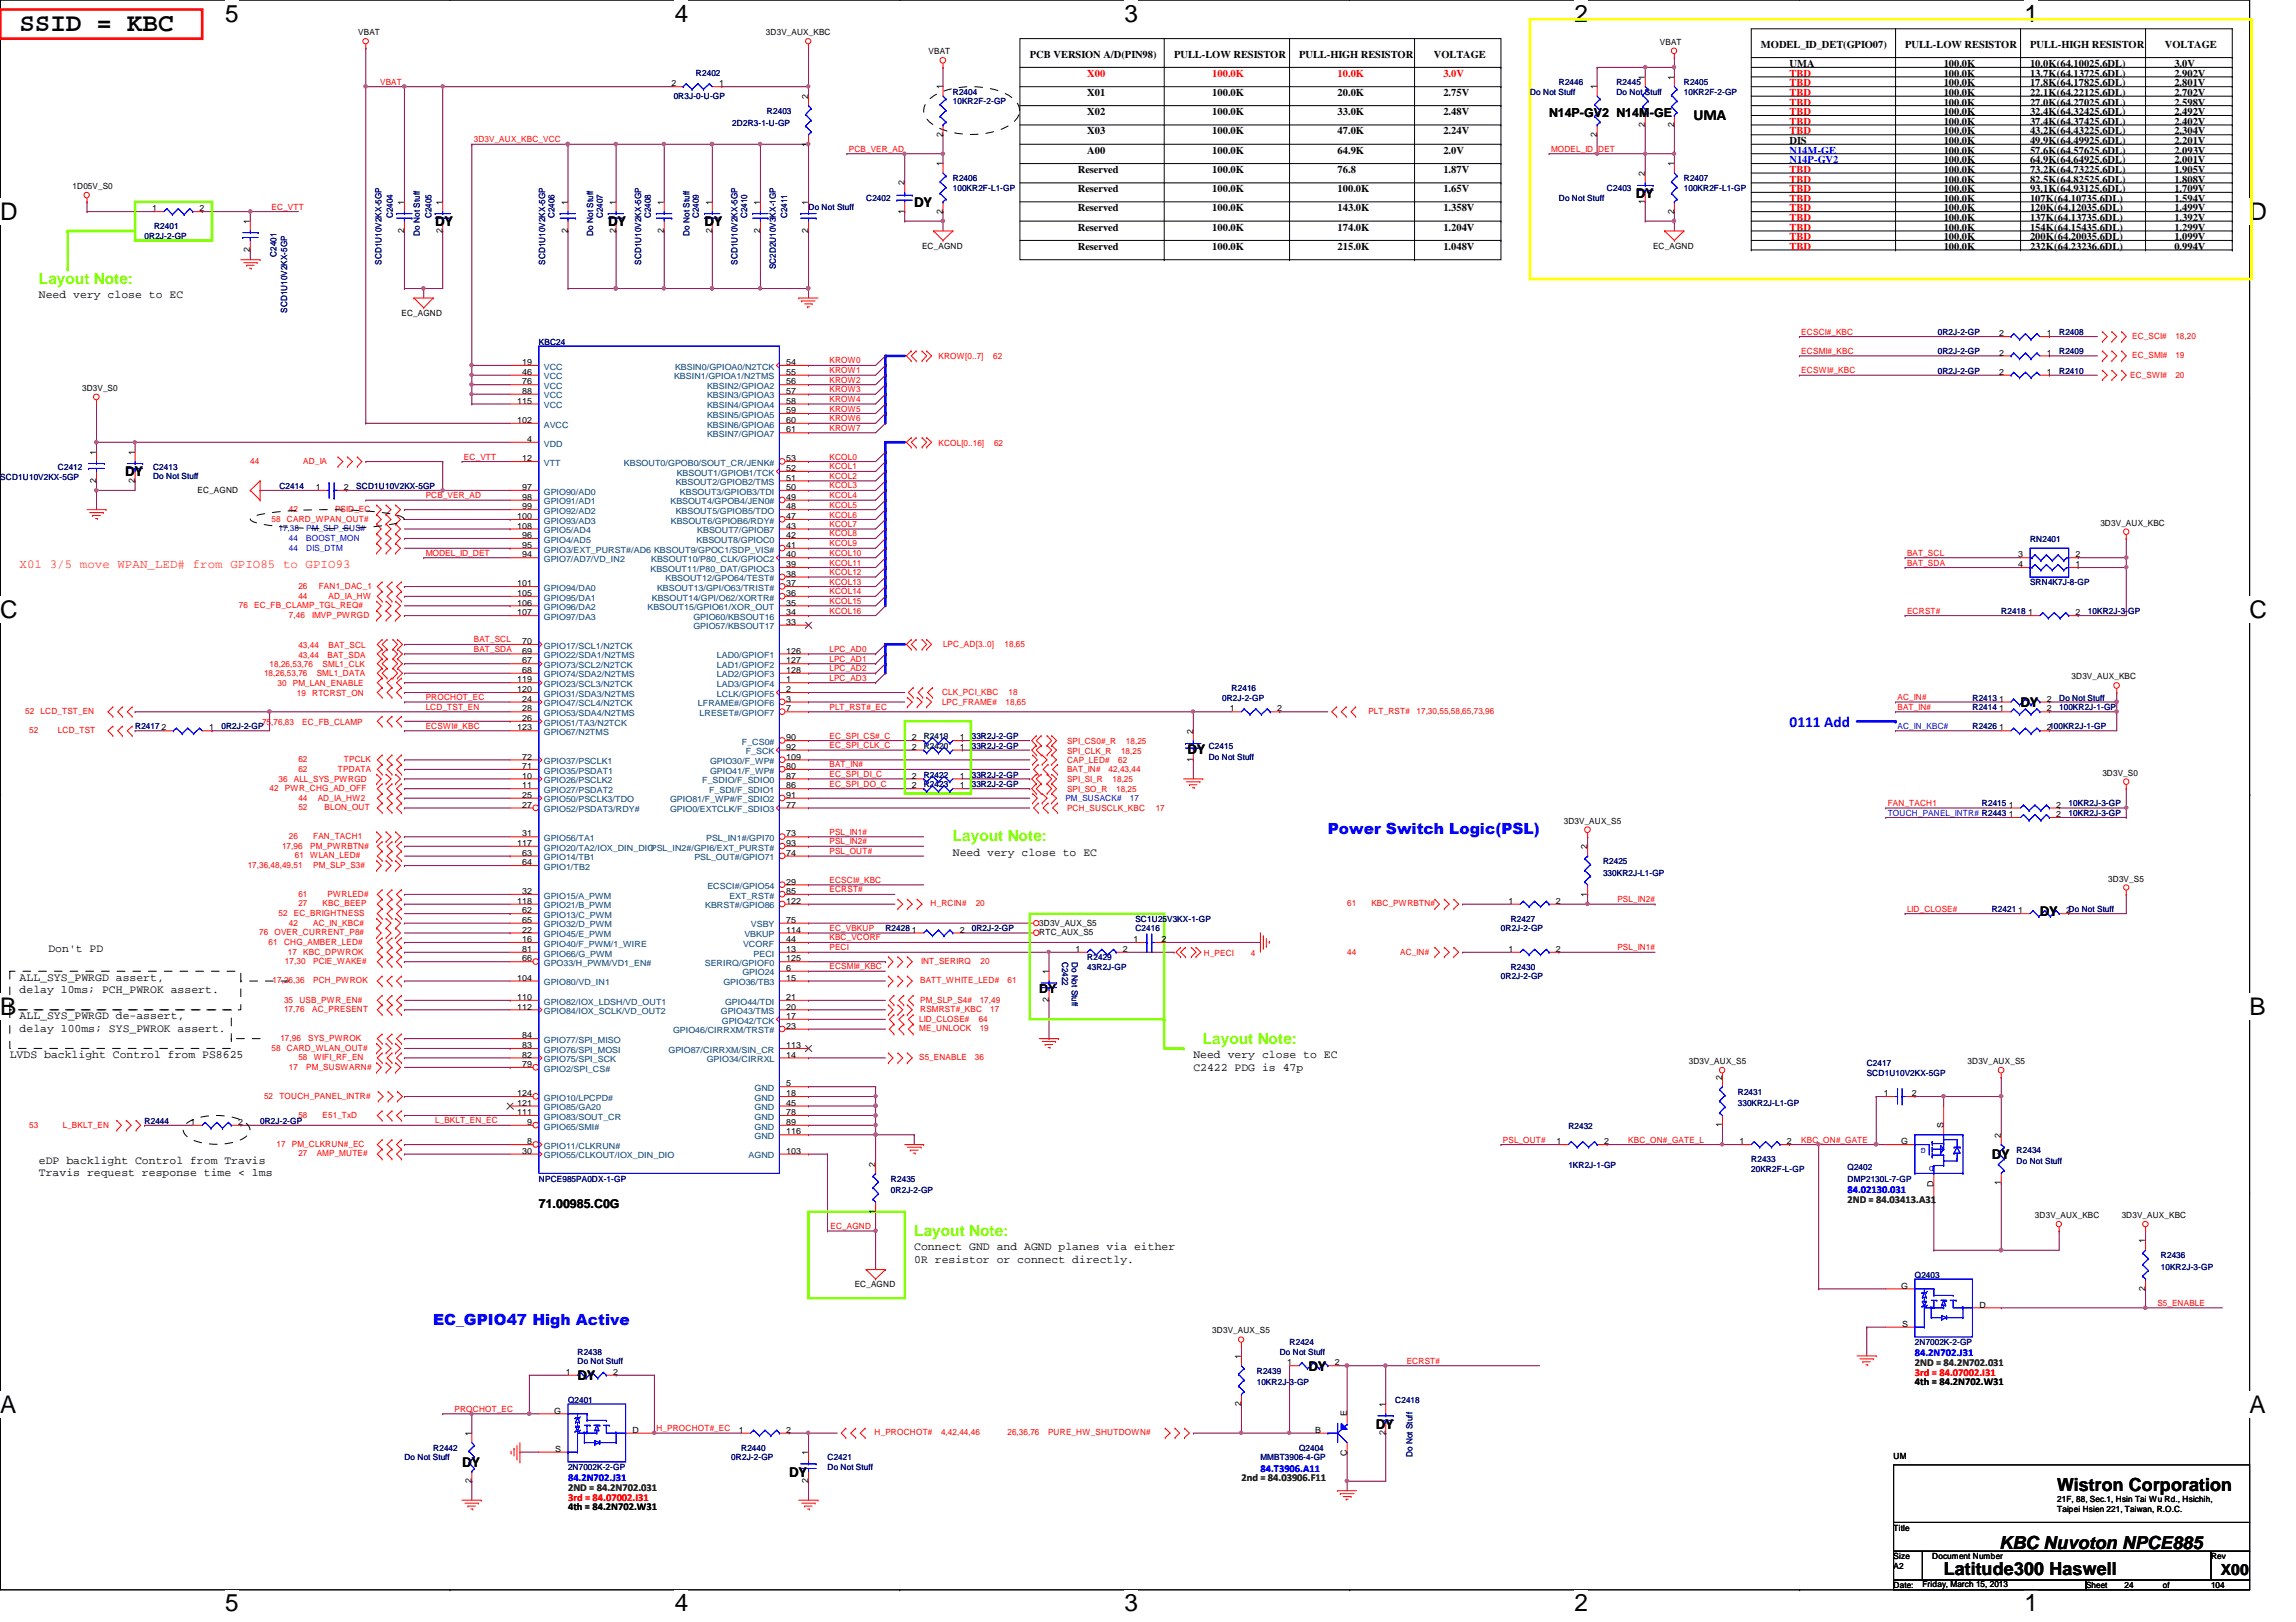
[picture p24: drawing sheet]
<svg xmlns="http://www.w3.org/2000/svg" width="297mm" height="210mm" viewBox="0 0 297 210" stroke-linecap="round" stroke-linejoin="round" font-family="sans-serif">
<defs><g id="words">
<text font-size="3.3" x="2.5" y="4">SSID = KBC</text>
<g font-size="3.1">
<text x="29.1" y="2.8">5</text>
<text x="87.3" y="2.8">4</text>
<text x="145.5" y="2.8">3</text>
<text x="203.7" y="2.8">2</text>
<text x="261.9" y="2.8">1</text>
<text x="0" y="28.5">D</text>
<text x="291" y="28.5">D</text>
<text x="0" y="79.9">C</text>
<text x="291" y="79.9">C</text>
<text x="0" y="131.4">B</text>
<text x="291" y="131.4">B</text>
<text x="0" y="182.8">A</text>
<text x="291" y="182.8">A</text>
<text x="29.1" y="208.5">5</text>
<text x="87.3" y="208.5">4</text>
<text x="145.5" y="208.5">3</text>
<text x="203.7" y="208.5">2</text>
<text x="261.9" y="208.5">1</text>
</g>
<g font-size="2.3">
<text x="266.1" y="193">Wistron Corporation</text>
<text x="251.5" y="203.8">Latitude300 Haswell</text>
<text x="258.7" y="200.4">KBC Nuvoton NPCE885</text>
</g>
<g font-size="2">
<text x="219.1" y="15.6">UMA</text>
<text x="56.3" y="29.3">DY</text>
<text x="78.7" y="29.3">DY</text>
<text x="91.1" y="29.3">DY</text>
<text x="118.3" y="26.8">DY</text>
<text x="211.6" y="25.6">DY</text>
<text x="16.2" y="61.6">DY</text>
<text x="261.4" y="91.5">DY</text>
<text x="153.6" y="97.6">DY</text>
<text x="263.9" y="118.5">DY</text>
<text x="257.7" y="150">DY</text>
<text x="74.7" y="178.6">DY</text>
<text x="169.3" y="177.4">DY</text>
<text x="178" y="184.9">DY</text>
<text x="59.8" y="189.8">DY</text>
<text x="102.1" y="191.1">DY</text>
<text x="287.3" y="203.9">X00</text>
</g>
<g font-size="2" fill="#80ff00">
<text x="5" y="36.7">Layout Note:</text>
<text x="123.3" y="108.9">Layout Note:</text>
<text x="155.6" y="135">Layout Note:</text>
<text x="118.3" y="159.9">Layout Note:</text>
</g>
<g font-size="2" fill="#00f">
<text x="231.5" y="94">0111 Add</text>
<text x="171.8" y="108">Power Switch Logic(PSL)</text>
<text x="56" y="171.4">EC_GPIO47 High Active</text>
</g>
<g font-size="1.6">
<text x="200.4" y="15.2">N14P-GV2 N14M-GE</text>
<text x="134.4" y="128.5">DY</text>
<text x="69.7" y="156.3">71.00985.C0G</text>
</g>
<text font-size="1.6" fill="#ff8000" x="2.5" y="73.4">X01 3/5 move WPAN_LED# from GPIO85 to GPIO93</text>
<g font-size="1.5">
<text x="5" y="38.6">Need very close to EC</text>
<text x="123.3" y="110.7">Need very close to EC</text>
<text x="6.3" y="123.2">Don't PD</text>
<text x="2.5" y="131.9">ALL_SYS_PWRGD de-assert,</text>
<text x="2.5" y="126.9">ALL_SYS_PWRGD assert,</text>
<text x="2.5" y="128.6">delay 10ms; PCH_PWROK assert.</text>
<text x="1.3" y="136.9">LVDS backlight Control from PS8625</text>
<text x="2.5" y="133.6">delay 100ms; SYS_PWROK assert.</text>
<text x="154.4" y="136.9">Need very close to EC</text>
<text x="154.4" y="138.6">C2422 PDG is 47p</text>
<text x="5" y="150.6">eDP backlight Control from Travis</text>
<text x="5" y="152.2">Travis request response time &lt; 1ms</text>
<text x="118.3" y="161.8">Connect GND and AGND planes via either</text>
<text x="118.3" y="163.4">0R resistor or connect directly.</text>
</g>
<g font-size="1.4">
<text x="133.2" y="7.5">PCB VERSION A/D(PIN98)</text>
<text x="151.9" y="7.5">PULL-LOW RESISTOR</text>
<text x="168.1" y="7.5">PULL-HIGH RESISTOR</text>
<text x="185.5" y="7.5">VOLTAGE</text>
<text x="227.8" y="6.2">MODEL_ID_DET(GPIO07)</text>
<text x="231.5" y="8.7">UMA</text>
<text x="246.5" y="6.2">PULL-LOW RESISTOR</text>
<text x="251.5" y="8.7">100.0K</text>
<text x="251.5" y="9.9">100.0K</text>
<text x="251.5" y="11.2">100.0K</text>
<text x="262.6" y="9.9">13.7K(64.13725.6DL)</text>
<text x="262.6" y="11.2">17.8K(64.17825.6DL)</text>
<text x="262.6" y="8.7">10.0K(64.10025.6DL)</text>
<text x="262.6" y="6.2">PULL-HIGH RESISTOR</text>
<text x="280.1" y="6.2">VOLTAGE</text>
<text x="281.3" y="8.7">3.0V</text>
<text x="281.3" y="11.2">2.801V</text>
<text x="281.3" y="9.9">2.902V</text>
<text x="140.7" y="12.4">X01</text>
<text x="140.7" y="14.9">X02</text>
<text x="140.7" y="17.4">X03</text>
<text x="156.8" y="17.4">100.0K</text>
<text x="156.8" y="14.9">100.0K</text>
<text x="156.8" y="12.4">100.0K</text>
<text x="173.1" y="17.4">47.0K</text>
<text x="173.1" y="12.4">20.0K</text>
<text x="173.1" y="14.9">33.0K</text>
<text x="186.7" y="12.4">2.75V</text>
<text x="186.7" y="17.4">2.24V</text>
<text x="186.7" y="14.9">2.48V</text>
<text x="251.5" y="17.4">100.0K</text>
<text x="251.5" y="12.4">100.0K</text>
<text x="251.5" y="13.7">100.0K</text>
<text x="251.5" y="14.9">100.0K</text>
<text x="251.5" y="16.2">100.0K</text>
<text x="262.6" y="14.9">32.4K(64.32425.6DL)</text>
<text x="262.6" y="16.2">37.4K(64.37425.6DL)</text>
<text x="262.6" y="17.4">43.2K(64.43225.6DL)</text>
<text x="262.6" y="12.4">22.1K(64.22125.6DL)</text>
<text x="262.6" y="13.7">27.0K(64.27025.6DL)</text>
<text x="281.3" y="17.4">2.304V</text>
<text x="281.3" y="13.7">2.598V</text>
<text x="281.3" y="12.4">2.702V</text>
<text x="281.3" y="14.9">2.492V</text>
<text x="281.3" y="16.2">2.402V</text>
<text x="139.4" y="22.4">Reserved</text>
<text x="140.7" y="19.9">A00</text>
<text x="156.8" y="22.4">100.0K</text>
<text x="156.8" y="19.9">100.0K</text>
<text x="173.1" y="19.9">64.9K</text>
<text x="173.1" y="22.4">76.8</text>
<text x="186.7" y="19.9">2.0V</text>
<text x="186.7" y="22.4">1.87V</text>
<text x="231.5" y="18.7">DIS</text>
<text x="251.5" y="18.7">100.0K</text>
<text x="251.5" y="21.1">100.0K</text>
<text x="251.5" y="22.4">100.0K</text>
<text x="251.5" y="23.6">100.0K</text>
<text x="251.5" y="19.9">100.0K</text>
<text x="262.6" y="18.7">49.9K(64.49925.6DL)</text>
<text x="262.6" y="21.1">64.9K(64.64925.6DL)</text>
<text x="262.6" y="19.9">57.6K(64.57625.6DL)</text>
<text x="262.6" y="22.4">73.2K(64.73225.6DL)</text>
<text x="262.6" y="23.6">82.5K(64.82525.6DL)</text>
<text x="281.3" y="21.1">2.001V</text>
<text x="281.3" y="18.7">2.201V</text>
<text x="281.3" y="19.9">2.093V</text>
<text x="281.3" y="22.4">1.905V</text>
<text x="281.3" y="23.6">1.808V</text>
<text x="139.4" y="24.9">Reserved</text>
<text x="139.4" y="29.8">Reserved</text>
<text x="139.4" y="27.3">Reserved</text>
<text x="156.8" y="24.9">100.0K</text>
<text x="156.8" y="29.8">100.0K</text>
<text x="156.8" y="27.3">100.0K</text>
<text x="173.1" y="29.8">174.0K</text>
<text x="173.1" y="24.9">100.0K</text>
<text x="173.1" y="27.3">143.0K</text>
<text x="186.7" y="24.9">1.65V</text>
<text x="186.7" y="29.8">1.204V</text>
<text x="186.7" y="27.3">1.358V</text>
<text x="251.5" y="29.8">100.0K</text>
<text x="251.5" y="24.9">100.0K</text>
<text x="251.5" y="26.1">100.0K</text>
<text x="251.5" y="27.3">100.0K</text>
<text x="251.5" y="28.6">100.0K</text>
<text x="262.6" y="28.6">137K(64.13735.6DL)</text>
<text x="262.6" y="27.3">120K(64.12035.6DL)</text>
<text x="262.6" y="29.8">154K(64.15435.6DL)</text>
<text x="262.6" y="26.1">107K(64.10735.6DL)</text>
<text x="262.6" y="24.9">93.1K(64.93125.6DL)</text>
<text x="281.3" y="26.1">1.594V</text>
<text x="281.3" y="27.3">1.499V</text>
<text x="281.3" y="29.8">1.299V</text>
<text x="281.3" y="24.9">1.709V</text>
<text x="281.3" y="28.6">1.392V</text>
<text x="139.4" y="32.3">Reserved</text>
<text x="156.8" y="32.3">100.0K</text>
<text x="173.1" y="32.3">215.0K</text>
<text x="186.7" y="32.3">1.048V</text>
<text x="251.5" y="31.1">100.0K</text>
<text x="251.5" y="32.3">100.0K</text>
<text x="262.6" y="32.3">232K(64.23236.6DL)</text>
<text x="262.6" y="31.1">200K(64.20035.6DL)</text>
<text x="281.3" y="32.3">0.994V</text>
<text x="281.3" y="31.1">1.099V</text>
<text x="247.7" y="179.2">4th = 84.2N702.W31</text>
<text x="73.5" y="195.4">4th = 84.2N702.W31</text>
</g>
<g font-size="1.4" fill="#f00">
<text x="140.7" y="9.9">X00</text>
<text x="156.8" y="9.9">100.0K</text>
<text x="173.1" y="9.9">10.0K</text>
<text x="186.7" y="9.9">3.0V</text>
<text x="231.5" y="9.9">TBD</text>
<text x="231.5" y="11.2">TBD</text>
<text x="231.5" y="13.7">TBD</text>
<text x="231.5" y="14.9">TBD</text>
<text x="231.5" y="16.2">TBD</text>
<text x="231.5" y="17.4">TBD</text>
<text x="231.5" y="12.4">TBD</text>
<text x="231.5" y="22.4">TBD</text>
<text x="231.5" y="23.6">TBD</text>
<text x="231.5" y="26.1">TBD</text>
<text x="231.5" y="27.3">TBD</text>
<text x="231.5" y="28.6">TBD</text>
<text x="231.5" y="29.8">TBD</text>
<text x="231.5" y="24.9">TBD</text>
<text x="231.5" y="31.1">TBD</text>
<text x="231.5" y="32.3">TBD</text>
<text x="247.7" y="178">3rd = 84.07002.I31</text>
<text x="73.5" y="194.2">3rd = 84.07002.I31</text>
</g>
<g font-size="1.4" fill="#00f">
<text x="231.5" y="21.1">N14P-GV2</text>
<text x="231.5" y="19.9">N14M-GE</text>
<text x="239" y="154.3">84.02130.031</text>
<text x="247.7" y="175.5">84.2N702.J31</text>
<text x="73.5" y="191.7">84.2N702.J31</text>
<text x="163.1" y="190.5">84.T3906.A11</text>
</g>
<g font-size="1.4" fill="#008000">
<text x="239" y="155.6">2ND = 84.03413.A31</text>
<text x="247.7" y="176.7">2ND = 84.2N702.031</text>
<text x="160.6" y="191.7">2nd = 84.03906.F11</text>
<text x="73.5" y="193">2ND = 84.2N702.031</text>
</g>
<g font-size="1.1">
<text x="46.4" y="4.5">VBAT</text>
<text x="99.1" y="4.5">3D3V_AUX_KBC</text>
<text x="214.8" y="5.8">VBAT</text>
<text x="86.9" y="11.2">2</text>
<text x="93" y="11.2">1</text>
<text x="120.1" y="7">VBAT</text>
<text x="122" y="11.6" transform="rotate(-90 122 11.6)">1</text>
<text x="206.6" y="11.6" transform="rotate(-90 206.6 11.6)">1</text>
<text x="212.8" y="10.3" transform="rotate(-90 212.8 10.3)">1</text>
<text x="216.6" y="10.3" transform="rotate(-90 216.6 10.3)">1</text>
<text x="104.6" y="12.8" transform="rotate(-90 104.6 12.8)">2</text>
<text x="122" y="17.7" transform="rotate(-90 122 17.7)">2</text>
<text x="206.6" y="17.7" transform="rotate(-90 206.6 17.7)">2</text>
<text x="212.8" y="16.5" transform="rotate(-90 212.8 16.5)">2</text>
<text x="216.6" y="16.5" transform="rotate(-90 216.6 16.5)">2</text>
<text x="104.6" y="19" transform="rotate(-90 104.6 19)">1</text>
<text x="122" y="21.5" transform="rotate(-90 122 21.5)">1</text>
<text x="212.8" y="22.8" transform="rotate(-90 212.8 22.8)">2</text>
<text x="216.6" y="21.5" transform="rotate(-90 216.6 21.5)">1</text>
<text x="9.4" y="24.5">1D05V_S0</text>
<text x="19.7" y="27.3">1</text>
<text x="25.8" y="27.3">2</text>
<text x="32.3" y="29" transform="rotate(-90 32.3 29)">1</text>
<text x="52.3" y="26.5" transform="rotate(-90 52.3 26.5)">1</text>
<text x="57.2" y="26.5" transform="rotate(-90 57.2 26.5)">1</text>
<text x="73.4" y="26.5" transform="rotate(-90 73.4 26.5)">1</text>
<text x="79.7" y="26.5" transform="rotate(-90 79.7 26.5)">1</text>
<text x="85.9" y="26.5" transform="rotate(-90 85.9 26.5)">1</text>
<text x="92.1" y="26.5" transform="rotate(-90 92.1 26.5)">1</text>
<text x="98.3" y="26.5" transform="rotate(-90 98.3 26.5)">1</text>
<text x="104.6" y="26.5" transform="rotate(-90 104.6 26.5)">1</text>
<text x="117" y="27.6" transform="rotate(-90 117 27.6)">1</text>
<text x="117" y="24" transform="rotate(-90 117 24)">2</text>
<text x="122" y="27.6" transform="rotate(-90 122 27.6)">2</text>
<text x="212.8" y="26.4" transform="rotate(-90 212.8 26.4)">1</text>
<text x="216.6" y="27.6" transform="rotate(-90 216.6 27.6)">2</text>
<text x="32.3" y="32.6" transform="rotate(-90 32.3 32.6)">2</text>
<text x="52.3" y="30.1" transform="rotate(-90 52.3 30.1)">2</text>
<text x="57.2" y="30.1" transform="rotate(-90 57.2 30.1)">2</text>
<text x="73.4" y="30.1" transform="rotate(-90 73.4 30.1)">2</text>
<text x="79.7" y="30.1" transform="rotate(-90 79.7 30.1)">2</text>
<text x="85.9" y="30.1" transform="rotate(-90 85.9 30.1)">2</text>
<text x="92.1" y="30.1" transform="rotate(-90 92.1 30.1)">2</text>
<text x="98.3" y="30.1" transform="rotate(-90 98.3 30.1)">2</text>
<text x="104.6" y="30.1" transform="rotate(-90 104.6 30.1)">2</text>
<text x="119.3" y="32.2">EC_AGND</text>
<text x="213.9" y="32.2">EC_AGND</text>
<text x="51.9" y="40.9">EC_AGND</text>
<text x="67.6" y="47.2">19</text>
<text x="101.7" y="47.2">54</text>
<text x="258.7" y="46">2</text>
<text x="258.7" y="43.5">2</text>
<text x="264.8" y="46">1</text>
<text x="264.8" y="43.5">1</text>
<text x="10.6" y="50.6">3D3V_S0</text>
<text x="66.9" y="52.2">115</text>
<text x="67.6" y="48.5">46</text>
<text x="67.6" y="49.7">76</text>
<text x="67.6" y="51">88</text>
<text x="101.7" y="48.5">55</text>
<text x="101.7" y="49.7">56</text>
<text x="101.7" y="51">57</text>
<text x="101.7" y="52.2">58</text>
<text x="101.7" y="53.5">59</text>
<text x="258.7" y="48.5">2</text>
<text x="264.8" y="48.5">1</text>
<text x="12.4" y="58.8" transform="rotate(-90 12.4 58.8)">1</text>
<text x="17.4" y="58.8" transform="rotate(-90 17.4 58.8)">1</text>
<text x="66.9" y="54.7">102</text>
<text x="67.6" y="59.7">12</text>
<text x="68.2" y="57.2">4</text>
<text x="101.7" y="59.7">53</text>
<text x="101.7" y="54.7">60</text>
<text x="101.7" y="56">61</text>
<text x="12.4" y="62.5" transform="rotate(-90 12.4 62.5)">2</text>
<text x="17.4" y="62.5" transform="rotate(-90 17.4 62.5)">2</text>
<text x="25.6" y="63.8">EC_AGND</text>
<text x="40.8" y="63.4">1</text>
<text x="44.5" y="63.4">2</text>
<text x="67.6" y="63.4">97</text>
<text x="67.6" y="64.7">98</text>
<text x="67.6" y="65.9">99</text>
<text x="101.7" y="65.9">48</text>
<text x="101.7" y="64.7">49</text>
<text x="101.7" y="63.4">50</text>
<text x="101.7" y="62.2">51</text>
<text x="101.7" y="61">52</text>
<text x="66.9" y="67.2">100</text>
<text x="66.9" y="68.4">108</text>
<text x="67.6" y="70.9">95</text>
<text x="67.6" y="69.6">96</text>
<text x="101.7" y="70.9">41</text>
<text x="101.7" y="69.6">42</text>
<text x="101.7" y="68.4">43</text>
<text x="101.7" y="67.2">47</text>
<text x="271.7" y="68">3D3V_AUX_KBC</text>
<text x="66.9" y="75.9">101</text>
<text x="66.9" y="77.1">105</text>
<text x="67.6" y="72.1">94</text>
<text x="101.7" y="77.1">36</text>
<text x="101.7" y="75.9">37</text>
<text x="101.7" y="74.6">38</text>
<text x="101.7" y="73.4">39</text>
<text x="101.7" y="72.1">40</text>
<text x="261.1" y="72.1">3</text>
<text x="261.1" y="73.4">4</text>
<text x="268.5" y="73.4">1</text>
<text x="268.5" y="72.1">2</text>
<text x="66.9" y="78.4">106</text>
<text x="66.9" y="79.6">107</text>
<text x="67.6" y="83.4">70</text>
<text x="101.7" y="80.9">33</text>
<text x="101.7" y="79.6">34</text>
<text x="101.7" y="78.4">35</text>
<text x="262.4" y="79.6">1</text>
<text x="268.5" y="79.6">2</text>
<text x="66.9" y="88.3">119</text>
<text x="66.9" y="89.6">120</text>
<text x="67.6" y="84.6">69</text>
<text x="67.6" y="85.9">67</text>
<text x="67.6" y="87.1">68</text>
<text x="101.7" y="88.3">1</text>
<text x="101.7" y="89.6">2</text>
<text x="101.7" y="84.6">126</text>
<text x="101.7" y="85.9">127</text>
<text x="101.7" y="87.1">128</text>
<text x="268" y="87.9">3D3V_AUX_KBC</text>
<text x="20.9" y="94.5">2</text>
<text x="27" y="94.5">1</text>
<text x="66.9" y="94.5">123</text>
<text x="67.6" y="90.8">24</text>
<text x="67.6" y="92.1">28</text>
<text x="67.6" y="93.3">26</text>
<text x="101.7" y="90.8">3</text>
<text x="101.7" y="92.1">7</text>
<text x="101.7" y="95.8">90</text>
<text x="118" y="95.8">2</text>
<text x="124.2" y="95.8">1</text>
<text x="154.3" y="95" transform="rotate(-90 154.3 95)">2</text>
<text x="159.1" y="92.1">1</text>
<text x="165.2" y="92.1">2</text>
<text x="258.7" y="92.1">1</text>
<text x="258.7" y="90.8">1</text>
<text x="258.7" y="94.5">1</text>
<text x="264.8" y="92.1">2</text>
<text x="264.8" y="90.8">2</text>
<text x="264.8" y="94.5">2100KR2J-1-GP</text>
<text x="67.6" y="98.3">72</text>
<text x="67.6" y="99.5">71</text>
<text x="67.6" y="100.8">10</text>
<text x="101.7" y="97">92</text>
<text x="101.7" y="100.8">87</text>
<text x="101.7" y="98.3">109</text>
<text x="101.7" y="99.5">80</text>
<text x="118" y="100.8">2</text>
<text x="118" y="97">2</text>
<text x="124.2" y="100.8">1</text>
<text x="124.2" y="97">1</text>
<text x="154.3" y="98.6" transform="rotate(-90 154.3 98.6)">1</text>
<text x="272" y="100.4">3D3V_S0</text>
<text x="67.6" y="102">11</text>
<text x="67.6" y="103.3">25</text>
<text x="67.6" y="104.5">27</text>
<text x="101.7" y="102">86</text>
<text x="101.7" y="103.3">91</text>
<text x="101.7" y="104.5">77</text>
<text x="118" y="102">2</text>
<text x="124.2" y="102">1</text>
<text x="202.3" y="106.6">3D3V_AUX_S5</text>
<text x="259.9" y="104.5">1</text>
<text x="259.9" y="105.7">1</text>
<text x="266" y="104.5">2</text>
<text x="266" y="105.7">2</text>
<text x="66.9" y="109.5">117</text>
<text x="67.6" y="108.2">31</text>
<text x="67.6" y="112">64</text>
<text x="67.6" y="110.7">63</text>
<text x="101.7" y="108.2">73</text>
<text x="101.7" y="109.5">93</text>
<text x="101.7" y="110.7">74</text>
<text x="205.4" y="109.9" transform="rotate(-90 205.4 109.9)">2</text>
<text x="66.9" y="117">118</text>
<text x="67.6" y="119.4">65</text>
<text x="67.6" y="118.2">62</text>
<text x="67.6" y="115.7">32</text>
<text x="101.7" y="114.5">29</text>
<text x="101.7" y="119.4">75</text>
<text x="101.7" y="115.7">85</text>
<text x="101.7" y="117">122</text>
<text x="134.4" y="119.8">3D3V_AUX_S5</text>
<text x="195.2" y="117">1</text>
<text x="201.3" y="117">2</text>
<text x="205.4" y="116" transform="rotate(-90 205.4 116)">1</text>
<text x="261.1" y="118.2">1</text>
<text x="267.3" y="118.2">2Do Not Stuff</text>
<text x="272.8" y="114.1">3D3V_S5</text>
<text x="67.6" y="123.2">81</text>
<text x="67.6" y="120.7">22</text>
<text x="67.6" y="124.4">66</text>
<text x="67.6" y="121.9">16</text>
<text x="101.7" y="123.2">13</text>
<text x="101.7" y="121.9">44</text>
<text x="101.7" y="120.7">114</text>
<text x="101.7" y="124.4">125</text>
<text x="101.7" y="125.6">6</text>
<text x="118" y="120.7">1</text>
<text x="124.2" y="120.7">2</text>
<text x="134.4" y="121">RTC_AUX_S5</text>
<text x="139.1" y="123.2">1</text>
<text x="145.3" y="123.2">2</text>
<text x="146.6" y="121.9">1</text>
<text x="150.3" y="121.9">2</text>
<text x="195.2" y="123.2">1</text>
<text x="201.3" y="123.2">2</text>
<text x="66.9" y="129.4">110</text>
<text x="66.9" y="130.6">112</text>
<text x="66.9" y="126.9">104</text>
<text x="101.7" y="126.9">15</text>
<text x="101.7" y="131.9">17</text>
<text x="101.7" y="130.6">20</text>
<text x="101.7" y="129.4">21</text>
<text x="135.7" y="129.7" transform="rotate(-90 135.7 129.7)">2</text>
<text x="135.7" y="126.1" transform="rotate(-90 135.7 126.1)">1</text>
<text x="67.6" y="134.4">84</text>
<text x="67.6" y="135.6">83</text>
<text x="67.6" y="136.9">82</text>
<text x="101.7" y="133.1">23</text>
<text x="101.7" y="135.6">113</text>
<text x="101.7" y="136.9">14</text>
<text x="218.5" y="137.7">3D3V_AUX_S5</text>
<text x="254.5" y="137.7">3D3V_AUX_S5</text>
<text x="66.9" y="141.9">124</text>
<text x="66.9" y="143.1">121</text>
<text x="67.6" y="138.1">79</text>
<text x="101.7" y="140.6">5</text>
<text x="101.7" y="141.9">18</text>
<text x="101.7" y="143.1">45</text>
<text x="222.8" y="139.7" transform="rotate(-90 222.8 139.7)">2</text>
<text x="243.7" y="141.9">1</text>
<text x="247.4" y="141.9">2</text>
<text x="24.6" y="145.6">1</text>
<text x="30.8" y="145.6">2</text>
<text x="66.9" y="144.3">111</text>
<text x="67.6" y="149.3">30</text>
<text x="68.2" y="145.6">9</text>
<text x="68.2" y="148.1">8</text>
<text x="101.7" y="144.3">78</text>
<text x="101.7" y="145.6">89</text>
<text x="101.7" y="149.3">103</text>
<text x="101.7" y="146.8">116</text>
<text x="201.4" y="148.1">1</text>
<text x="207.5" y="148.1">2</text>
<text x="222.8" y="145.9" transform="rotate(-90 222.8 145.9)">1</text>
<text x="225" y="148.1">1</text>
<text x="231.2" y="148.1">2</text>
<text x="246" y="148.1">G</text>
<text x="251.4" y="146" transform="rotate(-90 251.4 146)">S</text>
<text x="258.9" y="147.2" transform="rotate(-90 258.9 147.2)">2</text>
<text x="113.2" y="151" transform="rotate(-90 113.2 151)">2</text>
<text x="250.1" y="153.6" transform="rotate(-90 250.1 153.6)">D</text>
<text x="258.9" y="153.4" transform="rotate(-90 258.9 153.4)">1</text>
<text x="113.2" y="157.1" transform="rotate(-90 113.2 157.1)">1</text>
<text x="263.3" y="157.6">3D3V_AUX_KBC</text>
<text x="274.5" y="157.6">3D3V_AUX_KBC</text>
<text x="277.5" y="160.9" transform="rotate(-90 277.5 160.9)">1</text>
<text x="110.6" y="166.6">EC_AGND</text>
<text x="246" y="166.8">G</text>
<text x="277.5" y="167" transform="rotate(-90 277.5 167)">2</text>
<text x="156.8" y="172.6">3D3V_AUX_S5</text>
<text x="246.1" y="171.7">S</text>
<text x="256.1" y="169.2">D</text>
<text x="73.2" y="177.9">1</text>
<text x="79.3" y="177.9">2</text>
<text x="160.6" y="175.9" transform="rotate(-90 160.6 175.9)">1</text>
<text x="166.5" y="176.7">1</text>
<text x="172.7" y="176.7">2</text>
<text x="61" y="185.8" transform="rotate(-90 61 185.8)">1</text>
<text x="71.7" y="182.9">G</text>
<text x="81.8" y="185.4">D</text>
<text x="95.6" y="185.4">1</text>
<text x="101.7" y="185.4">2</text>
<text x="160.6" y="182" transform="rotate(-90 160.6 182)">2</text>
<text x="170.1" y="185.4">B</text>
<text x="174.2" y="183.3" transform="rotate(-90 174.2 183.3)">E</text>
<text x="179.2" y="185.7" transform="rotate(-90 179.2 185.7)">2</text>
<text x="179.2" y="182.1" transform="rotate(-90 179.2 182.1)">1</text>
<text x="61" y="191.9" transform="rotate(-90 61 191.9)">2</text>
<text x="71.8" y="187.9">S</text>
<text x="104.6" y="191.9" transform="rotate(-90 104.6 191.9)">2</text>
<text x="104.6" y="188.3" transform="rotate(-90 104.6 188.3)">1</text>
<text x="174.2" y="188.4" transform="rotate(-90 174.2 188.4)">C</text>
<text x="245" y="188.8">UM</text>
<text x="266.1" y="194.4">21F, 88, Sec.1, Hsin Tai Wu Rd., Hsichih,</text>
<text x="266.1" y="195.7">Taipei Hsien 221, Taiwan, R.O.C.</text>
<text x="245" y="198.1">Title</text>
<text x="245" y="201.8">Size</text>
<text x="245" y="203.1">A2</text>
<text x="250" y="201.8">Document Number</text>
<text x="286" y="201.8">Rev</text>
<text x="245" y="205.5">Date:</text>
<text x="248.7" y="205.3">Friday, March 15, 2013</text>
<text x="269.9" y="205.5">Sheet</text>
<text x="274.9" y="205.5">24</text>
<text x="279.8" y="205.5">of</text>
<text x="286" y="205.5">104</text>
</g>
<g font-size="1.1" fill="#f00">
<text x="49.2" y="11">VBAT</text>
<text x="61.3" y="18.4">3D3V_AUX_KBC_VCC</text>
<text x="109.8" y="19.6">PCB_VER_AD</text>
<text x="200.7" y="19.6">MODEL_ID_DET</text>
<text x="35.1" y="27.1">EC_VTT</text>
<text x="107.3" y="47">KROW0</text>
<text x="121.4" y="46.5">KROW[0..7]</text>
<text x="128.5" y="46.5">62</text>
<text x="233" y="43.3">ECSCI#_KBC</text>
<text x="233" y="45.8">ECSMI#_KBC</text>
<text x="275.8" y="43.9">EC_SCI#</text>
<text x="275.8" y="46.4">EC_SMI#</text>
<text x="281.4" y="43.9">18,20</text>
<text x="281.4" y="46.4">19</text>
<text x="107.3" y="48.3">KROW1</text>
<text x="107.3" y="49.5">KROW2</text>
<text x="107.3" y="50.8">KROW3</text>
<text x="107.3" y="52">KROW4</text>
<text x="107.3" y="53.3">KROW5</text>
<text x="233" y="48.3">ECSWI#_KBC</text>
<text x="275.6" y="48.9">EC_SWI#</text>
<text x="281.4" y="48.9">20</text>
<text x="60" y="59.5">EC_VTT</text>
<text x="107.3" y="59.5">KCOL0</text>
<text x="107.3" y="54.5">KROW6</text>
<text x="107.3" y="55.8">KROW7</text>
<text x="121.4" y="57.7">KCOL[0..16]</text>
<text x="128.6" y="57.7">62</text>
<text x="32.4" y="60.1">44</text>
<text x="39.2" y="60.1">AD_IA</text>
<text x="55.1" y="64.5">PCB_VER_AD</text>
<text x="107.3" y="60.7">KCOL1</text>
<text x="107.3" y="62">KCOL2</text>
<text x="107.3" y="63.2">KCOL3</text>
<text x="107.3" y="64.5">KCOL4</text>
<text x="107.3" y="65.7">KCOL5</text>
<text x="35.1" y="67.5">58</text>
<text x="37.1" y="67.5">CARD_WPAN_OUT#</text>
<text x="37.4" y="66.3">42</text>
<text x="43.3" y="66.3">PSID_EC</text>
<text x="55.1" y="71.9">MODEL_ID_DET</text>
<text x="107.3" y="70.7">KCOL9</text>
<text x="107.3" y="71.9">KCOL10</text>
<text x="107.3" y="67">KCOL6</text>
<text x="107.3" y="68.2">KCOL7</text>
<text x="107.3" y="69.4">KCOL8</text>
<text x="246.7" y="71.9">BAT_SCL</text>
<text x="38.6" y="77.5">44</text>
<text x="38.6" y="76.2">26</text>
<text x="41.2" y="76.2">FAN1_DAC_1</text>
<text x="42.5" y="77.5">AD_IA_HW</text>
<text x="107.3" y="73.2">KCOL11</text>
<text x="107.3" y="74.4">KCOL12</text>
<text x="107.3" y="75.6">KCOL13</text>
<text x="107.3" y="76.9">KCOL14</text>
<text x="246.7" y="73.2">BAT_SDA</text>
<text x="30.9" y="78.7">76</text>
<text x="32.9" y="78.7">EC_FB_CLAMP_TGL_REQ#</text>
<text x="37.4" y="80">7,46</text>
<text x="38.6" y="83.8">43,44</text>
<text x="40.4" y="80">IMVP_PWRGD</text>
<text x="42.5" y="83.8">BAT_SCL</text>
<text x="61.3" y="83.1">BAT_SCL</text>
<text x="107.3" y="78.1">KCOL15</text>
<text x="107.3" y="79.4">KCOL16</text>
<text x="122" y="83.7">LPC_AD[3..0]</text>
<text x="130" y="83.7">18,65</text>
<text x="246.7" y="79.4">ECRST#</text>
<text x="34.2" y="87.5">18,26,53,76</text>
<text x="34.9" y="86.3">18,26,53,76</text>
<text x="35.9" y="88.8">30</text>
<text x="37.9" y="88.8">PM_LAN_ENABLE</text>
<text x="38.6" y="85.1">43,44</text>
<text x="41" y="87.5">SML1_DATA</text>
<text x="41.7" y="86.3">SML1_CLK</text>
<text x="42.4" y="85.1">BAT_SDA</text>
<text x="61.3" y="84.4">BAT_SDA</text>
<text x="107.3" y="84.4">LPC_AD0</text>
<text x="107.3" y="88.1">LPC_AD3</text>
<text x="107.3" y="86.9">LPC_AD2</text>
<text x="107.3" y="85.6">LPC_AD1</text>
<text x="121.9" y="89.9">CLK_PCI_KBC</text>
<text x="130.5" y="89.9">18</text>
<text x="3.3" y="92.4">52</text>
<text x="3.8" y="94.9">52</text>
<text x="5.2" y="92.4">LCD_TST_EN</text>
<text x="7.5" y="94.9">LCD_TST</text>
<text x="33.9" y="93.8">75,76,83</text>
<text x="38.4" y="90">19</text>
<text x="39.1" y="93.8">EC_FB_CLAMP</text>
<text x="40.4" y="90">RTCRST_ON</text>
<text x="55.1" y="91.9">LCD_TST_EN</text>
<text x="55.1" y="90.6">PROCHOT_EC</text>
<text x="55.1" y="94.3">ECSWI#_KBC</text>
<text x="107.3" y="95.6">EC_SPI_CS#_C</text>
<text x="107.3" y="91.9">PLT_RST#_EC</text>
<text x="121.9" y="91.2">LPC_FRAME#</text>
<text x="130.1" y="91.2">18,65</text>
<text x="177" y="92.4">PLT_RST#</text>
<text x="183.3" y="92.4">17,30,55,58,65,73,96</text>
<text x="245.5" y="90.6">AC_IN#</text>
<text x="245.5" y="91.9">BAT_IN#</text>
<text x="36" y="101.1">36</text>
<text x="38" y="101.1">ALL_SYS_PWRGD</text>
<text x="38.6" y="98.6">62</text>
<text x="38.6" y="99.9">62</text>
<text x="43.7" y="99.9">TPDATA</text>
<text x="44.5" y="98.6">TPCLK</text>
<text x="107.3" y="101.8">EC_SPI_DO_C</text>
<text x="107.3" y="96.8">EC_SPI_CLK_C</text>
<text x="107.3" y="99.3">BAT_IN#</text>
<text x="107.3" y="100.5">EC_SPI_DI_C</text>
<text x="138" y="97.5">SPI_CLK_R</text>
<text x="138" y="96.3">SPI_CS0#_R</text>
<text x="138" y="98.8">CAP_LED#</text>
<text x="138" y="99.9">BAT_IN#</text>
<text x="138" y="101.3">SPI_SI_R</text>
<text x="143.4" y="99.9">42,43,44</text>
<text x="143.9" y="101.3">18,25</text>
<text x="144.6" y="98.8">62</text>
<text x="145" y="97.5">18,25</text>
<text x="145.7" y="96.3">18,25</text>
<text x="34.9" y="102.4">42</text>
<text x="36.9" y="102.4">PWR_CHG_AD_OFF</text>
<text x="38.6" y="104.9">52</text>
<text x="38.6" y="103.6">44</text>
<text x="41.1" y="103.6">AD_IA_HW2</text>
<text x="42" y="104.9">BLON_OUT</text>
<text x="138" y="105">PCH_SUSCLK_KBC</text>
<text x="138" y="102.5">SPI_SO_R</text>
<text x="144.4" y="102.5">18,25</text>
<text x="149.5" y="105">17</text>
<text x="244.2" y="104.3">FAN_TACH1</text>
<text x="32" y="112.3">17,36,48,49,51</text>
<text x="36.5" y="109.9">17,96</text>
<text x="37.4" y="108.6">26</text>
<text x="38.1" y="111.1">61</text>
<text x="40.1" y="109.9">PM_PWRBTN#</text>
<text x="40.1" y="111.1">WLAN_LED#</text>
<text x="40.5" y="112.3">PM_SLP_S3#</text>
<text x="40.5" y="108.6">FAN_TACH1</text>
<text x="107.3" y="110.5">PSL_OUT#</text>
<text x="107.3" y="108">PSL_IN1#</text>
<text x="107.3" y="109.3">PSL_IN2#</text>
<text x="36" y="118.5">52</text>
<text x="37.4" y="119.8">42</text>
<text x="38" y="118.5">EC_BRIGHTNESS</text>
<text x="38.6" y="116.1">61</text>
<text x="38.6" y="117.3">27</text>
<text x="40.5" y="119.8">AC_IN_KBC#</text>
<text x="41.7" y="117.3">KBC_BEEP</text>
<text x="42.4" y="116.1">PWRLED#</text>
<text x="107.3" y="115.5">ECRST#</text>
<text x="107.3" y="114.3">ECSCI#_KBC</text>
<text x="120.4" y="117.3">H_RCIN#</text>
<text x="126.2" y="117.3">20</text>
<text x="174.3" y="117.3">61</text>
<text x="177.4" y="117.3">KBC_PWRBTN#</text>
<text x="209.3" y="116.8">PSL_IN2#</text>
<text x="246.7" y="118">LID_CLOSE#</text>
<text x="33.5" y="121">76</text>
<text x="34.8" y="122.3">61</text>
<text x="35.5" y="121">OVER_CURRENT_P8#</text>
<text x="36.7" y="122.3">CHG_AMBER_LED#</text>
<text x="36.9" y="124.8">17,30</text>
<text x="37.3" y="123.5">17</text>
<text x="39.2" y="123.5">KBC_DPWROK</text>
<text x="40.5" y="124.8">PCIE_WAKE#</text>
<text x="107.3" y="125.4">ECSMI#_KBC</text>
<text x="107.3" y="120.5">EC_VBKUP</text>
<text x="107.3" y="123">PECI</text>
<text x="107.3" y="121.7">KBC_VCORF</text>
<text x="119.2" y="124.8">INT_SERIRQ</text>
<text x="126.9" y="124.8">20</text>
<text x="155.7" y="123.7">H_PECI</text>
<text x="161.8" y="123.7">4</text>
<text x="174.3" y="123.5">44</text>
<text x="181.1" y="123.5">AC_IN#</text>
<text x="209.3" y="123">PSL_IN1#</text>
<text x="35.3" y="127.3">17,26,36</text>
<text x="36.7" y="129.8">35</text>
<text x="36.7" y="131">17,76</text>
<text x="38.7" y="129.8">USB_PWR_EN#</text>
<text x="40.4" y="131">AC_PRESENT</text>
<text x="40.5" y="127.3">PCH_PWROK</text>
<text x="119" y="129.8">PM_SLP_S4#</text>
<text x="119" y="131">RSMRST#_KBC</text>
<text x="119" y="127.3">BATT_WHITE_LED#</text>
<text x="126.7" y="129.8">17,49</text>
<text x="128.1" y="131">17</text>
<text x="130.3" y="127.3">61</text>
<text x="35.1" y="136">58</text>
<text x="36.3" y="134.7">17,96</text>
<text x="37.1" y="136">CARD_WLAN_OUT#</text>
<text x="38.6" y="137.2">58</text>
<text x="39.9" y="134.7">SYS_PWROK</text>
<text x="40.6" y="137.2">WIFI_RF_EN</text>
<text x="118.9" y="137.2">S5_ENABLE</text>
<text x="118.9" y="132.2">LID_CLOSE#</text>
<text x="118.9" y="133.5">ME_UNLOCK</text>
<text x="126.1" y="137.2">36</text>
<text x="126.6" y="132.2">64</text>
<text x="126.7" y="133.5">19</text>
<text x="34.2" y="142.2">52</text>
<text x="36.1" y="142.2">TOUCH_PANEL_INTR#</text>
<text x="37.4" y="138.5">17</text>
<text x="39.6" y="138.5">PM_SUSWARN#</text>
<text x="3.8" y="145.9">53</text>
<text x="8.1" y="145.9">L_BKLT_EN</text>
<text x="35.8" y="148.4">17</text>
<text x="37.8" y="148.4">PM_CLKRUN#_EC</text>
<text x="38.6" y="144.7">58</text>
<text x="38.6" y="149.6">27</text>
<text x="41" y="149.6">AMP_MUTE#</text>
<text x="41.7" y="144.7">E51_TxD</text>
<text x="56.3" y="145.4">L_BKLT_EN_EC</text>
<text x="194.4" y="147.9">PSL_OUT#</text>
<text x="210.6" y="147.9">KBC_ON#_GATE_L</text>
<text x="233" y="147.9">KBC_ON#_GATE</text>
<text x="107.4" y="159">EC_AGND</text>
<text x="279.1" y="169">S5_ENABLE</text>
<text x="182" y="176.5">ECRST#</text>
<text x="58.8" y="182.7">PROCHOT_EC</text>
<text x="84.9" y="185.2">H_PROCHOT#_EC</text>
<text x="113.2" y="185.8">H_PROCHOT#</text>
<text x="121.7" y="185.8">4,42,44,46</text>
<text x="130.3" y="185.8">26,36,76</text>
<text x="135.6" y="185.8">PURE_HW_SHUTDOWN#</text>
</g>
<g font-size="1.1" fill="#000080">
<text x="90" y="9.8">R2402</text>
<text x="201.7" y="11">R2446</text>
<text x="209.1" y="11">R2445</text>
<text x="217.8" y="11">R2405</text>
<text x="87.2" y="12.9">0R3J-0-U-GP</text>
<text x="94.7" y="16.3">2D2R3-1-U-GP</text>
<text x="99.2" y="14.7">R2403</text>
<text x="123.3" y="12.3">R2404</text>
<text x="123.3" y="13.5">10KR2F-2-GP</text>
<text x="197.9" y="12.3">Do Not Stuff</text>
<text x="209.1" y="12.3">Do Not Stuff</text>
<text x="217.8" y="12.3">10KR2F-2-GP</text>
<text x="123.3" y="23.5">R2406</text>
<text x="217.8" y="23.5">R2407</text>
<text x="19.9" y="29.7">R2401</text>
<text x="50.8" y="28.2" transform="rotate(-90 50.8 28.2)">C2404</text>
<text x="55.8" y="28.2" transform="rotate(-90 55.8 28.2)">C2405</text>
<text x="71.8" y="28.2" transform="rotate(-90 71.8 28.2)">C2406</text>
<text x="78" y="28.2" transform="rotate(-90 78 28.2)">C2407</text>
<text x="84.2" y="28.2" transform="rotate(-90 84.2 28.2)">C2408</text>
<text x="90.4" y="28.2" transform="rotate(-90 90.4 28.2)">C2409</text>
<text x="96.6" y="28.2" transform="rotate(-90 96.6 28.2)">C2410</text>
<text x="101.9" y="28.2" transform="rotate(-90 101.9 28.2)">C2411</text>
<text x="104.6" y="27.2">Do Not Stuff</text>
<text x="112.1" y="26">C2402</text>
<text x="123.3" y="24.7">100KR2F-L1-GP</text>
<text x="201.7" y="26">Do Not Stuff</text>
<text x="207.9" y="24.7">C2403</text>
<text x="217.8" y="24.7">100KR2F-L1-GP</text>
<text x="18.7" y="30.9">0R2J-2-GP</text>
<text x="35.8" y="33.2" transform="rotate(-90 35.8 33.2)">C2401</text>
<text x="49.4" y="34.2" transform="rotate(-90 49.4 34.2)">SCD1U10V2KX-5GP</text>
<text x="54.3" y="30.5" transform="rotate(-90 54.3 30.5)">Do Not Stuff</text>
<text x="70.5" y="34.2" transform="rotate(-90 70.5 34.2)">SCD1U10V2KX-5GP</text>
<text x="76.7" y="30.5" transform="rotate(-90 76.7 30.5)">Do Not Stuff</text>
<text x="83" y="34.2" transform="rotate(-90 83 34.2)">SCD1U10V2KX-5GP</text>
<text x="89.2" y="30.5" transform="rotate(-90 89.2 30.5)">Do Not Stuff</text>
<text x="95.4" y="34.2" transform="rotate(-90 95.4 34.2)">SCD1U10V2KX-5GP</text>
<text x="100.4" y="34.8" transform="rotate(-90 100.4 34.8)">SC2D2U10V3KX-1GP</text>
<text x="37.2" y="40.5" transform="rotate(-90 37.2 40.5)">SCD1U10V2KX-5GP</text>
<text x="69.7" y="44.6">KBC24</text>
<text x="250.7" y="45.8">0R2J-2-GP</text>
<text x="250.7" y="43.4">0R2J-2-GP</text>
<text x="266.4" y="45.8">R2409</text>
<text x="266.4" y="43.4">R2408</text>
<text x="250.7" y="48.3">0R2J-2-GP</text>
<text x="266.4" y="48.3">R2410</text>
<text x="0" y="62.1">SCD1U10V2KX-5GP</text>
<text x="7.5" y="60.8">C2412</text>
<text x="19.8" y="60.8">C2413</text>
<text x="19.8" y="61.9">Do Not Stuff</text>
<text x="36.1" y="63.3">C2414</text>
<text x="46.1" y="63.3">SCD1U10V2KX-5GP</text>
<text x="262.6" y="70.1">RN2401</text>
<text x="262.6" y="75.7">SRN4K7J-8-GP</text>
<text x="258.9" y="79.5">R2418</text>
<text x="270.1" y="79.5">10KR2J-3-GP</text>
<text x="159.3" y="89.4">R2416</text>
<text x="17.5" y="94.4">R2417</text>
<text x="28.7" y="94.4">0R2J-2-GP</text>
<text x="125.7" y="95.6">33R2J-2-GP</text>
<text x="158.1" y="90.7">0R2J-2-GP</text>
<text x="255.2" y="91.9">R2414</text>
<text x="255.2" y="90.7">R2413</text>
<text x="255.2" y="94.4">R2426</text>
<text x="266.4" y="91.9">100KR2J-1-GP</text>
<text x="266.4" y="90.7">Do Not Stuff</text>
<text x="119.5" y="100.6">R2422</text>
<text x="119.5" y="101.9">R2423</text>
<text x="125.7" y="100.6">33R2J-2-GP</text>
<text x="125.7" y="96.9">33R2J-2-GP</text>
<text x="125.7" y="101.9">33R2J-2-GP</text>
<text x="156.4" y="96.9">C2415</text>
<text x="156.4" y="98.4">Do Not Stuff</text>
<text x="256.4" y="104.4">R2415</text>
<text x="267.6" y="104.4">10KR2J-3-GP</text>
<text x="267.6" y="105.6">10KR2J-3-GP</text>
<text x="207.4" y="111.8">R2425</text>
<text x="207.4" y="113.3">330KR2J-L1-GP</text>
<text x="146.9" y="119.3">SC1U25V3KX-1-GP</text>
<text x="195.4" y="119.3">R2427</text>
<text x="257.7" y="118.1">R2421</text>
<text x="114.6" y="120.5">R2428</text>
<text x="125.7" y="120.5">0R2J-2-GP</text>
<text x="137.4" y="124.5" transform="rotate(90 137.4 124.5)">C2422</text>
<text x="138.7" y="124.5" transform="rotate(90 138.7 124.5)">Do Not Stuff</text>
<text x="140.7" y="124.3">R2429</text>
<text x="140.7" y="125.5">43R2J-GP</text>
<text x="146.9" y="120.5">C2416</text>
<text x="194.2" y="120.5">0R2J-2-GP</text>
<text x="195.4" y="125.5">R2430</text>
<text x="194.2" y="126.7">0R2J-2-GP</text>
<text x="241.5" y="138">C2417</text>
<text x="224.8" y="141.7">R2431</text>
<text x="224.8" y="143.2">330KR2J-L1-GP</text>
<text x="241.5" y="139.2">SCD1U10V2KX-5GP</text>
<text x="18.7" y="145.4">R2444</text>
<text x="33.7" y="145.4">0R2J-2-GP</text>
<text x="202.9" y="146">R2432</text>
<text x="260.9" y="149.2">R2434</text>
<text x="69.7" y="152.9">NPCE985PA0DX-1-GP</text>
<text x="115.3" y="152.9">R2435</text>
<text x="115.3" y="154.4">0R2J-2-GP</text>
<text x="202.9" y="151.2">1KR2J-1-GP</text>
<text x="226.6" y="150.4">R2433</text>
<text x="226.6" y="151.6">20KR2F-L-GP</text>
<text x="239" y="151.4">Q2402</text>
<text x="239" y="152.9">DMP2130L-7-GP</text>
<text x="260.9" y="150.7">Do Not Stuff</text>
<text x="247.7" y="165.4">Q2403</text>
<text x="279.6" y="162.9">R2436</text>
<text x="279.6" y="164.3">10KR2J-3-GP</text>
<text x="74.7" y="175.3">R2438</text>
<text x="74.7" y="176.5">Do Not Stuff</text>
<text x="162.6" y="177.8">R2439</text>
<text x="162.6" y="179.3">10KR2J-3-GP</text>
<text x="165.6" y="175.3">Do Not Stuff</text>
<text x="166.8" y="174.1">R2424</text>
<text x="247.7" y="174.1">2N7002K-2-GP</text>
<text x="73.5" y="181.5">Q2401</text>
<text x="180.5" y="181.5">C2418</text>
<text x="52.3" y="189">Do Not Stuff</text>
<text x="56" y="187.7">R2442</text>
<text x="73.5" y="190.2">2N7002K-2-GP</text>
<text x="94.6" y="189">0R2J-2-GP</text>
<text x="95.9" y="187.7">R2440</text>
<text x="107.1" y="189">C2421</text>
<text x="107.1" y="190.2">Do Not Stuff</text>
<text x="163.1" y="189">MMBT3906-4-GP</text>
<text x="168.1" y="187.7">Q2404</text>
<text x="182.7" y="188.6" transform="rotate(-90 182.7 188.6)">Do Not Stuff</text>
</g>
<g font-size="1.1" fill="#004080">
<text x="70.4" y="47.8">VCC</text>
<text x="87.3" y="47.8">KBSIN0/GPIOA0/N2TCK</text>
<text x="70.4" y="49.1">VCC</text>
<text x="70.4" y="50.3">VCC</text>
<text x="70.4" y="51.6">VCC</text>
<text x="70.4" y="52.8">VCC</text>
<text x="87.2" y="49.1">KBSIN1/GPIOA1/N2TMS</text>
<text x="91.5" y="50.3">KBSIN2/GPIOA2</text>
<text x="91.5" y="51.6">KBSIN3/GPIOA3</text>
<text x="91.5" y="52.8">KBSIN4/GPIOA4</text>
<text x="70.4" y="57.8">VDD</text>
<text x="70.4" y="55.3">AVCC</text>
<text x="91.5" y="54.1">KBSIN5/GPIOA5</text>
<text x="91.5" y="55.3">KBSIN6/GPIOA6</text>
<text x="91.5" y="56.6">KBSIN7/GPIOA7</text>
<text x="70.4" y="60.3">VTT</text>
<text x="70.4" y="64">GPIO90/AD0</text>
<text x="70.4" y="65.3">GPIO91/AD1</text>
<text x="80.7" y="60.3">KBSOUT0/GPOB0/SOUT_CR/JENK#</text>
<text x="86.7" y="65.3">KBSOUT4/GPOB4/JEN0#</text>
<text x="87.4" y="62.8">KBSOUT2/GPIOB2/TMS</text>
<text x="87.5" y="61.6">KBSOUT1/GPIOB1/TCK</text>
<text x="88" y="64">KBSOUT3/GPIOB3/TDI</text>
<text x="70.4" y="71.5">GPIO3/EXT_PURST#/AD6 KBSOUT9/GPOC1/SDP_VIS#</text>
<text x="70.4" y="70.2">GPIO4/AD5</text>
<text x="70.4" y="66.5">GPIO92/AD2</text>
<text x="70.4" y="67.8">GPIO93/AD3</text>
<text x="70.4" y="69">GPIO5/AD4</text>
<text x="86.8" y="67.8">KBSOUT6/GPIOB6/RDY#</text>
<text x="87.4" y="66.5">KBSOUT5/GPIOB5/TDO</text>
<text x="90.1" y="70.2">KBSOUT8/GPIOC0</text>
<text x="90.2" y="69">KBSOUT7/GPIOB7</text>
<text x="70.4" y="72.7">GPIO7/AD7/VD_IN2</text>
<text x="70.4" y="76.5">GPIO94/DA0</text>
<text x="70.4" y="77.7">GPIO95/DA1</text>
<text x="84.2" y="74">KBSOUT11/P80_DAT/GPIOC3</text>
<text x="84.2" y="72.7">KBSOUT10/P80_CLK/GPIOC2</text>
<text x="84.3" y="77.7">KBSOUT14/GPI/O62/XORTR#</text>
<text x="85" y="76.5">KBSOUT13/GPI/O63/TRIST#</text>
<text x="86.1" y="75.2">KBSOUT12/GPO64/TEST#</text>
<text x="70.4" y="79">GPIO96/DA2</text>
<text x="70.4" y="80.2">GPIO97/DA3</text>
<text x="70.4" y="83.9">GPIO17/SCL1/N2TCK</text>
<text x="83.8" y="79">KBSOUT15/GPIO61/XOR_OUT</text>
<text x="89.7" y="81.4">GPIO57/KBSOUT17</text>
<text x="89.7" y="80.2">GPIO60/KBSOUT16</text>
<text x="70.4" y="85.2">GPIO22/SDA1/N2TMS</text>
<text x="70.4" y="86.4">GPIO73/SCL2/N2TCK</text>
<text x="70.4" y="87.7">GPIO74/SDA2/N2TMS</text>
<text x="70.4" y="88.9">GPIO23/SCL3/N2TCK</text>
<text x="92.7" y="88.9">LAD3/GPIOF4</text>
<text x="92.7" y="85.2">LAD0/GPIOF1</text>
<text x="92.7" y="86.4">LAD1/GPIOF2</text>
<text x="92.7" y="87.7">LAD2/GPIOF3</text>
<text x="70.4" y="90.2">GPIO31/SDA3/N2TMS</text>
<text x="70.4" y="91.4">GPIO47/SCL4/N2TCK</text>
<text x="70.4" y="92.7">GPIO53/SDA4/N2TMS</text>
<text x="70.4" y="95.1">GPIO67/N2TMS</text>
<text x="70.4" y="93.9">GPIO51/TA3/N2TCK</text>
<text x="90.3" y="91.4">LFRAME#/GPIOF6</text>
<text x="90.5" y="92.7">LRESET#/GPIOF7</text>
<text x="92.7" y="90.2">LCLK/GPIOF5</text>
<text x="70.4" y="98.9">GPIO37/PSCLK1</text>
<text x="70.4" y="100.1">GPIO35/PSDAT1</text>
<text x="70.4" y="101.3">GPIO26/PSCLK2</text>
<text x="90.8" y="101.3">F_SDIO/F_SDIO0</text>
<text x="91.9" y="98.9">GPIO30/F_WP#</text>
<text x="91.9" y="100.1">GPIO41/F_WP#</text>
<text x="96" y="96.4">F_CS0#</text>
<text x="96.5" y="97.6">F_SCK</text>
<text x="70.4" y="102.6">GPIO27/PSDAT2</text>
<text x="70.4" y="103.8">GPIO50/PSCLK3/TDO</text>
<text x="70.4" y="105.1">GPIO52/PSDAT3/RDY#</text>
<text x="86.7" y="103.8">GPIO81/F_WP#/F_SDIO2</text>
<text x="86.7" y="105.1">GPIO0/EXTCLK/F_SDIO3</text>
<text x="91.7" y="102.6">F_SDI/F_SDIO1</text>
<text x="70.4" y="108.8">GPIO56/TA1</text>
<text x="70.4" y="110.1">GPIO20/TA2/IOX_DIN_DIOPSL_IN2#/GPI6/EXT_PURST#</text>
<text x="70.4" y="112.6">GPIO1/TB2</text>
<text x="70.4" y="111.3">GPIO14/TB1</text>
<text x="89.8" y="111.3">PSL_OUT#/GPIO71</text>
<text x="91.4" y="108.8">PSL_IN1#/GPI70</text>
<text x="70.4" y="117.6">GPIO21/B_PWM</text>
<text x="70.4" y="118.8">GPIO13/C_PWM</text>
<text x="70.4" y="116.3">GPIO15/A_PWM</text>
<text x="91.2" y="117.6">KBRST#/GPIO86</text>
<text x="91.5" y="115.1">ECSCI#/GPIO54</text>
<text x="94.4" y="116.3">EXT_RST#</text>
<text x="70.4" y="123.8">GPIO66/G_PWM</text>
<text x="70.4" y="120">GPIO32/D_PWM</text>
<text x="70.4" y="121.3">GPIO45/E_PWM</text>
<text x="70.4" y="125">GPO33/H_PWM/VD1_EN#</text>
<text x="70.4" y="122.5">GPIO40/F_PWM/1_WIRE</text>
<text x="91.2" y="125">SERIRQ/GPIOF0</text>
<text x="96.1" y="122.5">VCORF</text>
<text x="96.3" y="121.3">VBKUP</text>
<text x="97.2" y="120">VSBY</text>
<text x="97.5" y="123.8">PECI</text>
<text x="70.4" y="130">GPIO82/IOX_LDSH/VD_OUT1</text>
<text x="70.4" y="131.2">GPIO84/IOX_SCLK/VD_OUT2</text>
<text x="70.4" y="127.5">GPIO80/VD_IN1</text>
<text x="93.3" y="131.2">GPIO43/TMS</text>
<text x="93.6" y="127.5">GPIO36/TB3</text>
<text x="93.8" y="130">GPIO44/TDI</text>
<text x="96.1" y="126.2">GPIO24</text>
<text x="70.4" y="135">GPIO77/SPI_MISO</text>
<text x="70.4" y="136.2">GPIO76/SPI_MOSI</text>
<text x="70.4" y="137.5">GPIO75/SPI_SCK</text>
<text x="86.5" y="136.2">GPIO87/CIRRXM/SIN_CR</text>
<text x="87.1" y="133.7">GPIO46/CIRRXM/TRST#</text>
<text x="91.4" y="137.5">GPIO34/CIRRXL</text>
<text x="93.4" y="132.5">GPIO42/TCK</text>
<text x="70.4" y="142.5">GPIO10/LPCPD#</text>
<text x="70.4" y="143.7">GPIO85/GA20</text>
<text x="70.4" y="138.7">GPIO2/SPI_CS#</text>
<text x="97.6" y="141.2">GND</text>
<text x="97.6" y="142.5">GND</text>
<text x="97.6" y="143.7">GND</text>
<text x="70.4" y="144.9">GPIO83/SOUT_CR</text>
<text x="70.4" y="149.9">GPIO55/CLKOUT/IOX_DIN_DIO</text>
<text x="70.4" y="146.2">GPIO65/SMI#</text>
<text x="70.4" y="148.7">GPIO11/CLKRUN#</text>
<text x="96.9" y="149.9">AGND</text>
<text x="97.6" y="144.9">GND</text>
<text x="97.6" y="146.2">GND</text>
<text x="97.6" y="147.4">GND</text>
</g>
<g font-size="1.1" fill="#00f">
<text x="36" y="68.7">17,38</text>
<text x="37.4" y="70">44</text>
<text x="37.4" y="71.2">44</text>
<text x="39.6" y="68.7">PM_SLP_SUS#</text>
<text x="39.6" y="70">BOOST_MON</text>
<text x="39.6" y="71.2">DIS_DTM</text>
<text x="245.5" y="94.3">AC_IN_KBC#</text>
<text x="137.8" y="103.6">PM_SUSACK#</text>
<text x="146.2" y="103.6">17</text>
<text x="244.2" y="105.5">TOUCH_PANEL_INTR# R2443</text>
<text x="249.1" y="148.5" transform="rotate(180 249.1 148.5)">G</text>
<text x="250.2" y="150.9" transform="rotate(180 250.2 150.9)">D</text>
</g>
<g font-size="1.1" fill="#004040">
<text x="119.5" y="95.6">R2419</text>
<text x="119.5" y="96.9">R2420</text>
</g>
</g></defs>
<path d="M0 0h291v205.7h-291z" fill="none" stroke="#000" stroke-width=".13"/>
<g fill="#fff">
<path d="M29.1 0h1.8v3.5h-1.8z"/>
<path d="M29.1 205.7h1.8v3.5h-1.8z"/>
</g>
<path d="M58.2 0h.1M58.2 205.7h.1" fill="none" stroke="#000" stroke-width=".13"/>
<g fill="#fff">
<path d="M87.3 0h1.7v3.5h-1.7z"/>
<path d="M87.3 205.7h1.7v3.5h-1.7z"/>
</g>
<path d="M116.4 0h.1M116.4 205.7h.1" fill="none" stroke="#000" stroke-width=".13"/>
<g fill="#fff">
<path d="M145.5 0h1.7v3.5h-1.7z"/>
<path d="M145.5 205.7h1.7v3.5h-1.7z"/>
</g>
<path d="M174.6 0h.1M174.6 205.7h.1" fill="none" stroke="#000" stroke-width=".13"/>
<g fill="#fff">
<path d="M203.7 0h1.7v3.5h-1.7z"/>
<path d="M203.7 205.7h1.7v3.5h-1.7z"/>
</g>
<path d="M232.8 0h.1M232.8 205.7h.1" fill="none" stroke="#000" stroke-width=".13"/>
<g fill="#fff">
<path d="M261.9 0h1.7v3.5h-1.7z"/>
<path d="M261.9 205.7h1.7v3.5h-1.7z"/>
<path d="M0 25.7h2.3v3.5h-2.3z"/>
<path d="M291 25.7h2.3v3.5h-2.3z"/>
<path d="M0 77.1h2.3v3.5h-2.3z"/>
<path d="M291 77.1h2.3v3.5h-2.3z"/>
</g>
<path d="M0 51.4h.1M291 51.4h.1" fill="none" stroke="#000" stroke-width=".13"/>
<g fill="#fff">
<path d="M0 128.6h2.1v3.4h-2.1z"/>
<path d="M291 128.6h2.1v3.4h-2.1z"/>
</g>
<path d="M0 102.9h.1M291 102.9h.1" fill="none" stroke="#000" stroke-width=".13"/>
<g fill="#fff">
<path d="M0 180h2.1v3.5h-2.1z"/>
<path d="M291 180h2.1v3.5h-2.1z"/>
</g>
<path d="M0 154.3h.1M291 154.3h.1" fill="none" stroke="#000" stroke-width=".13"/>
<g fill="none" stroke="#800040" stroke-width=".13">
<path d="M12.5 57.2h.1M12.5 52.3h.1M12.5 52.3v6.2M59.8 59.7h.1M59.8 59.7h6.2M232.8 43.6h.1M232.8 43.6h26.1M265.1 43.6h.1M265.1 43.6h6.3M52.3 79.7h.1M52.3 79.7h13.7M52.3 89.6h.1"/>
<path d="M52.3 89.6h13.7M104.6 97.1h.1M104.6 95.8h.1M104.6 97.1h13.7M104.6 95.8h13.7M124.5 97.1h.1M124.5 95.8h.1M124.5 97.1h8.7M124.5 95.8h8.7M52.3 112h.1M52.3 112h13.7M104.6 102.1h.1"/>
<path d="M104.6 102.1h13.7M52.3 136.9h.1M52.3 136.9h13.7M79.7 178h.1M79.7 178h5M84.7 178h.1M84.7 178v7.5M160.6 174.2h.1M160.6 174.2v1.3M258.9 161.8h.1M258.9 161.8h7.5M160.6 181.7h.1"/>
<path d="M160.6 181.7v3.8M166.8 185.5h.1M166.8 185.5h3.8"/>
</g>
<path d="M12.3 57.1h.3l.1 .1-.1 .2h-.2h-.1z" fill-rule="evenodd" fill="#f0f"/>
<path d="M12.3 57.1h.3l.1 .1-.1 .2h-.2h-.1z" fill="none" stroke="#f0f" stroke-width=".13"/>
<path d="M12.5 57.2h.1M12.5 57.2h5M17.5 57.2h.1M17.5 57.2v1.3M12.5 62.2h.1M12.5 62.2v1.3" fill="none" stroke="#800040" stroke-width=".13"/>
<path d="M17.3 57.1h.3v.1v.2h-.2h-.1z" fill-rule="evenodd" fill="#f0f"/>
<path d="M17.3 57.1h.3v.1v.2h-.2h-.1z" fill="none" stroke="#f0f" stroke-width=".13"/>
<path d="M12.5 63.5h.1M12.5 63.5h5" fill="none" stroke="#800040" stroke-width=".13"/>
<path d="M12.3 63.3h.3l.1 .2-.1 .1-.2 .1-.1-.1z" fill-rule="evenodd" fill="#f0f"/>
<path d="M12.3 63.3h.3l.1 .2-.1 .1-.2 .1-.1-.1z" fill="none" stroke="#f0f" stroke-width=".13"/>
<g fill="none" stroke="#800040" stroke-width=".13">
<path d="M232.8 46.1h.1M232.8 46.1h26.1M265.1 46.1h.1M265.1 46.1h6.3M17.5 62.2h.1M17.5 62.2v1.3M34.9 92.1h.1M34.9 92.1h31.1M104.6 104.6h.1M104.6 104.6h28.6M205.4 108.3h.1M205.4 108.3v1.2"/>
<path d="M52.3 122h.1M52.3 122h13.7"/>
</g>
<path d="M34.7 91.9h.3l.1 .2-.1 .1-.2 .1-.1-.1z" fill-rule="evenodd" fill="#f0f"/>
<path d="M34.7 91.9h.3l.1 .2-.1 .1-.2 .1-.1-.1z" fill="none" stroke="#f0f" stroke-width=".13"/>
<g fill="none" stroke="#800040" stroke-width=".13">
<path d="M117 19.9h.1M117 19.9h5M122 8.7h.1M122 17.4h.1M122 19.9h.1M122 8.7v2.5M122 17.4v3.8M117 27.4h.1M117 28.6h.1M117 27.4v1.2M122 27.4h.1M122 27.4v1.2h-5"/>
<path d="M52.3 90.8h.1M52.3 85.9h.1M52.3 87.1h.1M52.3 84.6h.1M52.3 83.4h.1M52.3 90.8h13.7M52.3 85.9h13.7M52.3 87.1h13.7M52.3 84.6h13.7M52.3 83.4h13.7M52.3 117h.1M52.3 117h13.7"/>
<path d="M104.6 110.8h.1M104.6 110.8h14.9M104.6 136.9h.1M104.6 136.9h10M52.3 144.4h.1M52.3 144.4h13.7"/>
</g>
<path d="M121.8 19.7h.3l.1 .2-.1 .1-.1 .1-.2-.1z" fill-rule="evenodd" fill="#f0f"/>
<path d="M121.8 19.7h.3l.1 .2-.1 .1-.1 .1-.2-.1z" fill="none" stroke="#f0f" stroke-width=".13"/>
<path d="M116.9 19.7h.2l.1 .2-.1 .1-.1 .1-.1-.1z" fill-rule="evenodd" fill="#f0f"/>
<path d="M116.9 19.7h.2l.1 .2-.1 .1-.1 .1-.1-.1z" fill="none" stroke="#f0f" stroke-width=".13"/>
<path d="M122 28.6h.1M122 28.6v1.3" fill="none" stroke="#800040" stroke-width=".13"/>
<path d="M121.8 28.4h.3l.1 .2-.1 .1-.1 .1-.2-.1z" fill-rule="evenodd" fill="#f0f"/>
<path d="M121.8 28.4h.3l.1 .2-.1 .1-.1 .1-.2-.1z" fill="none" stroke="#f0f" stroke-width=".13"/>
<path d="M104.6 59.7h.1M104.6 59.7h8.7M104.6 71h.1M104.6 71h8.7M52.3 119.5h.1M52.3 119.5h13.7M52.3 127h.1M52.3 127h13.7M68.5 178h.1M68.5 178h5M68.5 178v5h-7.5M61 183h.1" fill="none" stroke="#800040" stroke-width=".13"/>
<path d="M114.6 57.2h2.4" fill="none" stroke="#00f" stroke-width=".34"/>
<circle cx="114.6" cy="57.2" r=".17" fill="#00f"/>
<g fill="none" stroke="#800040" stroke-width=".13">
<path d="M104.6 72.2h.1M104.6 73.4h.1M104.6 74.7h.1M104.6 75.9h.1M104.6 77.2h.1M104.6 78.4h.1M104.6 79.7h.1M104.6 61h.1M104.6 62.2h.1M104.6 63.5h.1M104.6 64.7h.1M104.6 66h.1"/>
<path d="M104.6 67.2h.1M104.6 68.5h.1M104.6 69.7h.1M104.6 72.2h8.7M104.6 73.4h8.7M104.6 74.7h8.7M104.6 75.9h8.7M104.6 77.2h8.7M104.6 78.4h8.7M104.6 79.7h8.7M104.6 61h8.7M104.6 62.2h8.7"/>
<path d="M104.6 63.5h8.7M104.6 64.7h8.7M104.6 66h8.7M104.6 67.2h8.7M104.6 68.5h8.7M104.6 69.7h8.7M246.5 118.2h.1M246.5 118.2h14.9M222.8 145.6h.1M222.8 145.6v2.5M241.5 171.7h.1M241.5 171.7v3.8"/>
</g>
<path d="M222.6 147.9h.3l.1 .2-.1 .1-.1 .1-.2-.1z" fill-rule="evenodd" fill="#f0f"/>
<path d="M222.6 147.9h.3l.1 .2-.1 .1-.1 .1-.2-.1z" fill="none" stroke="#f0f" stroke-width=".13"/>
<path d="M189.2 117h.1M189.2 117h6.2M201.7 117h3.7M205.4 117h.1M222.8 148.1h.1M222.8 148.1h2.5" fill="none" stroke="#800040" stroke-width=".13"/>
<path d="M205.2 116.8h.3l.1 .2-.1 .1-.1 .1-.2-.1z" fill-rule="evenodd" fill="#f0f"/>
<path d="M205.2 116.8h.3l.1 .2-.1 .1-.1 .1-.2-.1z" fill="none" stroke="#f0f" stroke-width=".13"/>
<path d="M251.5 141.9h.1M251.5 141.9v1.2" fill="none" stroke="#800040" stroke-width=".13"/>
<path d="M251.3 141.7h.3l.1 .2-.1 .1-.2 .1-.1-.1z" fill-rule="evenodd" fill="#f0f"/>
<path d="M251.3 141.7h.3l.1 .2-.1 .1-.2 .1-.1-.1z" fill="none" stroke="#f0f" stroke-width=".13"/>
<path d="M242.7 148.1h.1M242.7 148.1h1.3" fill="none" stroke="#800040" stroke-width=".13"/>
<path d="M242.5 147.9h.4v.2v.1l-.2 .1-.2-.1z" fill-rule="evenodd" fill="#f0f"/>
<path d="M242.5 147.9h.4v.2v.1l-.2 .1-.2-.1z" fill="none" stroke="#f0f" stroke-width=".13"/>
<path d="M242.7 141.9h.1M242.7 141.9v6.2M250.2 155.6h.1M250.2 155.6v6.2M266.4 159.3h.1M266.4 159.3v2.5" fill="none" stroke="#800040" stroke-width=".13"/>
<path d="M242.5 147.9h.4v.2v.1l-.2 .1-.2-.1z" fill-rule="evenodd" fill="#f0f"/>
<path d="M242.5 147.9h.4v.2v.1l-.2 .1-.2-.1z" fill="none" stroke="#f0f" stroke-width=".13"/>
<g fill="none" stroke="#800040" stroke-width=".13">
<path d="M104.6 89.6h.1M104.6 90.8h.1M104.6 84.6h.1M104.6 88.3h.1M104.6 87.1h.1M104.6 85.9h.1M104.6 89.6h12.4M104.6 90.8h12.4M104.6 84.6h8.7M104.6 88.3h8.7M104.6 87.1h8.7M104.6 85.9h8.7"/>
<path d="M154.4 92.1h.1M154.4 92.1v2.5M154.4 92.1h4.9M165.6 92.1h.1M165.6 92.1h6.2M189.2 123.2h.1M189.2 123.2h6.2M235.3 148.1h.1M235.3 148.1h7.4M251.5 141.9h.1M251.5 141.9h7.4"/>
</g>
<path d="M154.2 91.9h.3l.1 .2-.1 .1-.2 .1-.1-.1z" fill-rule="evenodd" fill="#f0f"/>
<path d="M154.2 91.9h.3l.1 .2-.1 .1-.2 .1-.1-.1z" fill="none" stroke="#f0f" stroke-width=".13"/>
<path d="M114.6 83.4h2.4" fill="none" stroke="#00f" stroke-width=".34"/>
<circle cx="114.6" cy="83.4" r=".17" fill="#00f"/>
<path d="M104.6 133.2h.1M104.6 133.2h10M258.9 141.9h.1M258.9 141.9v5" fill="none" stroke="#800040" stroke-width=".13"/>
<path d="M258.7 141.7h.3l.1 .2-.1 .1-.1 .1-.2-.1z" fill-rule="evenodd" fill="#f0f"/>
<path d="M258.7 141.7h.3l.1 .2-.1 .1-.1 .1-.2-.1z" fill="none" stroke="#f0f" stroke-width=".13"/>
<g fill="none" stroke="#800040" stroke-width=".13">
<path d="M26.2 27.4h.1M26.2 27.4h6.2M17.5 57.2h.1M17.5 57.2h48.5M12.5 63.5h.1M12.5 63.5v2.5M27.4 94.6h.1M34.9 92.1h.1M34.9 92.1v2.5h-7.5M104.6 99.6h.1M104.6 99.6h28.6M52.3 109.5h.1"/>
<path d="M52.3 109.5h13.7M104.6 108.3h.1M104.6 115.7h.1M104.6 108.3h14.9M104.6 115.7h11.2M104.6 130.7h.1M104.6 129.5h.1M104.6 125.7h.1M104.6 127h.1M104.6 131.9h.1M104.6 130.7h10M104.6 129.5h10"/>
<path d="M104.6 125.7h10M104.6 127h10M104.6 131.9h10M258.9 139.4h.1M258.9 139.4v2.5M247.7 141.9h.1M247.7 141.9h3.8M174.3 187.9h.1M174.3 187.9v3.8"/>
</g>
<path d="M114.6 61v1.2" fill="none" stroke="#00f" stroke-width=".34"/>
<circle cx="114.6" cy="61" r=".17" fill="#00f"/>
<path d="M114.6 57.2v1.3" fill="none" stroke="#00f" stroke-width=".34"/>
<circle cx="114.6" cy="57.2" r=".17" fill="#00f"/>
<path d="M114.6 59.7v1.3" fill="none" stroke="#00f" stroke-width=".34"/>
<circle cx="114.6" cy="59.7" r=".17" fill="#00f"/>
<path d="M114.6 58.5v1.2" fill="none" stroke="#00f" stroke-width=".34"/>
<circle cx="114.6" cy="58.5" r=".17" fill="#00f"/>
<path d="M114.6 62.2v1.3" fill="none" stroke="#00f" stroke-width=".34"/>
<circle cx="114.6" cy="62.2" r=".17" fill="#00f"/>
<path d="M114.6 73.4v1.3" fill="none" stroke="#00f" stroke-width=".34"/>
<circle cx="114.6" cy="73.4" r=".17" fill="#00f"/>
<path d="M114.6 67.2v1.3" fill="none" stroke="#00f" stroke-width=".34"/>
<circle cx="114.6" cy="67.2" r=".17" fill="#00f"/>
<path d="M114.6 63.5v1.2" fill="none" stroke="#00f" stroke-width=".34"/>
<circle cx="114.6" cy="63.5" r=".17" fill="#00f"/>
<path d="M114.6 66v1.2" fill="none" stroke="#00f" stroke-width=".34"/>
<circle cx="114.6" cy="66" r=".17" fill="#00f"/>
<path d="M114.6 64.7v1.3" fill="none" stroke="#00f" stroke-width=".34"/>
<circle cx="114.6" cy="64.7" r=".17" fill="#00f"/>
<path d="M114.6 69.7v1.3" fill="none" stroke="#00f" stroke-width=".34"/>
<circle cx="114.6" cy="69.7" r=".17" fill="#00f"/>
<path d="M114.6 68.5v1.2" fill="none" stroke="#00f" stroke-width=".34"/>
<circle cx="114.6" cy="68.5" r=".17" fill="#00f"/>
<path d="M114.6 72.2v1.2" fill="none" stroke="#00f" stroke-width=".34"/>
<circle cx="114.6" cy="72.2" r=".17" fill="#00f"/>
<path d="M114.6 71v1.2" fill="none" stroke="#00f" stroke-width=".34"/>
<circle cx="114.6" cy="71" r=".17" fill="#00f"/>
<path d="M114.6 74.7v1.2" fill="none" stroke="#00f" stroke-width=".34"/>
<circle cx="114.6" cy="74.7" r=".17" fill="#00f"/>
<path d="M114.6 75.9v1.3" fill="none" stroke="#00f" stroke-width=".34"/>
<circle cx="114.6" cy="75.9" r=".17" fill="#00f"/>
<path d="M114.6 46.1v1.2" fill="none" stroke="#00f" stroke-width=".34"/>
<circle cx="114.6" cy="46.1" r=".17" fill="#00f"/>
<path d="M114.6 48.6v1.2" fill="none" stroke="#00f" stroke-width=".34"/>
<circle cx="114.6" cy="48.6" r=".17" fill="#00f"/>
<path d="M114.6 47.3v1.3" fill="none" stroke="#00f" stroke-width=".34"/>
<circle cx="114.6" cy="47.3" r=".17" fill="#00f"/>
<path d="M114.6 49.8v1.2" fill="none" stroke="#00f" stroke-width=".34"/>
<circle cx="114.6" cy="49.8" r=".17" fill="#00f"/>
<path d="M114.6 52.3v1.2" fill="none" stroke="#00f" stroke-width=".34"/>
<circle cx="114.6" cy="52.3" r=".17" fill="#00f"/>
<path d="M114.6 51v1.3" fill="none" stroke="#00f" stroke-width=".34"/>
<circle cx="114.6" cy="51" r=".17" fill="#00f"/>
<path d="M114.6 84.6v1.3" fill="none" stroke="#00f" stroke-width=".34"/>
<circle cx="114.6" cy="84.6" r=".17" fill="#00f"/>
<path d="M114.6 83.4v1.2" fill="none" stroke="#00f" stroke-width=".34"/>
<circle cx="114.6" cy="83.4" r=".17" fill="#00f"/>
<path d="M179.3 176.7h.1M179.3 176.7h19.9" fill="none" stroke="#800040" stroke-width=".13"/>
<path d="M179.1 176.5h.3v.2v.2l-.2 .1-.1-.1z" fill-rule="evenodd" fill="#f0f"/>
<path d="M179.1 176.5h.3v.2v.2l-.2 .1-.1-.1z" fill="none" stroke="#f0f" stroke-width=".13"/>
<path d="M114.6 77.2v1.2" fill="none" stroke="#00f" stroke-width=".34"/>
<circle cx="114.6" cy="77.2" r=".17" fill="#00f"/>
<path d="M114.6 53.5v1.3" fill="none" stroke="#00f" stroke-width=".34"/>
<circle cx="114.6" cy="53.5" r=".17" fill="#00f"/>
<path d="M114.6 85.9v1.2" fill="none" stroke="#00f" stroke-width=".34"/>
<circle cx="114.6" cy="85.9" r=".17" fill="#00f"/>
<path d="M61 52.3h.1M61 52.3h5M273.9 90.8h.1M273.9 90.8v1.3M266.4 104.6h.1M275.1 102.1h.1M275.1 102.1v2.5h-8.7M135.7 123.2h.1M135.7 123.2h3.7" fill="none" stroke="#800040" stroke-width=".13"/>
<path d="M274.9 104.4h.3l.1 .1-.1 .2h-.1h-.2z" fill-rule="evenodd" fill="#f0f"/>
<path d="M274.9 104.4h.3l.1 .1-.1 .2h-.1h-.2z" fill="none" stroke="#f0f" stroke-width=".13"/>
<path d="M113.3 159.3h.1M113.3 159.3v5" fill="none" stroke="#800040" stroke-width=".13"/>
<path d="M113.1 159.1h.3l.1 .2-.1 .1-.1 .1-.2-.1z" fill-rule="evenodd" fill="#f0f"/>
<path d="M113.1 159.1h.3l.1 .2-.1 .1-.1 .1-.2-.1z" fill="none" stroke="#f0f" stroke-width=".13"/>
<path d="M113.3 156.8h.1M113.3 156.8v2.5M235.3 148.1h.1M235.3 148.1v18.7" fill="none" stroke="#800040" stroke-width=".13"/>
<path d="M235.1 147.9h.3l.1 .2-.1 .1-.2 .1-.1-.1z" fill-rule="evenodd" fill="#f0f"/>
<path d="M235.1 147.9h.3l.1 .2-.1 .1-.2 .1-.1-.1z" fill="none" stroke="#f0f" stroke-width=".13"/>
<path d="M265.1 90.8h.1M265.1 90.8h8.8M266.4 105.8h8.7M275.1 105.8h.1M235.3 166.8h.1M235.3 166.8h8.7" fill="none" stroke="#800040" stroke-width=".13"/>
<path d="M273.7 90.7h.3l.1 .1-.1 .2-.2 .1-.1-.1z" fill-rule="evenodd" fill="#f0f"/>
<path d="M273.7 90.7h.3l.1 .1-.1 .2-.2 .1-.1-.1z" fill="none" stroke="#f0f" stroke-width=".13"/>
<g fill="none" stroke="#800040" stroke-width=".13">
<path d="M267.6 118.2h.1M267.6 118.2h7.5M135.7 134.4h.1M135.7 129.5v4.9M31.2 145.6h.1M31.2 145.6h34.8M52.3 141.9h.1M52.3 141.9h13.7M207.9 148.1h.1M207.9 148.1h14.9M277.6 166.8h.1M277.6 169.2h.1"/>
<path d="M277.6 166.8v2.4M277.6 169.2h9.9"/>
</g>
<path d="M277.4 169.1h.3l.1 .1-.1 .2-.2 .1-.1-.1z" fill-rule="evenodd" fill="#f0f"/>
<path d="M277.4 169.1h.3l.1 .1-.1 .2-.2 .1-.1-.1z" fill="none" stroke="#f0f" stroke-width=".13"/>
<path d="M61 51h.1M61 49.8h.1M61 51h5M61 49.8v1.2M232.8 48.6h.1M232.8 48.6h26.1M265.1 48.6h.1M265.1 48.6h6.3" fill="none" stroke="#800040" stroke-width=".13"/>
<path d="M60.8 49.6h.3l.1 .1-.1 .2-.1 .1-.2-.1z" fill-rule="evenodd" fill="#f0f"/>
<path d="M60.8 49.6h.3l.1 .1-.1 .2-.1 .1-.2-.1z" fill="none" stroke="#f0f" stroke-width=".13"/>
<path d="M113.3 146.9h.1M113.3 146.9v3.7" fill="none" stroke="#800040" stroke-width=".13"/>
<path d="M113.1 146.7h.3l.1 .1-.1 .2-.1 .1-.2-.1z" fill-rule="evenodd" fill="#f0f"/>
<path d="M113.1 146.7h.3l.1 .1-.1 .2-.1 .1-.2-.1z" fill="none" stroke="#f0f" stroke-width=".13"/>
<g fill="none" stroke="#800040" stroke-width=".13">
<path d="M47.3 6.2h.1M47.3 6.2v5M275.1 73.4h.1M275.1 73.4v6.3M104.6 92.1h.1M104.6 92.1h49.8M245.2 90.8h.1M245.2 90.8h13.7M52.3 118.2h13.7M66 118.2h.1M104.6 103.3h.1M104.6 103.3h28.6"/>
<path d="M275.1 104.6h.1M275.1 115.7h.1M275.1 104.6v1.2M275.1 115.7v2.5M135.7 123.2h.1M135.7 123.2v2.5"/>
</g>
<path d="M47.1 11h.4v.2v.1l-.2 .1-.2-.1z" fill-rule="evenodd" fill="#f0f"/>
<path d="M47.1 11h.4v.2v.1l-.2 .1-.2-.1z" fill="none" stroke="#f0f" stroke-width=".13"/>
<g fill="none" stroke="#800040" stroke-width=".13">
<path d="M61 49.8h.1M61 48.6h.1M61 49.8h5M61 48.6v1.2M154.4 98.3h.1M154.4 98.3v2.5M104.6 100.8h.1M104.6 100.8h13.7M52.3 123.2h.1M52.3 134.4h.1M52.3 123.2h13.7M52.3 138.1h13.7"/>
<path d="M52.3 134.4h13.7M66 138.1h.1M104.6 120.7h.1M104.6 120.7h13.7M104.6 149.4h.1M104.6 149.4h2.5M107.1 149.4h.1M107.1 149.4v9.9M118.3 146.9h.1M118.3 146.9v1.2M104.6 185.5h.1M104.6 191.7h.1"/>
<path d="M104.6 185.5v2.4M104.6 191.7v2.4"/>
</g>
<path d="M60.8 48.4h.3l.1 .1-.1 .2h-.1h-.2z" fill-rule="evenodd" fill="#f0f"/>
<path d="M60.8 48.4h.3l.1 .1-.1 .2h-.1h-.2z" fill="none" stroke="#f0f" stroke-width=".13"/>
<g fill="none" stroke="#800040" stroke-width=".13">
<path d="M11.3 27.4h.1M11.3 27.4h8.6M61 48.6h.1M61 47.3h.1M61 48.6h5M61 47.3v1.3M52.3 68.5h13.7M66 68.5h.1M52.3 94.6h.1M52.3 88.3h.1M52.3 94.6h13.7M52.3 88.3h13.7"/>
<path d="M52.3 100.8h.1M52.3 100.8h13.7M124.5 102.1h8.7M133.2 102.1h.1M244 105.8h.1M244 105.8h16.2M145.7 123.2h6.2M151.9 123.2h.1M18.7 145.6h.1M18.7 145.6h6.2M104.6 146.9h.1M104.6 146.9h8.7"/>
<path d="M231.5 148.1h.1M231.5 148.1h3.8M241.5 171.7h.1M241.5 171.7h2.5M250.2 161.8h.1M250.2 161.8h8.7M258.9 169.2h.1M258.9 169.2h18.7"/>
</g>
<path d="M60.8 47.1h.3l.1 .1-.1 .2-.1 .1-.2-.1z" fill-rule="evenodd" fill="#f0f"/>
<path d="M60.8 47.1h.3l.1 .1-.1 .2-.1 .1-.2-.1z" fill="none" stroke="#f0f" stroke-width=".13"/>
<g fill="none" stroke="#800040" stroke-width=".13">
<path d="M32.4 27.4h.1M32.4 27.4v1.2M32.4 27.4h6.2M268.9 79.7h.1M268.9 79.7h6.2M17.5 94.6h.1M17.5 94.6h3.7M273.9 89.6h.1M273.9 89.6v1.2M124.5 100.8h8.7M133.2 100.8h.1M52.3 130.7h.1"/>
<path d="M52.3 129.5h13.7M52.3 130.7h13.7M66 129.5h.1M124.5 120.7h8.7M133.2 120.7h.1M102.1 185.5h.1M102.1 185.5h2.5"/>
</g>
<path d="M32.2 27.2h.3l.1 .1-.1 .2-.1 .1-.2-.1z" fill-rule="evenodd" fill="#f0f"/>
<path d="M32.2 27.2h.3l.1 .1-.1 .2-.1 .1-.2-.1z" fill="none" stroke="#f0f" stroke-width=".13"/>
<path d="M47.3 11.2h.1M47.3 11.2v43.6M79.7 18.7h.1M79.7 18.7h6.2M104.6 11.2h.1M104.6 11.2v1.2" fill="none" stroke="#800040" stroke-width=".13"/>
<path d="M79.5 18.5h.3l.1 .1-.1 .2-.1 .1-.2-.1z" fill-rule="evenodd" fill="#f0f"/>
<path d="M79.5 18.5h.3l.1 .1-.1 .2-.1 .1-.2-.1z" fill="none" stroke="#f0f" stroke-width=".13"/>
<path d="M47.3 11.2h.1M47.3 11.2h5M52.3 11.2h.1M52.3 11.2v14.9M57.3 11.2h.1M57.3 11.2h29.9M57.3 11.2v14.9M98.4 18.7h.1M98.4 18.7v7.4M98.4 18.7h6.2" fill="none" stroke="#800040" stroke-width=".13"/>
<path d="M98.2 18.5h.3v.1v.2l-.2 .1-.1-.1z" fill-rule="evenodd" fill="#f0f"/>
<path d="M98.2 18.5h.3v.1v.2l-.2 .1-.1-.1z" fill="none" stroke="#f0f" stroke-width=".13"/>
<path d="M98.4 37.3h.1M98.4 37.3h6.2" fill="none" stroke="#800040" stroke-width=".13"/>
<path d="M104.4 37.1h.3l.1 .2-.1 .2h-.1h-.2z" fill-rule="evenodd" fill="#f0f"/>
<path d="M104.4 37.1h.3l.1 .2-.1 .2h-.1h-.2z" fill="none" stroke="#f0f" stroke-width=".13"/>
<path d="M98.2 37.1h.3v.2v.2h-.2h-.1z" fill-rule="evenodd" fill="#f0f"/>
<path d="M98.2 37.1h.3v.2v.2h-.2h-.1z" fill="none" stroke="#f0f" stroke-width=".13"/>
<path d="M57.3 29.9h.1M57.3 29.9v7.4M104.6 29.9h.1M104.6 37.3h.1M104.6 29.9v8.7" fill="none" stroke="#800040" stroke-width=".13"/>
<path d="M104.4 37.1h.3l.1 .2-.1 .2h-.1h-.2z" fill-rule="evenodd" fill="#f0f"/>
<path d="M104.4 37.1h.3l.1 .2-.1 .2h-.1h-.2z" fill="none" stroke="#f0f" stroke-width=".13"/>
<path d="M61 51h.1M61 51v1.3" fill="none" stroke="#800040" stroke-width=".13"/>
<path d="M60.8 50.9h.3l.1 .1-.1 .1-.1 .1-.2-.1z" fill-rule="evenodd" fill="#f0f"/>
<path d="M60.8 50.9h.3l.1 .1-.1 .1-.1 .1-.2-.1z" fill="none" stroke="#f0f" stroke-width=".13"/>
<path d="M93.4 11.2h.1M93.4 11.2h11.2" fill="none" stroke="#800040" stroke-width=".13"/>
<path d="M104.4 11h.3l.1 .2-.1 .1-.1 .1-.2-.1z" fill-rule="evenodd" fill="#f0f"/>
<path d="M104.4 11h.3l.1 .2-.1 .1-.1 .1-.2-.1z" fill="none" stroke="#f0f" stroke-width=".13"/>
<path d="M73.5 18.7h.1M73.5 18.7v7.4M85.9 18.7h.1M85.9 18.7v7.4M79.7 29.9h.1M79.7 29.9v7.4" fill="none" stroke="#800040" stroke-width=".13"/>
<path d="M79.5 37.1h.3l.1 .2-.1 .2h-.1h-.2z" fill-rule="evenodd" fill="#f0f"/>
<path d="M79.5 37.1h.3l.1 .2-.1 .2h-.1h-.2z" fill="none" stroke="#f0f" stroke-width=".13"/>
<path d="M79.7 18.7h.1M79.7 18.7v7.4M92.2 18.7h.1M92.2 18.7v7.4M92.2 18.7h6.2M73.5 37.3h.1M73.5 37.3h6.2M85.9 37.3h.1M85.9 37.3h6.3" fill="none" stroke="#800040" stroke-width=".13"/>
<path d="M92 18.5h.3v.1v.2l-.2 .1-.1-.1z" fill-rule="evenodd" fill="#f0f"/>
<path d="M92 18.5h.3v.1v.2l-.2 .1-.1-.1z" fill="none" stroke="#f0f" stroke-width=".13"/>
<path d="M73.5 18.7h.1M73.5 18.7h6.2" fill="none" stroke="#800040" stroke-width=".13"/>
<path d="M73.3 18.5h.3l.1 .1-.1 .2-.2 .1-.1-.1z" fill-rule="evenodd" fill="#f0f"/>
<path d="M73.3 18.5h.3l.1 .1-.1 .2-.2 .1-.1-.1z" fill="none" stroke="#f0f" stroke-width=".13"/>
<path d="M52.3 11.2h.1M52.3 11.2h5" fill="none" stroke="#800040" stroke-width=".13"/>
<path d="M57.1 11h.3l.1 .2-.1 .1-.1 .1-.2-.1z" fill-rule="evenodd" fill="#f0f"/>
<path d="M57.1 11h.3l.1 .2-.1 .1-.1 .1-.2-.1z" fill="none" stroke="#f0f" stroke-width=".13"/>
<path d="M52.1 11h.4v.2v.1l-.2 .1-.2-.1z" fill-rule="evenodd" fill="#f0f"/>
<path d="M52.1 11h.4v.2v.1l-.2 .1-.2-.1z" fill="none" stroke="#f0f" stroke-width=".13"/>
<path d="M52.3 29.9h.1M52.3 29.9v7.4M92.2 29.9h.1M92.2 29.9v7.4" fill="none" stroke="#800040" stroke-width=".13"/>
<path d="M92 37.1h.3v.2v.2h-.2h-.1z" fill-rule="evenodd" fill="#f0f"/>
<path d="M92 37.1h.3v.2v.2h-.2h-.1z" fill="none" stroke="#f0f" stroke-width=".13"/>
<path d="M73.5 29.9h.1M73.5 29.9v7.4M85.9 29.9h.1M85.9 29.9v7.4" fill="none" stroke="#800040" stroke-width=".13"/>
<path d="M85.7 37.1h.3l.1 .2-.1 .2h-.1h-.2z" fill-rule="evenodd" fill="#f0f"/>
<path d="M85.7 37.1h.3l.1 .2-.1 .2h-.1h-.2z" fill="none" stroke="#f0f" stroke-width=".13"/>
<path d="M104.6 18.7h.1M104.6 18.7v7.4M98.4 29.9h.1M98.4 29.9v7.4" fill="none" stroke="#800040" stroke-width=".13"/>
<path d="M104.4 18.5h.3l.1 .1-.1 .2-.1 .1-.2-.1z" fill-rule="evenodd" fill="#f0f"/>
<path d="M104.4 18.5h.3l.1 .1-.1 .2-.1 .1-.2-.1z" fill="none" stroke="#f0f" stroke-width=".13"/>
<path d="M85.9 18.7h.1M85.9 18.7h6.3" fill="none" stroke="#800040" stroke-width=".13"/>
<path d="M92 18.5h.3v.1v.2l-.2 .1-.1-.1z" fill-rule="evenodd" fill="#f0f"/>
<path d="M92 18.5h.3v.1v.2l-.2 .1-.1-.1z" fill="none" stroke="#f0f" stroke-width=".13"/>
<path d="M85.7 18.5h.3l.1 .1-.1 .2-.1 .1-.2-.1z" fill-rule="evenodd" fill="#f0f"/>
<path d="M85.7 18.5h.3l.1 .1-.1 .2-.1 .1-.2-.1z" fill="none" stroke="#f0f" stroke-width=".13"/>
<path d="M79.7 37.3h.1M79.7 37.3h6.2" fill="none" stroke="#800040" stroke-width=".13"/>
<path d="M79.5 37.1h.3l.1 .2-.1 .2h-.1h-.2z" fill-rule="evenodd" fill="#f0f"/>
<path d="M79.5 37.1h.3l.1 .2-.1 .2h-.1h-.2z" fill="none" stroke="#f0f" stroke-width=".13"/>
<path d="M92.2 37.3h.1M92.2 37.3h6.2" fill="none" stroke="#800040" stroke-width=".13"/>
<path d="M92 37.1h.3v.2v.2h-.2h-.1z" fill-rule="evenodd" fill="#f0f"/>
<path d="M92 37.1h.3v.2v.2h-.2h-.1z" fill="none" stroke="#f0f" stroke-width=".13"/>
<path d="M61 18.7h.1M61 18.7h12.5" fill="none" stroke="#800040" stroke-width=".13"/>
<path d="M73.3 18.5h.3l.1 .1-.1 .2-.2 .1-.1-.1z" fill-rule="evenodd" fill="#f0f"/>
<path d="M73.3 18.5h.3l.1 .1-.1 .2-.2 .1-.1-.1z" fill="none" stroke="#f0f" stroke-width=".13"/>
<path d="M54.8 37.3h.1M54.8 37.3h2.5M205.4 117h8.7M214.1 117h.1" fill="none" stroke="#800040" stroke-width=".13"/>
<path d="M54.6 37.1h.3l.1 .2-.1 .2h-.1h-.2z" fill-rule="evenodd" fill="#f0f"/>
<path d="M54.6 37.1h.3l.1 .2-.1 .2h-.1h-.2z" fill="none" stroke="#f0f" stroke-width=".13"/>
<g fill="none" stroke="#800040" stroke-width=".13">
<path d="M61 18.7h.1M61 18.7v28.6M104.6 6.2h.1M104.6 6.2v5M52.3 37.3h.1M52.3 37.3h2.5M54.8 37.3h.1M54.8 37.3v1.3M61 47.3h.1M61 47.3h5M54.8 72.2h.1M54.8 72.2h11.2"/>
<path d="M104.6 119.5h.1M104.6 119.5h28.6M104.6 123.2h.1M104.6 123.2h31.1M201.7 123.2h.1M201.7 123.2h12.4"/>
</g>
<path d="M135.5 123h.3l.1 .2-.1 .1-.1 .1-.2-.1z" fill-rule="evenodd" fill="#f0f"/>
<path d="M135.5 123h.3l.1 .2-.1 .1-.1 .1-.2-.1z" fill="none" stroke="#f0f" stroke-width=".13"/>
<path d="M265.1 92.1h.1M265.1 92.1h8.8" fill="none" stroke="#800040" stroke-width=".13"/>
<path d="M273.7 91.9h.3l.1 .2-.1 .1-.2 .1-.1-.1z" fill-rule="evenodd" fill="#f0f"/>
<path d="M273.7 91.9h.3l.1 .2-.1 .1-.2 .1-.1-.1z" fill="none" stroke="#f0f" stroke-width=".13"/>
<path d="M57.3 59.7h.1M57.3 59.7v3.8M44.8 63.5h.1M44.8 63.5h21.2M57.3 63.5h.1M104.6 124.5h10M114.6 124.5h.1M277.6 159.3h.1M277.6 159.3v1.3" fill="none" stroke="#800040" stroke-width=".13"/>
<path d="M57.1 63.3h.3l.1 .2-.1 .1-.1 .1-.2-.1z" fill-rule="evenodd" fill="#f0f"/>
<path d="M57.1 63.3h.3l.1 .2-.1 .1-.1 .1-.2-.1z" fill="none" stroke="#f0f" stroke-width=".13"/>
<g fill="none" stroke="#800040" stroke-width=".13">
<path d="M11.3 26.1h.1M11.3 26.1v1.3M47.3 59.7h.1M47.3 54.8h.1M47.3 59.7h10M47.3 54.8h18.7M104.6 47.3h.1M104.6 48.6h.1M104.6 49.8h.1M104.6 51h.1M104.6 47.3h8.7M104.6 48.6h8.7"/>
<path d="M104.6 49.8h8.7M104.6 51h8.7M33.7 63.5h.1M33.7 63.5h7.4M47.3 64.7h.1M47.3 64.7h18.7M52.3 66h.1M52.3 66h13.7M104.6 117h.1M104.6 117h11.2"/>
</g>
<path d="M114.6 46.1h2.4" fill="none" stroke="#00f" stroke-width=".34"/>
<circle cx="114.6" cy="46.1" r=".17" fill="#00f"/>
<g fill="none" stroke="#800040" stroke-width=".13">
<path d="M104.6 52.3h.1M104.6 53.5h.1M104.6 54.8h.1M104.6 56h.1M104.6 52.3h8.7M104.6 53.5h8.7M104.6 54.8h8.7M104.6 56h8.7M246.5 72.2h.1M246.5 73.4h.1M246.5 72.2h14.9M246.5 73.4h14.9"/>
<path d="M268.9 72.2h.1M268.9 72.2h6.2M275.1 72.2h.1M275.1 69.7h.1M275.1 69.7v3.7M52.3 108.3h.1M52.3 108.3h13.7M104.6 114.5h.1M104.6 114.5h14.9M244 104.6h.1M244 104.6h16.2"/>
</g>
<path d="M274.9 72h.3l.1 .1-.1 .2-.1 .1-.2-.1z" fill-rule="evenodd" fill="#f0f"/>
<path d="M274.9 72h.3l.1 .1-.1 .2-.1 .1-.2-.1z" fill="none" stroke="#f0f" stroke-width=".13"/>
<path d="M268.9 73.4h.1M268.9 73.4h6.2" fill="none" stroke="#800040" stroke-width=".13"/>
<path d="M274.9 73.3h.3l.1 .1-.1 .1-.1 .1-.2-.1z" fill-rule="evenodd" fill="#f0f"/>
<path d="M274.9 73.3h.3l.1 .1-.1 .1-.1 .1-.2-.1z" fill="none" stroke="#f0f" stroke-width=".13"/>
<g fill="none" stroke="#800040" stroke-width=".13">
<path d="M52.3 75.9h.1M52.3 75.9h13.7M246.5 79.7h.1M246.5 79.7h16.1M245.2 92.1h.1M245.2 92.1h13.7M205.4 115.7h.1M205.4 115.7v1.3M52.3 148.1h.1M52.3 148.1h13.7M194.2 148.1h.1M194.2 148.1h7.5"/>
<path d="M258.9 153.1h.1M258.9 153.1v8.7M154.4 185.5h.1M154.4 185.5h6.2"/>
</g>
<path d="M258.7 161.6h.3l.1 .2-.1 .1-.1 .1-.2-.1z" fill-rule="evenodd" fill="#f0f"/>
<path d="M258.7 161.6h.3l.1 .2-.1 .1-.1 .1-.2-.1z" fill="none" stroke="#f0f" stroke-width=".13"/>
<path d="M32.4 32.3h.1M32.4 32.3v1.3M52.3 115.7h.1M52.3 115.7h13.7M174.3 176.7h.1M174.3 176.7v6.3M174.3 191.7h.1M174.3 191.7v1.2" fill="none" stroke="#800040" stroke-width=".13"/>
<path d="M174.1 176.5h.3l.1 .2-.1 .2-.2 .1-.1-.1z" fill-rule="evenodd" fill="#f0f"/>
<path d="M174.1 176.5h.3l.1 .2-.1 .2-.2 .1-.1-.1z" fill="none" stroke="#f0f" stroke-width=".13"/>
<path d="M179.3 176.7h.1M179.3 176.7v5M174.3 191.7h.1M179.3 185.5h.1M179.3 185.5v6.2h-5" fill="none" stroke="#800040" stroke-width=".13"/>
<path d="M174.1 191.5h.3l.1 .1-.1 .2-.2 .1-.1-.1z" fill-rule="evenodd" fill="#f0f"/>
<path d="M174.1 191.5h.3l.1 .1-.1 .2-.2 .1-.1-.1z" fill="none" stroke="#f0f" stroke-width=".13"/>
<path d="M52.3 77.2h.1M52.3 77.2h13.7M107.1 159.3h.1M107.1 159.3h6.2M113.3 146.9h.1M113.3 146.9h5M174.3 176.7h.1M174.3 176.7h5" fill="none" stroke="#800040" stroke-width=".13"/>
<path d="M113.1 146.7h.3l.1 .1-.1 .2-.1 .1-.2-.1z" fill-rule="evenodd" fill="#f0f"/>
<path d="M113.1 146.7h.3l.1 .1-.1 .2-.1 .1-.2-.1z" fill="none" stroke="#f0f" stroke-width=".13"/>
<path d="M104.6 145.6h.1M104.6 143.1h.1M104.6 145.6h8.7M104.6 143.1h8.7M113.3 145.6h.1M113.3 143.1h.1M113.3 143.1v1.3M113.3 145.6v1.3" fill="none" stroke="#800040" stroke-width=".13"/>
<path d="M113.1 144.2h.3l.1 .2-.1 .1-.1 .1-.2-.1z" fill-rule="evenodd" fill="#f0f"/>
<path d="M113.1 144.2h.3l.1 .2-.1 .1-.1 .1-.2-.1z" fill="none" stroke="#f0f" stroke-width=".13"/>
<path d="M113.1 142.9h.3l.1 .2-.1 .2h-.1h-.2z" fill-rule="evenodd" fill="#f0f"/>
<path d="M113.1 142.9h.3l.1 .2-.1 .2h-.1h-.2z" fill="none" stroke="#f0f" stroke-width=".13"/>
<path d="M104.6 144.4h.1M104.6 140.6h.1M104.6 141.9h.1M104.6 144.4h8.7M104.6 140.6h8.7M113.3 140.6h.1M113.3 144.4h.1M113.3 140.6v1.3h-8.7M113.3 144.4v1.2" fill="none" stroke="#800040" stroke-width=".13"/>
<path d="M113.1 145.4h.3l.1 .2-.1 .2h-.1h-.2z" fill-rule="evenodd" fill="#f0f"/>
<path d="M113.1 145.4h.3l.1 .2-.1 .2h-.1h-.2z" fill="none" stroke="#f0f" stroke-width=".13"/>
<path d="M113.1 144.2h.3l.1 .2-.1 .1-.1 .1-.2-.1z" fill-rule="evenodd" fill="#f0f"/>
<path d="M113.1 144.2h.3l.1 .2-.1 .1-.1 .1-.2-.1z" fill="none" stroke="#f0f" stroke-width=".13"/>
<path d="M113.3 141.9h.1M113.3 141.9v1.2" fill="none" stroke="#800040" stroke-width=".13"/>
<path d="M113.1 142.9h.3l.1 .2-.1 .2h-.1h-.2z" fill-rule="evenodd" fill="#f0f"/>
<path d="M113.1 142.9h.3l.1 .2-.1 .2h-.1h-.2z" fill="none" stroke="#f0f" stroke-width=".13"/>
<path d="M113.1 141.7h.3l.1 .2-.1 .1-.1 .1-.2-.1z" fill-rule="evenodd" fill="#f0f"/>
<path d="M113.1 141.7h.3l.1 .2-.1 .1-.1 .1-.2-.1z" fill="none" stroke="#f0f" stroke-width=".13"/>
<g fill="none" stroke="#800040" stroke-width=".13">
<path d="M109.6 19.9h.1M109.6 19.9h7.4M117 19.9h.1M117 19.9v3.8M17.5 92.1h.1M17.5 92.1h17.4M52.3 99.6h.1M52.3 98.3h.1M52.3 99.6h13.7M52.3 98.3h13.7M104.6 98.3h.1M104.6 98.3h28.6"/>
<path d="M52.3 102.1h.1M52.3 104.6h.1M52.3 103.3h.1M52.3 102.1h13.7M52.3 104.6h13.7M52.3 103.3h13.7M104.6 109.5h.1M104.6 109.5h14.9M104.6 122h.1M104.6 122h42.3M150.6 122h.1M150.6 122h12.5"/>
<path d="M52.3 149.4h.1M52.3 149.4h13.7M242.7 141.9h.1M242.7 141.9h1.3M57.3 183h.1M57.3 183h3.7"/>
</g>
<path d="M60.8 182.8h.3l.1 .1-.1 .2-.1 .1-.2-.1z" fill-rule="evenodd" fill="#f0f"/>
<path d="M60.8 182.8h.3l.1 .1-.1 .2-.1 .1-.2-.1z" fill="none" stroke="#f0f" stroke-width=".13"/>
<path d="M84.7 185.5h.1M84.7 185.5h11.2" fill="none" stroke="#800040" stroke-width=".13"/>
<path d="M84.5 185.3h.3l.1 .1-.1 .2h-.2h-.1z" fill-rule="evenodd" fill="#f0f"/>
<path d="M84.5 185.3h.3l.1 .1-.1 .2h-.2h-.1z" fill="none" stroke="#f0f" stroke-width=".13"/>
<path d="M104.6 185.5h.1M104.6 185.5h3.7" fill="none" stroke="#800040" stroke-width=".13"/>
<path d="M104.4 185.3h.3l.1 .1-.1 .2h-.1h-.2z" fill-rule="evenodd" fill="#f0f"/>
<path d="M104.4 185.3h.3l.1 .1-.1 .2h-.1h-.2z" fill="none" stroke="#f0f" stroke-width=".13"/>
<path d="M61 183h.1M61 183v2.5M68.5 183h.1M68.5 183h1.2" fill="none" stroke="#800040" stroke-width=".13"/>
<path d="M68.3 182.8h.3l.1 .1-.1 .2-.2 .1-.1-.1z" fill-rule="evenodd" fill="#f0f"/>
<path d="M68.3 182.8h.3l.1 .1-.1 .2-.2 .1-.1-.1z" fill="none" stroke="#f0f" stroke-width=".13"/>
<g fill="none" stroke="#800040" stroke-width=".13">
<path d="M52.3 69.7h.1M52.3 69.7h13.7M52.3 78.4h13.7M52.3 71h13.7M66 78.4h.1M66 71h.1M52.3 93.3h13.7M66 93.3h.1M52.3 110.8h13.7M66 110.8h.1M52.3 124.5h.1M52.3 124.5h13.7"/>
<path d="M52.3 135.7h13.7M52.3 120.7h13.7M66 135.7h.1M66 120.7h.1M166.8 176.7v8.8M173.1 176.7h1.2M174.3 176.7h.1M61 191.7h.1M61 191.7v2.4M67.3 187.9h.1M67.3 187.9h2.4M166.8 185.5h.1"/>
</g>
<path d="M166.6 185.3h.3l.1 .1-.1 .2h-.1h-.2z" fill-rule="evenodd" fill="#f0f"/>
<path d="M166.6 185.3h.3l.1 .1-.1 .2h-.1h-.2z" fill="none" stroke="#f0f" stroke-width=".13"/>
<path d="M160.6 185.5h.1M160.6 185.5h6.2" fill="none" stroke="#800040" stroke-width=".13"/>
<path d="M160.4 185.3h.3l.1 .1-.1 .2h-.1h-.2z" fill-rule="evenodd" fill="#f0f"/>
<path d="M160.4 185.3h.3l.1 .1-.1 .2h-.1h-.2z" fill="none" stroke="#f0f" stroke-width=".13"/>
<path d="M212.8 8.7h.1M212.8 8.7v1.2M212.8 8.7h3.8M216.6 8.7h.1" fill="none" stroke="#800040" stroke-width=".13"/>
<path d="M216.4 8.5h.3l.1 .2-.1 .2h-.1h-.2z" fill-rule="evenodd" fill="#f0f"/>
<path d="M216.4 8.5h.3l.1 .2-.1 .2h-.1h-.2z" fill="none" stroke="#f0f" stroke-width=".13"/>
<path d="M206.6 8.7h.1M206.6 8.7v2.5M206.6 8.7h6.2M212.8 8.7h.1M216.6 7.5h.1M216.6 7.5v1.2" fill="none" stroke="#800040" stroke-width=".13"/>
<path d="M212.7 8.5h.3l.1 .2-.1 .2h-.2h-.1z" fill-rule="evenodd" fill="#f0f"/>
<path d="M212.7 8.5h.3l.1 .2-.1 .2h-.2h-.1z" fill="none" stroke="#f0f" stroke-width=".13"/>
<path d="M206.6 19.9h.1M206.6 17.4v2.5M212.8 19.9h.1M212.8 16.2v3.7" fill="none" stroke="#800040" stroke-width=".13"/>
<path d="M206.5 19.7h.3v.2v.1l-.2 .1-.1-.1z" fill-rule="evenodd" fill="#f0f"/>
<path d="M206.5 19.7h.3v.2v.1l-.2 .1-.1-.1z" fill="none" stroke="#f0f" stroke-width=".13"/>
<path d="M200.4 19.9h.1M200.4 19.9h12.4M206.6 19.9h.1M212.8 19.9h.1M212.8 19.9v2.5M216.6 28.6h.1M216.6 28.6v1.3" fill="none" stroke="#800040" stroke-width=".13"/>
<path d="M216.4 28.4h.3l.1 .2-.1 .1-.1 .1-.2-.1z" fill-rule="evenodd" fill="#f0f"/>
<path d="M216.4 28.4h.3l.1 .2-.1 .1-.1 .1-.2-.1z" fill="none" stroke="#f0f" stroke-width=".13"/>
<path d="M216.6 19.9h.1M216.6 19.9v1.3" fill="none" stroke="#800040" stroke-width=".13"/>
<path d="M216.4 19.7h.3l.1 .2-.1 .1-.1 .1-.2-.1z" fill-rule="evenodd" fill="#f0f"/>
<path d="M216.4 19.7h.3l.1 .2-.1 .1-.1 .1-.2-.1z" fill="none" stroke="#f0f" stroke-width=".13"/>
<path d="M212.8 19.9h.1M212.8 19.9h3.8" fill="none" stroke="#800040" stroke-width=".13"/>
<path d="M212.7 19.7h.3l.1 .2-.1 .1-.2 .1-.1-.1z" fill-rule="evenodd" fill="#f0f"/>
<path d="M212.7 19.7h.3l.1 .2-.1 .1-.2 .1-.1-.1z" fill="none" stroke="#f0f" stroke-width=".13"/>
<g fill="none" stroke="#800040" stroke-width=".13">
<path d="M216.6 8.7h.1M216.6 16.2h.1M216.6 8.7v1.2M216.6 16.2v3.7M212.8 26.1h.1M212.8 28.6h.1M212.8 26.1v2.5M216.6 27.4h.1M216.6 27.4v1.2h-3.8M114.6 59.7h.1M114.6 58.5h.1M114.6 49.8h.1"/>
<path d="M114.6 51h.1M114.6 52.3h.1M114.6 53.5h.1M114.6 54.8h.1M114.6 46.1h.1M114.6 47.3h.1M114.6 48.6h.1M114.6 59.7l-1.3 1.3M114.6 58.5l-1.3 1.2M114.6 49.8l-1.3 1.2M114.6 51l-1.3 1.3M114.6 52.3l-1.3 1.2"/>
<path d="M114.6 53.5l-1.3 1.3M114.6 54.8l-1.3 1.2M114.6 46.1l-1.3 1.2M114.6 47.3l-1.3 1.3M114.6 48.6l-1.3 1.2M52.3 67.2h13.7M66 67.2h.1M114.6 68.5h.1M114.6 69.7h.1M114.6 71h.1M114.6 72.2h.1M114.6 73.4h.1"/>
<path d="M114.6 74.7h.1M114.6 61h.1M114.6 63.5h.1M114.6 64.7h.1M114.6 66h.1M114.6 67.2h.1M114.6 75.9h.1M114.6 77.2h.1M114.6 78.4h.1M114.6 62.2h.1M114.6 68.5l-1.3 1.2M114.6 69.7l-1.3 1.3"/>
<path d="M114.6 71l-1.3 1.2M114.6 72.2l-1.3 1.2M114.6 73.4l-1.3 1.3M114.6 74.7l-1.3 1.2M114.6 61l-1.3 1.2M114.6 63.5l-1.3 1.2M114.6 64.7l-1.3 1.3M114.6 66l-1.3 1.2M114.6 67.2l-1.3 1.3M114.6 75.9l-1.3 1.3M114.6 77.2l-1.3 1.2M114.6 78.4l-1.3 1.3"/>
<path d="M114.6 62.2l-1.3 1.3M113.3 84.6h.1M113.3 85.9h.1M113.3 87.1h.1M113.3 88.3h.1M114.6 83.4l-1.3 1.2M114.6 84.6l-1.3 1.3M114.6 85.9l-1.3 1.2M114.6 87.1l-1.3 1.2M245.2 94.6h.1M245.2 94.6h13.7M265.1 94.6h.1"/>
<path d="M273.9 92.1h.1M273.9 92.1v2.5h-8.8"/>
</g>
<g fill="none" stroke="#f00" stroke-width=".13">
<path d="M47.3 6.2h.1M47.3 5.7v.5M104.6 6.2h.1M104.6 5.7v.5M122 8.7h.1M122 8.2v.5M216.6 7.5h.1M216.6 7v.5M11.3 26.1h.1M11.3 25.7v.4M31.2 33.6h2.5M31.5 34h1.8"/>
<path d="M31.9 34.3h.1M31.9 34.3h1M32.3 34.7h.2M32.5 34.7h.1M33.3 34h.1M33.7 33.6h.1M53.5 38.6h.1M53.5 38.6h2.5M53.5 38.6l1.3 1.2M54.8 39.8h.1M56 38.6h.1M56 38.6l-1.2 1.2"/>
<path d="M103.3 38.6h.1M103.3 38.6h2.5M103.7 38.9h.1M103.7 38.9h1.7M104.1 39.3h1M104.5 39.7h.1M104.5 39.7h.2M105.1 39.3h.1M120.8 29.9h.1M120.8 29.9h2.5M120.8 29.9l1.2 1.2M122 31.1h.1"/>
<path d="M123.3 29.9h.1M123.3 29.9l-1.3 1.2M215.3 29.9h.1M215.3 29.9h2.5M215.3 29.9l1.3 1.2M216.6 31.1h.1M217.8 29.9h.1M217.8 29.9l-1.2 1.2M12.5 52.3h.1M12.5 51.8v.5M43.7 59.1h.1M43.7 59.1l.7 .6-.7 .7"/>
<path d="M45 59.1h.1M45 59.1l.6 .6-.6 .7M46.2 59.1h.1M46.2 59.1l.6 .6-.6 .7M117.9 57.9h.1M117.9 56.6h.1M117.9 46.7h.1M117.9 45.4h.1M117.9 56.6l-.6 .6 .6 .7M117.9 45.4l-.6 .7 .6 .6M118.5 57.9h.1M118.5 56.6h.1"/>
<path d="M118.5 46.7h.1M118.5 45.4h.1M118.5 56.6l-.6 .6 .6 .7M118.5 45.4l-.6 .7 .6 .6M119.3 56.6h.1M119.3 57.9h.1M119.3 45.4h.1M119.3 46.7h.1M119.3 56.6l.6 .6-.6 .7M119.3 45.4l.6 .7-.6 .6M119.9 57.9h.1M119.9 56.6h.1"/>
<path d="M119.9 46.7h.1M119.9 45.4h.1M119.9 56.6l.6 .6-.6 .7M119.9 45.4l.6 .7-.6 .6M272 42.9h.1M272 44.2h.1M272 45.4h.1M272 46.7h.1M272 47.9h.1M272 49.1h.1M272 42.9l.6 .7-.6 .6M272 45.4l.6 .7-.6 .6"/>
<path d="M272 47.9l.6 .7-.6 .5M273.2 44.2h.1M273.2 42.9h.1M273.2 46.7h.1M273.2 45.4h.1M273.2 49.1h.1M273.2 47.9h.1M273.2 42.9l.7 .7-.7 .6M273.2 45.4l.7 .7-.7 .6M273.2 47.9l.7 .7-.7 .5M274.5 42.9h.1M274.5 44.2h.1"/>
<path d="M274.5 45.4h.1M274.5 46.7h.1M274.5 47.9h.1M274.5 49.1h.1M274.5 42.9l.6 .7-.6 .6M274.5 45.4l.6 .7-.6 .6M274.5 47.9l.6 .7-.6 .5M11.3 66h2.4M11.6 66.3h1.8M12 66.7h.1M12 66.7h1M12.4 67.1h.2"/>
<path d="M12.6 67.1h.1M13.4 66.3h.1M13.7 66h.1M32.4 63.5h.1M32.4 63.5l1.3 1.2M33.7 64.7h.1M33.7 62.2h.1M33.7 62.2v2.5M33.7 62.2l-1.3 1.3M43.7 60.4h.1M45 60.4h.1M46.2 60.4h.1"/>
<path d="M48.7 69.1h.1M48.7 67.8h.1M48.7 66.6h.1M48.7 65.4h.1M48.7 79h.1M48.7 70.3h.1M48.7 77.8h.1M48.7 71.6h.1M48.7 67.8l.6 .7-.6 .6M48.7 65.4l.6 .6-.6 .6M48.7 66.6l.6 .6-.6 .6M48.7 77.8l.6 .6-.6 .6"/>
<path d="M48.7 79l.6 .7-.6 .6M48.7 69.1l.6 .6-.6 .6M48.7 70.3l.6 .7-.6 .6M49.4 77.8h.1M49.4 76.5h.1M49.4 75.3h.1M49.4 75.3l-.6 .6 .6 .6M49.4 76.5l-.6 .7 .6 .6M49.9 67.8h.1M49.9 69.1h.1M49.9 65.4h.1M49.9 66.6h.1"/>
<path d="M49.9 79h.1M49.9 70.3h.1M49.9 77.8h.1M49.9 71.6h.1M49.9 67.8l.7 .7-.7 .6M49.9 69.1l.7 .6-.7 .6M49.9 66.6l.7 .6-.7 .6M49.9 65.4l.7 .6-.7 .6M49.9 79l.7 .7-.7 .6M49.9 77.8l.7 .6-.7 .6M49.9 70.3l.7 .7-.7 .6M50.7 76.5h.1"/>
<path d="M50.7 77.8h.1M50.7 75.3h.1M50.7 76.5l-.6 .7 .6 .6M50.7 75.3l-.6 .6 .6 .6M51.2 69.1h.1M51.2 67.8h.1M51.2 66.6h.1M51.2 65.4h.1M51.2 79h.1M51.2 70.3h.1M51.2 77.8h.1M51.2 71.6h.1"/>
<path d="M51.2 67.8l.6 .7-.6 .6M51.2 65.4l.6 .6-.6 .6M51.2 79l.6 .7-.6 .6M51.2 69.1l.6 .6-.6 .6M51.2 77.8l.6 .6-.6 .6M51.2 70.3l.6 .7-.6 .6M51.2 66.6l.6 .6-.6 .6M51.9 77.8h.1M51.9 76.5h.1M51.9 75.3h.1M51.9 76.5l-.6 .7 .6 .6M51.9 75.3l-.6 .6 .6 .6"/>
<path d="M275.1 69.7h.1M275.1 69.2v.5M14.6 92.7h.1M14.6 91.5h.1M14.6 95.2h.1M14.6 94h.1M14.6 91.5l-.6 .6 .6 .6M14.6 94l-.6 .6 .6 .6M15.8 91.5h.1M15.8 92.7h.1M15.8 94h.1M15.8 95.2h.1"/>
<path d="M15.8 91.5l-.6 .6 .6 .6M15.8 94l-.6 .6 .6 .6M17.1 92.7h.1M17.1 91.5h.1M17.1 95.2h.1M17.1 94h.1M17.1 91.5l-.6 .6 .6 .6M17.1 94l-.6 .6 .6 .6M48.7 80.3h.1M49.4 98.9h.1M49.4 97.7h.1M49.4 85.3h.1"/>
<path d="M49.4 84h.1M49.4 82.8h.1M49.4 87.8h.1M49.4 86.5h.1M49.4 90.3h.1M49.4 89h.1M49.4 94h.1M49.4 92.7h.1M49.4 97.7l-.6 .6 .6 .6M49.4 98.9l-.6 .7 .6 .6M49.4 84l-.6 .6 .6 .7M49.4 82.8l-.6 .6 .6 .6"/>
<path d="M49.4 86.5l-.6 .6 .6 .7M49.4 85.3l-.6 .6 .6 .6M49.4 87.8l-.6 .5 .6 .7M49.4 89l-.6 .6 .6 .7M49.4 92.7l-.6 .6 .6 .7M49.9 80.3h.1M50.1 84h.1M50.1 85.3h.1M50.1 82.8h.1M50.1 86.5h.1M50.1 87.8h.1M50.1 84l-.7 .6 .7 .7"/>
<path d="M50.1 82.8l-.7 .6 .7 .6M50.1 86.5l-.7 .6 .7 .7M50.1 85.3l-.7 .6 .7 .6M50.7 97.7h.1M50.7 98.9h.1M50.7 89h.1M50.7 90.3h.1M50.7 87.8h.1M50.7 92.7h.1M50.7 94h.1M50.7 97.7l-.6 .6 .6 .6M50.7 98.9l-.6 .7 .6 .6"/>
<path d="M50.7 89l-.6 .6 .6 .7M50.7 87.8l-.6 .5 .6 .7M50.7 92.7l-.6 .6 .6 .7M50.8 85.3h.1M50.8 84h.1M50.8 82.8h.1M50.8 87.8h.1M50.8 86.5h.1M50.8 84l.6 .6-.6 .7M50.8 82.8l.6 .6-.6 .6M50.8 86.5l.6 .6-.6 .7M50.8 85.3l.6 .6-.6 .6"/>
<path d="M51.2 80.3h.1M51.4 85.3h.1M51.4 84h.1M51.4 82.8h.1M51.4 87.8h.1M51.4 86.5h.1M51.4 84l.7 .6-.7 .7M51.4 82.8l.7 .6-.7 .6M51.4 86.5l.7 .6-.7 .7M51.4 85.3l.7 .6-.7 .6M51.9 98.9h.1M51.9 97.7h.1"/>
<path d="M51.9 90.3h.1M51.9 89h.1M51.9 87.8h.1M51.9 94h.1M51.9 92.7h.1M51.9 97.7l-.6 .6 .6 .6M51.9 98.9l-.6 .7 .6 .6M51.9 89l-.6 .6 .6 .7M51.9 87.8l-.6 .5 .6 .7M51.9 92.7l-.6 .6 .6 .7M117.4 91.5h.1M117.4 90.3h.1"/>
<path d="M117.4 90.3l.6 .5-.6 .7M117.9 84h.1M117.9 82.8h.1M117.9 82.8l-.6 .6 .6 .6M118.1 90.3h.1M118.1 89h.1M118.1 89l-.6 .6 .6 .7M118.5 84h.1M118.5 82.8h.1M118.5 82.8l-.6 .6 .6 .6M118.7 90.3h.1M118.7 91.5h.1"/>
<path d="M118.7 90.3l.6 .5-.6 .7M119.3 82.8h.1M119.3 84h.1M119.3 82.8l.6 .6-.6 .6M119.4 89h.1M119.4 90.3h.1M119.4 89l-.6 .6 .6 .7M119.9 91.5h.1M119.9 90.3h.1M119.9 84h.1M119.9 82.8h.1M119.9 90.3l.6 .5-.6 .7"/>
<path d="M119.9 82.8l.6 .6-.6 .6M120.6 90.3h.1M120.6 89h.1M120.6 89l-.6 .6 .6 .7M133.6 98.9h.1M133.6 97.7h.1M133.6 97.7l.6 .6-.6 .6M134.1 97.7h.1M134.1 96.5h.1M134.1 95.2h.1M134.1 96.5l-.6 .6 .6 .6M134.1 95.2l-.6 .6 .6 .7"/>
<path d="M134.3 98.9h.1M134.3 98.9l-.6 .7 .6 .6M134.7 97.7h.1M134.7 96.5h.1M134.7 95.2h.1M134.7 96.5l-.6 .6 .6 .6M134.7 95.2l-.6 .6 .6 .7M134.8 97.7h.1M134.8 98.9h.1M134.8 97.7l.7 .6-.7 .6M135.5 96.5h.1M135.5 97.7h.1"/>
<path d="M135.5 95.2h.1M135.5 96.5l.6 .6-.6 .6M135.5 95.2l.6 .6-.6 .7M135.6 98.9h.1M135.6 98.9l-.6 .7 .6 .6M136.1 97.7h.1M136.1 96.5h.1M136.1 95.2h.1M136.1 98.9h.1M136.1 96.5l.6 .6-.6 .6M136.1 95.2l.6 .6-.6 .7M136.1 97.7l.6 .6-.6 .6"/>
<path d="M136.8 98.9h.1M136.8 98.9l-.6 .7 .6 .6M172.9 92.7h.1M172.9 91.5h.1M172.9 91.5l-.6 .6 .6 .6M174.2 91.5h.1M174.2 92.7h.1M174.2 91.5l-.7 .6 .7 .6M175.4 92.7h.1M175.4 91.5h.1M175.4 91.5l-.6 .6 .6 .6M273.9 89.6h.1"/>
<path d="M273.9 89.1v.5M48.7 112.6h.1M48.7 111.4h.1M48.7 108.9h.1M48.7 107.7h.1M48.7 118.9h.1M48.7 101.4h.1M48.7 100.2h.1M48.7 111.4l.6 .6-.6 .6M48.7 107.7l.6 .6-.6 .6M48.7 118.9l.6 .6-.6 .6M48.7 100.2l.6 .6-.6 .6"/>
<path d="M49.4 117.6h.1M49.4 116.4h.1M49.4 115.1h.1M49.4 110.2h.1M49.4 108.9h.1M49.4 100.2h.1M49.4 103.9h.1M49.4 102.7h.1M49.4 105.2h.1M49.4 101.4h.1M49.4 118.9h.1M49.4 111.4h.1"/>
<path d="M49.4 116.4l-.6 .6 .6 .6M49.4 115.1l-.6 .6 .6 .7M49.4 108.9l-.6 .6 .6 .7M49.4 101.4l-.6 .7 .6 .6M49.4 102.7l-.6 .6 .6 .6M49.4 103.9l-.6 .7 .6 .6M49.4 117.6l-.6 .6 .6 .7M49.4 110.2l-.6 .6 .6 .6M49.9 111.4h.1M49.9 112.6h.1M49.9 107.7h.1M49.9 108.9h.1"/>
<path d="M49.9 118.9h.1M49.9 100.2h.1M49.9 101.4h.1M49.9 111.4l.7 .6-.7 .6M49.9 107.7l.7 .6-.7 .6M49.9 118.9l.7 .6-.7 .6M49.9 100.2l.7 .6-.7 .6M50.7 116.4h.1M50.7 117.6h.1M50.7 115.1h.1M50.7 108.9h.1M50.7 110.2h.1"/>
<path d="M50.7 100.2h.1M50.7 102.7h.1M50.7 103.9h.1M50.7 105.2h.1M50.7 101.4h.1M50.7 118.9h.1M50.7 111.4h.1M50.7 116.4l-.6 .6 .6 .6M50.7 117.6l-.6 .6 .6 .7M50.7 115.1l-.6 .6 .6 .7M50.7 108.9l-.6 .6 .6 .7M50.7 102.7l-.6 .6 .6 .6"/>
<path d="M50.7 101.4l-.6 .7 .6 .6M50.7 103.9l-.6 .7 .6 .6M50.7 110.2l-.6 .6 .6 .6M51.2 112.6h.1M51.2 111.4h.1M51.2 108.9h.1M51.2 107.7h.1M51.2 118.9h.1M51.2 101.4h.1M51.2 100.2h.1M51.2 111.4l.6 .6-.6 .6M51.2 107.7l.6 .6-.6 .6"/>
<path d="M51.2 118.9l.6 .6-.6 .6M51.2 100.2l.6 .6-.6 .6M51.9 117.6h.1M51.9 116.4h.1M51.9 115.1h.1M51.9 110.2h.1M51.9 108.9h.1M51.9 100.2h.1M51.9 103.9h.1M51.9 102.7h.1M51.9 105.2h.1M51.9 101.4h.1"/>
<path d="M51.9 118.9h.1M51.9 111.4h.1M51.9 116.4l-.6 .6 .6 .6M51.9 115.1l-.6 .6 .6 .7M51.9 108.9l-.6 .6 .6 .7M51.9 101.4l-.6 .7 .6 .6M51.9 102.7l-.6 .6 .6 .6M51.9 103.9l-.6 .7 .6 .6M51.9 117.6l-.6 .6 .6 .7M51.9 110.2l-.6 .6 .6 .6M116.2 117.6h.1M116.2 116.4h.1"/>
<path d="M116.2 116.4l.6 .6-.6 .6M117.4 116.4h.1M117.4 117.6h.1M117.4 116.4l.6 .6-.6 .6M118.7 117.6h.1M118.7 116.4h.1M118.7 116.4l.6 .6-.6 .6M133.2 119.5h.1M133.2 119.5h.5M133.6 103.9h.1M133.6 102.7h.1M133.6 102.7l.6 .6-.6 .6"/>
<path d="M134.1 101.4h.1M134.1 100.2h.1M134.1 102.7h.1M134.1 100.2l-.6 .6 .6 .6M134.1 101.4l-.6 .7 .6 .6M134.3 105.2h.1M134.3 103.9h.1M134.3 100.2h.1M134.3 103.9l-.6 .7 .6 .6M134.7 101.4h.1M134.7 100.2h.1M134.7 102.7h.1"/>
<path d="M134.7 100.2l-.6 .6 .6 .6M134.7 101.4l-.6 .7 .6 .6M134.8 102.7h.1M134.8 103.9h.1M134.8 102.7l.7 .6-.7 .6M135.5 100.2h.1M135.5 101.4h.1M135.5 102.7h.1M135.5 101.4l.6 .7-.6 .6M135.5 100.2l.6 .6-.6 .6M135.6 103.9h.1M135.6 105.2h.1"/>
<path d="M135.6 100.2h.1M135.6 103.9l-.6 .7 .6 .6M136.1 103.9h.1M136.1 102.7h.1M136.1 101.4h.1M136.1 100.2h.1M136.1 101.4l.6 .7-.6 .6M136.1 102.7l.6 .6-.6 .6M136.1 100.2l.6 .6-.6 .6M136.8 105.2h.1M136.8 103.9h.1M136.8 100.2h.1"/>
<path d="M136.8 103.9l-.6 .7 .6 .6M153.1 100.8h2.5M153.5 101.2h1.7M153.9 101.6h.1M153.9 101.6h1M154.3 101.9h.2M154.5 101.9h.1M155.2 101.2h.1M155.6 100.8h.1M185.6 117.6h.1M185.6 116.4h.1M185.6 116.4l.6 .6-.6 .6"/>
<path d="M186.9 116.4h.1M186.9 117.6h.1M186.9 116.4l.6 .6-.6 .6M188.1 117.6h.1M188.1 116.4h.1M188.1 116.4l.6 .6-.6 .6M205.4 108.3h.1M205.4 107.8v.5M275.1 102.1h.1M275.1 115.7h.1M275.1 101.6v.5M275.1 115.2v.5"/>
<path d="M48.7 138.8h.1M48.7 137.5h.1M48.7 120.1h.1M48.7 136.3h.1M48.7 135h.1M48.7 121.4h.1M48.7 137.5l.6 .6-.6 .7M48.7 135l.6 .7-.6 .6M48.7 120.1l.6 .6-.6 .7M49.4 137.5h.1M49.4 136.3h.1M49.4 135h.1"/>
<path d="M49.4 133.8h.1M49.4 131.3h.1M49.4 130h.1M49.4 128.8h.1M49.4 121.4h.1M49.4 122.6h.1M49.4 123.8h.1M49.4 126.3h.1M49.4 127.6h.1M49.4 125.1h.1M49.4 133.8l-.6 .6 .6 .6M49.4 136.3l-.6 .6 .6 .6"/>
<path d="M49.4 130l-.6 .7 .6 .6M49.4 128.8l-.6 .7 .6 .5M49.4 121.4l-.6 .6 .6 .6M49.4 122.6l-.6 .6 .6 .6M49.4 123.8l-.6 .7 .6 .6M49.4 126.3l-.6 .7 .6 .6M49.9 137.5h.1M49.9 138.8h.1M49.9 120.1h.1M49.9 135h.1M49.9 136.3h.1M49.9 121.4h.1"/>
<path d="M49.9 137.5l.7 .6-.7 .7M49.9 120.1l.7 .6-.7 .7M49.9 135l.7 .7-.7 .6M50.7 136.3h.1M50.7 137.5h.1M50.7 133.8h.1M50.7 135h.1M50.7 130h.1M50.7 131.3h.1M50.7 128.8h.1M50.7 122.6h.1M50.7 121.4h.1"/>
<path d="M50.7 123.8h.1M50.7 127.6h.1M50.7 126.3h.1M50.7 125.1h.1M50.7 136.3l-.6 .6 .6 .6M50.7 133.8l-.6 .6 .6 .6M50.7 130l-.6 .7 .6 .6M50.7 128.8l-.6 .7 .6 .5M50.7 121.4l-.6 .6 .6 .6M50.7 122.6l-.6 .6 .6 .6M50.7 123.8l-.6 .7 .6 .6M50.7 126.3l-.6 .7 .6 .6"/>
<path d="M51.2 138.8h.1M51.2 137.5h.1M51.2 120.1h.1M51.2 136.3h.1M51.2 135h.1M51.2 121.4h.1M51.2 137.5l.6 .6-.6 .7M51.2 135l.6 .7-.6 .6M51.2 120.1l.6 .6-.6 .7M51.9 137.5h.1M51.9 136.3h.1M51.9 135h.1"/>
<path d="M51.9 133.8h.1M51.9 131.3h.1M51.9 130h.1M51.9 128.8h.1M51.9 121.4h.1M51.9 122.6h.1M51.9 123.8h.1M51.9 126.3h.1M51.9 127.6h.1M51.9 125.1h.1M51.9 136.3l-.6 .6 .6 .6M51.9 133.8l-.6 .6 .6 .6"/>
<path d="M51.9 128.8l-.6 .7 .6 .5M51.9 130l-.6 .7 .6 .6M51.9 126.3l-.6 .7 .6 .6M51.9 121.4l-.6 .6 .6 .6M51.9 123.8l-.6 .7 .6 .6M51.9 122.6l-.6 .6 .6 .6M114.9 125.1h.1M114.9 123.8h.1M114.9 137.5h.1M114.9 136.3h.1M114.9 131.3h.1M114.9 130h.1"/>
<path d="M114.9 127.6h.1M114.9 126.3h.1M114.9 123.8l.6 .7-.6 .6M114.9 136.3l.6 .6-.6 .6M114.9 130l.6 .7-.6 .6M114.9 126.3l.6 .7-.6 .6M115.7 132.5h.1M115.7 131.3h.1M115.7 130h.1M115.7 128.8h.1M115.7 133.8h.1M115.7 128.8l-.6 .7 .6 .5"/>
<path d="M115.7 131.3l-.6 .6 .6 .6M115.7 132.5l-.6 .7 .6 .6M116.2 123.8h.1M116.2 125.1h.1M116.2 136.3h.1M116.2 137.5h.1M116.2 130h.1M116.2 131.3h.1M116.2 126.3h.1M116.2 127.6h.1M116.2 123.8l.6 .7-.6 .6M116.2 136.3l.6 .6-.6 .6"/>
<path d="M116.2 130l.6 .7-.6 .6M116.2 126.3l.6 .7-.6 .6M116.9 131.3h.1M116.9 132.5h.1M116.9 128.8h.1M116.9 130h.1M116.9 133.8h.1M116.9 131.3l-.6 .6 .6 .6M116.9 128.8l-.6 .7 .6 .5M116.9 132.5l-.6 .7 .6 .6M117.4 125.1h.1M117.4 123.8h.1"/>
<path d="M117.4 137.5h.1M117.4 136.3h.1M117.4 131.3h.1M117.4 130h.1M117.4 127.6h.1M117.4 126.3h.1M117.4 123.8l.6 .7-.6 .6M117.4 136.3l.6 .6-.6 .6M117.4 130l.6 .7-.6 .6M117.4 126.3l.6 .7-.6 .6M118.1 132.5h.1M118.1 131.3h.1"/>
<path d="M118.1 130h.1M118.1 128.8h.1M118.1 133.8h.1M118.1 131.3l-.6 .6 .6 .6M118.1 128.8l-.6 .7 .6 .5M118.1 132.5l-.6 .7 .6 .6M133.2 120.7h.1M133.2 120.7h.5M134.4 134.4h2.5M134.8 134.8h1.8M135.2 135.2h.1M135.2 135.2h1"/>
<path d="M135.6 135.6h.2M135.8 135.6h.1M136.6 134.8h.1M136.9 134.4h.1M152.7 123.8h.1M152.7 122.6h.1M152.7 122.6l-.6 .6 .6 .6M153.4 123.8h.1M153.4 122.6h.1M153.4 122.6l-.7 .6 .7 .6M154.1 122.6h.1M154.1 123.8h.1"/>
<path d="M154.1 122.6l.6 .6-.6 .6M154.7 123.8h.1M154.7 122.6h.1M154.7 122.6l.7 .6-.7 .6M163.1 120.7h.1M163.1 120.7v2.5M163.4 121.1h.1M163.4 121.1v1.8M163.8 122.5h.1M163.8 121.5v1M164.2 121.8h.1M164.2 121.8v.3"/>
<path d="M185.6 123.8h.1M185.6 122.6h.1M185.6 122.6l.6 .6-.6 .6M186.9 122.6h.1M186.9 123.8h.1M186.9 122.6l.6 .6-.6 .6M188.1 123.8h.1M188.1 122.6h.1M188.1 122.6l.6 .6-.6 .6M222.8 139.4h.1M222.8 138.9v.5M258.9 139.4h.1"/>
<path d="M258.9 138.9v.5M15.1 146.3h.1M15.1 145h.1M15.1 145l.6 .6-.6 .7M16.3 145h.1M16.3 146.3h.1M16.3 145l.7 .6-.7 .7M17.6 146.3h.1M17.6 145h.1M17.6 145l.6 .6-.6 .7M48.9 141.3h.1M48.9 142.5h.1"/>
<path d="M48.9 141.3l.7 .6-.7 .6M49.4 145h.1M49.4 143.8h.1M49.4 150h.1M49.4 148.7h.1M49.4 147.5h.1M49.4 143.8l-.6 .6 .6 .6M49.4 148.7l-.6 .7 .6 .6M49.4 147.5l-.6 .6 .6 .6M50.2 142.5h.1M50.2 141.3h.1M50.2 141.3l.6 .6-.6 .6"/>
<path d="M50.7 143.8h.1M50.7 145h.1M50.7 148.7h.1M50.7 150h.1M50.7 147.5h.1M50.7 143.8l-.6 .6 .6 .6M50.7 148.7l-.6 .7 .6 .6M50.7 147.5l-.6 .6 .6 .6M51.4 141.3h.1M51.4 142.5h.1M51.4 141.3l.7 .6-.7 .6M51.9 145h.1"/>
<path d="M51.9 143.8h.1M51.9 150h.1M51.9 148.7h.1M51.9 147.5h.1M51.9 143.8l-.6 .6 .6 .6M51.9 147.5l-.6 .6 .6 .6M51.9 148.7l-.6 .7 .6 .6M117 148.1h2.5M117.4 148.5h1.8M117.8 148.8h.1M117.8 148.8h1M118.1 149.2h.3"/>
<path d="M118.4 149.2h.1M119.2 148.5h.1M119.5 148.1h.1M266.4 159.3h.1M266.4 158.8v.5M277.6 159.3h.1M277.6 158.8v.5M112.1 164.3h.1M112.1 164.3h2.5M112.1 164.3l1.2 1.2M113.3 165.5h.1M114.6 164.3h.1"/>
<path d="M114.6 164.3l-1.3 1.2M160.6 174.2h.1M160.6 173.7v.5M240.2 175.5h2.5M240.6 175.9h1.8M241 176.2h.1M241 176.2h1M241.4 176.6h.2M241.6 176.6h.1M242.4 175.9h.1M242.7 175.5h.1M59.8 194.1h2.5"/>
<path d="M60.2 194.5h1.7M60.5 194.9h.1M60.5 194.9h1M60.9 195.3h.3M61.2 195.3h.1M61.9 194.5h.1M62.3 194.1h.1M66.1 188h.1M66.1 187.8v.2M66.5 187.5h.1M66.5 187.5v.9M66.9 188.8h.1"/>
<path d="M66.9 187.1v1.7M67.3 189.2h.1M67.3 186.7v2.5M103.3 194.1h2.5M103.7 194.5h1.7M104.1 194.9h.1M104.1 194.9h1M104.5 195.3h.2M104.7 195.3h.1M105.4 194.5h.1M105.8 194.1h.1M109.4 186.1h.1"/>
<path d="M109.4 184.8h.1M109.4 184.8l-.6 .7 .6 .6M110.7 184.8h.1M110.7 186.1h.1M110.7 184.8l-.6 .7 .6 .6M111.9 186.1h.1M111.9 184.8h.1M111.9 184.8l-.6 .7 .6 .6M150.7 186.1h.1M150.7 184.8h.1M150.7 184.8l.7 .7-.7 .6M152 184.8h.1"/>
<path d="M152 186.1h.1M152 184.8l.6 .7-.6 .6M153.2 186.1h.1M153.2 184.8h.1M153.2 184.8l.7 .7-.7 .6M173.1 192.9h.1M173.1 192.9h2.4M173.4 193.3h.1M173.4 193.3h1.8M173.8 193.7h1M174.2 194h.1M174.2 194h.2"/>
<path d="M174.8 193.7h.1"/>
<circle cx="47.3" cy="5.3" r=".36"/>
<circle cx="104.6" cy="5.3" r=".34"/>
<circle cx="122" cy="7.8" r=".37"/>
<circle cx="216.6" cy="6.6" r=".35"/>
<circle cx="11.2" cy="25.2" r=".35"/>
<circle cx="12.5" cy="51.4" r=".37"/>
<circle cx="275.1" cy="68.8" r=".35"/>
<circle cx="273.8" cy="88.7" r=".37"/>
<circle cx="134.1" cy="119.5" r=".34"/>
<circle cx="205.4" cy="107.4" r=".37"/>
<circle cx="275.1" cy="101.2" r=".35"/>
<circle cx="275.1" cy="114.8" r=".34"/>
<circle cx="134.1" cy="120.7" r=".35"/>
<circle cx="222.8" cy="138.5" r=".35"/>
<circle cx="258.9" cy="138.5" r=".37"/>
<circle cx="266.4" cy="158.4" r=".34"/>
<circle cx="277.6" cy="158.4" r=".36"/>
<circle cx="160.6" cy="173.4" r=".34"/>
</g>
<g fill="none" stroke="#000" stroke-width=".13">
<path d="M131.9 5h62.3v28.6h-62.3zM131.9 11.2h62.3M131.9 8.7h62.3M131.9 13.7h62.3M131.9 16.2h62.3M131.9 18.7h62.3M150.6 5v28.6M166.8 5v28.6M183 5v28.6M194.2 11.2h.1M194.2 8.7h.1M194.2 13.7h.1"/>
<path d="M194.2 16.2h.1M194.2 18.7h.1M131.9 28.6h62.3M131.9 31.1h62.3M131.9 21.2h62.3M131.9 23.7h62.3M150.6 33.6h.1M166.8 33.6h.1M183 33.6h.1M194.2 28.6h.1M194.2 31.1h.1M194.2 21.2h.1"/>
<path d="M194.2 23.7h.1M245 189.6h46v7.4h-46zM245 197h46v3.7h-46zM245 200.7h3.7v3.8h-3.7zM245 204.5h24.9v1.2h-24.9zM248.7 200.7h37.3v3.8h-37.3zM269.9 204.5h21.1v1.2h-21.1zM286 200.7h5v3.8h-5z"/>
</g>
<path d="M117 93.3h8.6v9.4h-8.6zM150.6 131.9v3.8" fill="none" stroke="#80ff00" stroke-width=".34"/>
<path d="M1.3 125.7h29.9v5h-29.9zM1.3 130.7h28.6v5h-28.6zM29.9 134.4h.1M31.2 127h.1M33.7 134.4h-3.8M37.4 127h-6.2M24 145.5a5.9 5.9 0 0 1 4-1.1 6 6 0 0 1 4 1.1 1.05 1.05 0 0 1-.4 1.8 8.2 8.2 0 0 1-7.2 0 1.09 1.09 0 0 1-.4-1.8z" fill="none" stroke="#000" stroke-width=".13" stroke-dasharray="1 1 1 1 1 1 1 1"/>
<path d="M0 1.2h26.2v3.8h-26.2z" fill="none" stroke="#f00" stroke-width=".34"/>
<circle cx="150.6" cy="131.9" r=".17" fill="#80ff00"/>
<path d="M131.9 26.1h62.3M194.2 26.1h.1" fill="none" stroke="#000" stroke-width=".13"/>
<path d="M8.8 29.9v4.9" fill="none" stroke="#80ff00" stroke-width=".34"/>
<circle cx="8.8" cy="34.8" r=".17" fill="#80ff00"/>
<path d="M8.8 29.9h8.7M17.5 26.1h9.9v5h-9.9z" fill="none" stroke="#80ff00" stroke-width=".34"/>
<circle cx="8.8" cy="29.9" r=".17" fill="#80ff00"/>
<path d="M150.6 135.7h2.5M104.6 156.8h12.4v11.2h-12.4z" fill="none" stroke="#80ff00" stroke-width=".34"/>
<circle cx="153.1" cy="135.7" r=".17" fill="#80ff00"/>
<path d="M133.2 118.2h17.4v13.7h-17.4z" fill="none" stroke="#80ff00" stroke-width=".34"/>
<g fill="none" stroke="#000" stroke-width=".13">
<path d="M226.6 7.5h62.2M226.6 19.9h62.2M226.6 18.7h62.2M226.6 17.4h62.2M226.6 16.2h62.2M226.6 14.9h62.2M226.6 13.7h62.2M226.6 12.4h62.2M226.6 11.2h62.2M226.6 9.9h62.2M226.6 8.7h62.2M245.2 3.7v28.6"/>
<path d="M261.4 3.7v28.6M277.6 3.7v28.6M288.8 3.7h.1M288.8 7.5h.1M288.8 19.9h.1M288.8 18.7h.1M288.8 17.4h.1M288.8 16.2h.1M288.8 14.9h.1M288.8 13.7h.1M288.8 12.4h.1M288.8 11.2h.1"/>
<path d="M288.8 9.9h.1M288.8 8.7h.1M288.8 3.7v28.6M288.8 3.7h-62.2v28.6M226.6 32.3h.1M226.6 32.3h62.2M226.6 31.1h62.2M226.6 29.9h62.2M226.6 28.6h62.2M226.6 27.4h62.2M226.6 26.1h62.2M226.6 24.9h62.2"/>
<path d="M226.6 23.7h62.2M226.6 22.4h62.2M226.6 21.2h62.2M245.2 32.3h.1M261.4 32.3h.1M277.6 32.3h.1M288.8 32.3h.1M288.8 31.1h.1M288.8 29.9h.1M288.8 28.6h.1M288.8 27.4h.1M288.8 26.1h.1"/>
<path d="M288.8 24.9h.1M288.8 23.7h.1M288.8 22.4h.1M288.8 21.2h.1"/>
</g>
<path d="M197.9 2.5h93.4v33.6h-93.4z" fill="none" stroke="#ff0" stroke-width=".34"/>
<path d="M240.2 93.3h5" fill="none" stroke="#00f" stroke-width=".34"/>
<circle cx="245.2" cy="93.3" r=".17" fill="#00f"/>
<path d="M120.3 12.7a9 9 0 0 1 6.5-1.4 6.8 6.8 0 0 1 4.7 1.9 1.79 1.79 0 0 1-.4 2.7 9.9 9.9 0 0 1-7.6 1.3 6.2 6.2 0 0 1-3.6-1.8 1.81 1.81 0 0 1 .4-2.7zM32.5 67a14.8 14.8 0 0 1 5.3-.9 58.6 58.6 0 0 1 13.4 .5l.9 .4 .2 .2-.2 .2a15 15 0 0 1-5.2 .9 58.5 58.5 0 0 1-13.4-.6l-1-.3-.1-.2z" fill="none" stroke="#000" stroke-width=".13" stroke-dasharray="1 1 1 1 1 1 1 1"/>
<g fill="none" stroke="#f00" stroke-width=".13">
<path d="M87.2 11.2h1.2M92.2 11.2h1.2M122 11.2v1.2M122 16.2v1.2M206.6 11.2v1.2M206.6 16.2v1.2M212.8 9.9v1.3M212.8 14.9v1.3M216.6 9.9v1.3M216.6 14.9v1.3M19.9 27.4h1.3M24.9 27.4h1.3"/>
<path d="M32.4 28.6v1.3M32.4 31.1v1.2M52.3 26.1v1.3M52.3 28.6v1.3M57.3 26.1v1.3M57.3 28.6v1.3M73.5 26.1v1.3M73.5 28.6v1.3M85.9 26.1v1.3M85.9 28.6v1.3M92.2 26.1v1.3M92.2 28.6v1.3"/>
<path d="M98.4 26.1v1.3M98.4 28.6v1.3M104.6 26.1v1.3M104.6 28.6v1.3M122 21.2v1.2M122 26.1v1.3M212.8 22.4v1.3M212.8 24.9v1.2M216.6 21.2v1.2M216.6 26.1v1.3M12.5 58.5v1.2M17.5 58.5v1.2"/>
<path d="M258.9 46.1h1.3M258.9 43.6h1.3M258.9 48.6h1.3M263.9 46.1h1.2M263.9 43.6h1.2M263.9 48.6h1.2M12.5 61v1.2M17.5 61v1.2M41.1 63.5h1.3M43.6 63.5h1.2M261.4 73.4h1.2M261.4 72.2h1.2"/>
<path d="M267.6 73.4h1.3M267.6 72.2h1.3M118.3 97.1h1.2M123.3 97.1h1.2M159.3 92.1h1.3M164.3 92.1h1.3M258.9 92.1h1.3M258.9 90.8h1.3M263.9 92.1h1.2M263.9 90.8h1.2M118.3 100.8h1.2M118.3 102.1h1.2"/>
<path d="M123.3 100.8h1.2M123.3 102.1h1.2M195.4 117h1.3M200.4 117h1.3M205.4 109.5v1.3M205.4 114.5v1.2M260.2 104.6h1.2M260.2 105.8h1.2M265.1 104.6h1.3M265.1 105.8h1.3M118.3 120.7h1.2M123.3 120.7h1.2"/>
<path d="M139.4 123.2h1.3M144.4 123.2h1.3M146.9 122h1.3M149.4 122h1.2M195.4 123.2h1.3M200.4 123.2h1.3M113.3 150.6v1.2M113.3 155.6v1.2M201.7 148.1h1.2M206.6 148.1h1.3M225.3 148.1h1.3M230.3 148.1h1.2"/>
<path d="M244 148.1h3.7M244 141.9h1.2M246.5 141.9h1.2M250.2 151.8v3.8M251.5 143.1v3.8M73.5 178h1.2M78.4 178h1.3M160.6 175.5v1.2M166.8 176.7h1.3M171.8 176.7h1.3M244 166.8h3.7M244 171.7h3.7"/>
<path d="M255.2 169.2h3.7M277.6 160.6v1.2M277.6 165.5v1.3M61 185.5v1.2M61 190.4v1.3M95.9 185.5h1.2M100.8 185.5h1.3M104.6 187.9v1.3M104.6 190.4v1.3M160.6 180.5v1.2"/>
</g>
<g fill="none" stroke="#00f" stroke-width=".13">
<path d="M88.4 11.2h.1M88.8 10.8h.1M88.8 10.8l.7 .8M88.8 10.8l-.4 .4M89.5 11.6h.1M90.3 10.8h.1M90.3 10.8l.7 .8M90.3 10.8l-.8 .8M91 11.6h.1M91.8 10.8h.1M91.8 10.8l.4 .4M91.8 10.8l-.8 .8"/>
<path d="M121.6 13.5h.1M121.6 15.1h.1M121.6 13.5l.8 .8M121.6 15.1l.8 .7M122 16.2h.1M122 12.4l.4 .4M122.4 12.8h.1M122.4 14.3h.1M122.4 15.8h.1M122.4 12.8l-.8 .7M122.4 14.3l-.8 .8M122.4 15.8l-.4 .4"/>
<path d="M206.3 13.5h.1M206.3 15.1h.1M206.3 13.5l.7 .8M206.3 15.1l.7 .7M206.6 16.2h.1M206.6 12.4l.4 .4M207 12.8h.1M207 14.3h.1M207 15.8h.1M207 12.8l-.7 .7M207 14.3l-.7 .8M207 15.8l-.4 .4"/>
<path d="M212.5 12.3h.1M212.5 13.8h.1M212.5 12.3l.7 .8M212.5 13.8l.7 .8M212.8 14.9h.1M212.8 11.2l.4 .4M213.2 11.6h.1M213.2 13.1h.1M213.2 14.6h.1M213.2 11.6l-.7 .7M213.2 13.1l-.7 .7M213.2 14.6l-.4 .3"/>
<path d="M216.2 12.3h.1M216.2 13.8h.1M216.2 12.3l.8 .8M216.2 13.8l.8 .8M216.6 14.9h.1M216.6 11.2l.4 .4M217 11.6h.1M217 13.1h.1M217 14.6h.1M217 11.6l-.8 .7M217 13.1l-.8 .7M217 14.6l-.4 .3"/>
<path d="M21.6 27h.1M21.6 27l-.4 .4M21.6 27l.7 .8M22.3 27.8h.1M23.1 27h.1M23.1 27l-.8 .8M23.1 27l.7 .8M23.8 27.8h.1M24.6 27h.1M24.6 27l-.8 .8M24.6 27l.3 .4M24.9 27.4h.1"/>
<path d="M31.4 30.7h.1M31.4 30.1h2M31.4 30.7h2M32.4 30.1h.1M32.4 30.7h.1M32.4 29.9v.2M32.4 30.7v.4M33.4 30.1h.1M51.3 27.6h.1M51.3 27.6h2M51.3 28.2h2M52.3 27.6h.1"/>
<path d="M52.3 28.2h.1M52.3 27.4v.2M52.3 28.2v.4M53.3 28.2h.1M56.3 27.6h.1M56.3 27.6h2M56.3 28.2h2M57.3 27.6h.1M57.3 28.2h.1M57.3 27.4v.2M57.3 28.2v.4M58.3 28.2h.1"/>
<path d="M72.5 27.6h.1M72.5 27.6h2M72.5 28.2h2M73.5 27.6h.1M73.5 28.2h.1M73.5 27.4v.2M73.5 28.2v.4M74.5 28.2h.1M84.9 27.6h.1M84.9 27.6h2M84.9 28.2h2M85.9 27.6h.1"/>
<path d="M85.9 28.2h.1M85.9 27.4v.2M85.9 28.2v.4M86.9 28.2h.1M91.1 27.6h.1M91.1 27.6h2M91.1 28.2h2M92.2 27.6h.1M92.2 28.2h.1M92.2 27.4v.2M92.2 28.2v.4M93.1 28.2h.1"/>
<path d="M97.4 27.6h.1M97.4 27.6h2M97.4 28.2h2M98.4 27.6h.1M98.4 28.2h.1M98.4 27.4v.2M98.4 28.2v.4M99.4 28.2h.1M103.6 27.6h.1M103.6 27.6h2M103.6 28.2h2M104.6 27.6h.1"/>
<path d="M104.6 28.2h.1M104.6 27.4v.2M104.6 28.2v.4M105.6 28.2h.1M121.6 23.5h.1M121.6 25h.1M121.6 23.5l.8 .8M121.6 25l.8 .8M122 26.1h.1M122 22.4l.4 .4M122.4 22.8h.1M122.4 24.3h.1"/>
<path d="M122.4 25.8h.1M122.4 22.8l-.8 .7M122.4 24.3l-.8 .7M122.4 25.8l-.4 .3M211.9 24.6h.1M211.9 24.6h2M211.9 24h2M212.8 24.6h.1M212.8 24h.1M212.8 23.7v.3M212.8 24.6v.3M213.9 24h.1"/>
<path d="M216.2 23.5h.1M216.2 25h.1M216.2 23.5l.8 .8M216.2 25l.8 .8M216.6 26.1h.1M216.6 22.4l.4 .4M217 22.8h.1M217 24.3h.1M217 25.8h.1M217 22.8l-.8 .7M217 24.3l-.8 .7M217 25.8l-.4 .3"/>
<path d="M11.5 60h2M12.5 60h.1M12.5 59.7v.3M13.5 60h.1M16.5 60h2M17.5 60h.1M17.5 59.7v.3M18.5 60h.1M260.2 46.1h.1M260.2 43.6h.1M260.2 48.6h.1M260.5 45.7h.1"/>
<path d="M260.5 43.2h.1M260.5 48.2h.1M260.5 45.7l.8 .7M260.5 45.7l-.3 .4M260.5 43.2l.8 .7M260.5 43.2l-.3 .4M260.5 48.2l.8 .7M260.5 48.2l-.3 .4M261.3 46.4h.1M261.3 43.9h.1M261.3 48.9h.1M262 45.7h.1"/>
<path d="M262 43.2h.1M262 48.2h.1M262 45.7l.8 .7M262 45.7l-.7 .7M262 43.2l.8 .7M262 43.2l-.7 .7M262 48.2l.8 .7M262 48.2l-.7 .7M262.8 46.4h.1M262.8 43.9h.1M262.8 48.9h.1M263.5 45.7h.1"/>
<path d="M263.5 43.2h.1M263.5 48.2h.1M263.5 45.7l.4 .4M263.5 45.7l-.7 .7M263.5 43.2l.4 .4M263.5 43.2l-.7 .7M263.5 48.2l.4 .4M263.5 48.2l-.7 .7M11.5 60.6h.1M11.5 60.6h2M12.5 60.6h.1M12.5 60.6v.4"/>
<path d="M16.5 60.6h.1M16.5 60.6h2M17.5 60.6h.1M17.5 60.6v.4M42.4 63.5h.2M42.6 63.5h.1M42.6 62.5h.1M42.6 62.5v2M43.2 63.5h.1M43.2 64.5h.1M43.2 63.5h.4M43.2 62.5v2"/>
<path d="M262.6 71h5v3.7h-5zM262.6 73.4h.1M262.6 73.4h.3M262.6 72.2h.3M262.9 73.4h.1M262.9 72.2h.1M263.3 73.1h.1M263.3 71.8h.1M263.3 73.1l.7 .7M263.3 73.1l-.4 .3M263.3 71.8l-.4 .4M263.3 71.8l.7 .8"/>
<path d="M264 73.8h.1M264 72.6h.1M264.7 73.1h.1M264.7 71.8h.1M264.7 73.1l.8 .7M264.7 73.1l-.7 .7M264.7 71.8l-.7 .8M264.7 71.8l.8 .8M265.5 73.8h.1M265.5 72.6h.1M266.3 73.1h.1M266.3 71.8h.1"/>
<path d="M266.3 73.1l.7 .7M266.3 73.1l-.8 .7M266.3 71.8l-.8 .8M266.3 71.8l.7 .8M267 73.8h.1M267 72.6h.1M267.4 73.4h.1M267.4 72.2h.1M267.4 73.4h.2M267.4 73.4l-.4 .4M267.4 72.2h.2M267.4 72.2l-.4 .4"/>
<path d="M267.6 72.2h.1M119.5 97.1h.1M119.5 97.1l.4 .4M119.9 97.5h.1M120.6 96.7h.1M120.6 96.7l.8 .8M120.6 96.7l-.7 .8M121.4 97.5h.1M122.1 96.7h.1M122.1 96.7l.8 .8M122.1 96.7l-.7 .8M122.9 97.5h.1"/>
<path d="M123.3 97.1l-.4 .4M160.9 91.7h.1M160.9 91.7l-.3 .4M160.9 91.7l.8 .8M161.7 92.5h.1M162.5 91.7h.1M162.5 91.7l-.8 .8M162.5 91.7l.7 .8M163.2 92.5h.1M164 91.7h.1M164 91.7l-.8 .8M164 91.7l.3 .4"/>
<path d="M164.3 92.1h.1M260.5 91.7h.1M260.5 90.5h.1M260.5 91.7l-.3 .4M260.5 91.7l.8 .8M260.5 90.5l-.3 .3M260.5 90.5l.8 .7M261.3 92.5h.1M261.3 91.2h.1M262 91.7h.1M262 90.5h.1M262 91.7l-.7 .8"/>
<path d="M262 91.7l.8 .8M262 90.5l-.7 .7M262 90.5l.8 .7M262.8 92.5h.1M262.8 91.2h.1M263.5 91.7h.1M263.5 90.5h.1M263.5 91.7l-.7 .8M263.5 91.7l.4 .4M263.5 90.5l-.7 .7M263.5 90.5l.4 .3M263.9 92.1h.1"/>
<path d="M263.9 90.8h.1M119.5 100.8h.1M119.5 102.1h.1M119.5 100.8l.4 .4M119.5 102.1l.4 .3M119.9 101.2h.1M119.9 102.4h.1M120.6 100.5h.1M120.6 101.7h.1M120.6 100.5l.8 .7M120.6 100.5l-.7 .7M120.6 101.7l.8 .7"/>
<path d="M120.6 101.7l-.7 .7M121.4 101.2h.1M121.4 102.4h.1M122.1 100.5h.1M122.1 101.7h.1M122.1 100.5l.8 .7M122.1 100.5l-.7 .7M122.1 101.7l.8 .7M122.1 101.7l-.7 .7M122.9 101.2h.1M122.9 102.4h.1M123.3 100.8l-.4 .4"/>
<path d="M123.3 102.1l-.4 .3M197.1 116.6h.1M197.1 116.6l-.4 .4M197.1 116.6l.7 .7M197.8 117.3h.1M198.5 116.6h.1M198.5 116.6l-.7 .7M198.5 116.6l.8 .7M199.3 117.3h.1M200.1 116.6h.1M200.1 116.6l-.8 .7M200.1 116.6l.3 .4"/>
<path d="M200.4 117h.1M205 114.1h.1M205 112.6h.1M205 111.1h.1M205 114.1l.4 .4M205 112.6l.8 .8M205 111.1l.8 .8M205.4 110.8h.1M205.4 110.8l-.4 .3M205.8 113.4h.1M205.8 111.9h.1M205.8 113.4l-.8 .7"/>
<path d="M205.8 111.9l-.8 .7M261.8 104.2h.1M261.8 105.4h.1M261.8 104.2l-.4 .4M261.8 104.2l.7 .7M261.8 105.4l-.4 .4M261.8 105.4l.7 .8M262.5 104.9h.1M262.5 106.2h.1M263.3 104.2h.1M263.3 105.4h.1M263.3 104.2l-.8 .7"/>
<path d="M263.3 104.2l.7 .7M263.3 105.4l-.8 .8M263.3 105.4l.7 .8M264 104.9h.1M264 106.2h.1M264.7 104.2h.1M264.7 105.4h.1M264.7 104.2l-.7 .7M264.7 104.2l.4 .4M264.7 105.4l-.7 .8M264.7 105.4l.4 .4M265.1 104.6h.1"/>
<path d="M265.1 105.8h.1M119.9 120.4h.1M119.9 120.4l-.4 .3M119.9 120.4l.7 .7M120.6 121.1h.1M121.4 120.4h.1M121.4 120.4l-.8 .7M121.4 120.4l.7 .7M122.1 121.1h.1M122.9 120.4h.1M122.9 120.4l-.8 .7M122.9 120.4l.4 .3"/>
<path d="M123.3 120.7h.1M141.1 122.9h.1M141.1 122.9l-.4 .3M141.1 122.9l.7 .7M141.8 123.6h.1M142.5 122.9h.1M142.5 122.9l-.7 .7M142.5 122.9l.8 .7M143.3 123.6h.1M144.1 122.9h.1M144.1 122.9l-.8 .7M144.1 122.9l.3 .3"/>
<path d="M144.4 123.2h.1M148.2 122h.2M148.4 122h.1M148.4 123.1h.1M148.4 120.9v2.2M149 123.1h.1M149 122h.1M149 122h.4M149 120.9v2.2M197.1 122.9h.1M197.1 122.9l-.4 .3M197.1 122.9l.7 .7"/>
<path d="M197.8 123.6h.1M198.5 122.9h.1M198.5 122.9l-.7 .7M198.5 122.9l.8 .7M199.3 123.6h.1M200.1 122.9h.1M200.1 122.9l-.8 .7M200.1 122.9l.3 .3M200.4 123.2h.1M112.9 155.2h.1M112.9 153.7h.1M112.9 152.2h.1"/>
<path d="M112.9 155.2l.4 .4M112.9 153.7l.8 .8M112.9 152.2l.8 .8M113.3 151.8h.1M113.3 151.8l-.4 .4M113.7 154.5h.1M113.7 153h.1M113.7 154.5l-.8 .7M113.7 153l-.8 .7M203.3 147.7h.1M203.3 147.7l-.4 .4M203.3 147.7l.7 .8"/>
<path d="M204 148.5h.1M204.8 147.7h.1M204.8 147.7l-.8 .8M204.8 147.7l.7 .8M205.5 148.5h.1M206.3 147.7h.1M206.3 147.7l-.8 .8M206.3 147.7l.3 .4M206.6 148.1h.1M226.9 147.7h.1M226.9 147.7l-.3 .4M226.9 147.7l.8 .8"/>
<path d="M227.7 148.5h.1M228.4 147.7h.1M228.4 147.7l-.7 .8M228.4 147.7l.8 .8M229.2 148.5h.1M229.9 147.7h.1M229.9 147.7l-.7 .8M229.9 147.7l.4 .4M230.3 148.1h.1M245.2 141.9h.3M245.5 141.9h.1M245.5 140.9h.1"/>
<path d="M245.5 140.9v2M246.1 141.9h.1M246.1 142.9h.1M246.1 141.9h.4M246.1 140.9v2M247.7 146.9h.1M247.7 148.1h.1M247.7 151.8h.1M247.7 146.9v4.9M247.7 148.1h1.9M247.7 146.9h6.3M247.7 151.8h6.3"/>
<path d="M249.6 148.1h.1M249.6 148.1v1.4M250 149h.1M250 149.6h.1M250 148.5h.1M250 147.9h.1M250 147.7h.1M250 149.7h.1M250 147.7v.6M250 148.5v.5M250 149.2v.5M250 149.5h1.5"/>
<path d="M250 148h1.5M250 148.7h1.5M250.2 150.8h.1M250.2 151.8h.1M250.2 150.8h1.3M250.2 150.8v1M251.1 148.3h.1M251.1 149.2h.1M251.1 148.3l.4 .4M251.1 148.3v.9M251.5 149.5h.1M251.5 148h.1"/>
<path d="M251.5 150.8h.1M251.5 147.5h.1M251.5 150.2h.1M251.5 148.7h.1M251.5 146.9h.1M251.5 147.5h1.7v1M251.5 146.9v1.8M251.5 149.5v1.3M251.5 148.7l-.4 .5M252.8 148.5h.1M252.8 149.2h.1M252.8 148.5h.8"/>
<path d="M253.2 148.5h.1M253.2 150.1h.1M253.2 150h.1M253.2 149.2v1h-1.7M253.2 148.5l.4 .7h-.8M253.2 148.5l-.4 .7M253.6 148.5h.1M254 146.9h.1M254 151.8h.1M254 146.9v4.9M75.1 177.6h.1M75.1 177.6l-.4 .4"/>
<path d="M75.1 177.6l.7 .8M75.8 178.4h.1M76.6 177.6h.1M76.6 177.6l-.8 .8M76.6 177.6l.7 .8M77.3 178.4h.1M78.1 177.6h.1M78.1 177.6l-.8 .8M78.1 177.6l.3 .4M78.4 178h.1M160.2 177.8h.1M160.2 179.4h.1"/>
<path d="M160.2 177.8l.7 .8M160.2 179.4l.7 .7M160.6 176.7l.3 .4M160.9 177.1h.1M160.9 178.6h.1M160.9 177.1l-.7 .7M160.9 178.6l-.7 .8M168.4 176.4h.1M168.4 176.4l-.3 .3M168.4 176.4l.8 .7M169.2 177.1h.1M169.9 176.4h.1"/>
<path d="M169.9 176.4l-.7 .7M169.9 176.4l.8 .7M170.7 177.1h.1M171.4 176.4h.1M171.4 176.4l-.7 .7M171.4 176.4l.4 .3M171.8 176.7h.1M247.7 171.7h.1M247.7 166.8h2.5M247.7 171.7h1.3M248.7 167.3h.1M248.7 167.9h.1"/>
<path d="M248.7 168.4h.1M248.7 169h.1M248.7 167.3h.5M248.7 167.3l-.1 .1M248.7 167.9h.5M248.7 168.4l.3 .6M248.7 168.4h.5M248.7 169l-.1 .1M248.7 169h.5M249 166.8h.1M249 167.3h.1M249 169h.1"/>
<path d="M249 168.4h.1M249 171.7h.1M249 166.8v.5M249 167.9v.5M249 169v2.7M249 167.3l-.3 .6M249 167.3l.2 .6M249 169.2h2.5M249.2 167.3h.1M249.2 167.9h.1M249.2 168.4h.1M249.2 169h.1"/>
<path d="M249.2 168.4l-.2 .6M249.3 167.1l-.1 .2M249.3 168.9l-.1 .1M250.2 166.8h.1M250.2 167.6h.1M250.2 166.8v.8M250.2 167.6h2.5M251.5 169.2h.1M252.7 167.6h.1M277.2 162.2h.1M277.2 163.7h.1M277.2 165.1h.1"/>
<path d="M277.2 162.2l.8 .7M277.2 163.7l.8 .7M277.2 165.1l.4 .4M277.6 165.5h.1M277.6 161.8l-.4 .4M278 162.9h.1M278 164.4h.1M278 162.9l-.8 .8M278 164.4l-.8 .7M60.7 187.8h.1M60.7 189.3h.1M60.7 187.8l.7 .8"/>
<path d="M60.7 189.3l.7 .7M61 190.4h.1M61 186.7l.4 .4M61.4 187.1h.1M61.4 188.6h.1M61.4 190h.1M61.4 187.1l-.7 .7M61.4 188.6l-.7 .7M61.4 190l-.4 .4M97.5 185.1h.1M97.5 185.1l-.4 .4M97.5 185.1l.8 .7"/>
<path d="M98.3 185.8h.1M99 185.1h.1M99 185.1l-.7 .7M99 185.1l.7 .7M99.7 185.8h.1M100.5 185.1h.1M100.5 185.1l-.8 .7M100.5 185.1l.3 .4M100.8 185.5h.1M103.6 190h.1M103.6 189.4h2M103.6 190h2"/>
<path d="M104.6 189.4h.1M104.6 190h.1M104.6 189.2v.2M104.6 190v.4M105.6 189.4h.1M160.6 180.5h.1M160.9 180.1h.1M160.9 180.1l-.3 .4"/>
</g>
<path d="M250.1 169.1h.1v.2h-.1z" fill-rule="evenodd" fill="#00f"/>
<path d="M249.8 168.3h.8M250.1 169.1h.1v.2h-.1zM250.2 168.3h.1M250.2 168.3v.9M250.6 168.3h.1" fill="none" stroke="#00f" stroke-width=".13"/>
<path d="M249.7 169.1h.2v.2h-.2z" fill-rule="evenodd" fill="#00f"/>
<g fill="none" stroke="#00f" stroke-width=".13">
<path d="M249.7 169.1h.2v.2h-.2zM249.8 170.5h.1M249.8 169.4v1.1M249.8 170.5h1.4M251.1 168.3h.7M251.2 168.9h.1M251.2 170.5h.1M251.2 170.8h.1M251.2 170.3h.1M251.2 170.3v.5M251.2 170.3l.6 .2M251.5 168.9h.1"/>
<path d="M251.5 168.3h.1M251.5 168.9v.3M251.5 168.3l.2 .6M251.5 168.3l-.3 .6M251.7 168.3h.1M251.8 168.3h.1M251.8 170.5h.1M251.8 170.3h.1M251.8 170.5h2.2M251.8 170.5l-.6 .3M251.8 170.3v.5M252.3 168.3h.8"/>
<path d="M252.7 168.3h.1M252.7 168.3v.9h2.5M253.1 168.3h.1M254 170.5h.1M254 169.2h.1M254 169.2v1.3M255.2 169.2h.1"/>
</g>
<path d="M253.9 169.1h.1v.2h-.1z" fill-rule="evenodd" fill="#00f"/>
<g fill="none" stroke="#00f" stroke-width=".13">
<path d="M247.7 165.5h7.5v7.5h-7.5zM247.7 171.7h.1M247.7 166.8h2.5M247.7 171.7h1.3M248.7 167.3h.1M248.7 167.9h.1M248.7 168.4h.1M248.7 169h.1M248.7 167.3h.5M248.7 167.3l-.1 .1M248.7 167.9h.5M248.7 168.4l.3 .6"/>
<path d="M248.7 168.4h.5M248.7 169l-.1 .1M248.7 169h.5M249 166.8h.1M249 167.3h.1M249 169h.1M249 168.4h.1M249 171.7h.1M249 166.8v.5M249 167.9v.5M249 169v2.7M249 167.3l-.3 .6"/>
<path d="M249 167.3l.2 .6M249 169.2h2.5M249.2 167.3h.1M249.2 167.9h.1M249.2 168.4h.1M249.2 169h.1M249.2 168.4l-.2 .6M249.3 167.1l-.1 .2M249.3 168.9l-.1 .1M250.2 166.8h.1M250.2 167.6h.1M250.2 166.8v.8"/>
<path d="M250.2 167.6h2.5M251.2 168.9h.5M251.5 169.2h.1M251.7 168.9h.1M252.7 167.6h.1M253.9 169.1h.1v.2h-.1z"/>
</g>
<path d="M250.1 169.1h.1v.2h-.1z" fill-rule="evenodd" fill="#00f"/>
<path d="M249.8 168.3h.8M250.1 169.1h.1v.2h-.1zM250.2 168.3h.1M250.2 168.3v.9M250.6 168.3h.1" fill="none" stroke="#00f" stroke-width=".13"/>
<path d="M249.7 169.1h.2v.2h-.2z" fill-rule="evenodd" fill="#00f"/>
<g fill="none" stroke="#00f" stroke-width=".13">
<path d="M249.7 169.1h.2v.2h-.2zM249.8 170.5h.1M249.8 169.4v1.1M249.8 170.5h1.4M251.1 168.3h.7M251.2 168.9h.1M251.2 170.5h.1M251.2 170.8h.1M251.2 170.3h.1M251.2 170.3v.5M251.2 170.3l.6 .2M251.5 168.9h.1"/>
<path d="M251.5 168.3h.1M251.5 168.9v.3M251.5 168.3l.2 .6M251.5 168.3l-.3 .6M251.7 168.3h.1M251.8 168.3h.1M251.8 170.5h.1M251.8 170.3h.1M251.8 170.5h2.2M251.8 170.5l-.6 .3M251.8 170.3v.5M252.3 168.3h.8"/>
<path d="M252.7 168.3h.1M252.7 168.3v.9h2.5M253.1 168.3h.1M254 170.5h.1M254 169.2h.1M254 169.2v1.3M255.2 169.2h.1"/>
</g>
<path d="M253.9 169.1h.1v.2h-.1z" fill-rule="evenodd" fill="#00f"/>
<g fill="none" stroke="#00f" stroke-width=".13">
<path d="M258.5 150.7h.1M258.5 149.2h.1M258.5 150.7l.8 .8M258.5 149.2l.8 .8M258.9 148.1h.1M258.9 148.1l.4 .4M259.3 151.5h.1M259.3 150h.1M259.3 148.5h.1M259.3 151.5l-.4 .3M259.3 150l-.8 .7M259.3 148.5l-.8 .7"/>
<path d="M247.7 165.5h7.5v7.5h-7.5zM251.2 168.9h.5M251.7 168.9h.1M253.9 169.1h.1v.2h-.1z"/>
</g>
<path d="M100.8 88.3h3.8M100.8 89.2l-.3 .4 .3 .4M100.8 89.6h3.8M258.9 146.9v1.2M258.9 151.8v1.3" fill="none" stroke="#f00" stroke-width=".13"/>
<circle cx="101.2" cy="90.8" r=".37" fill="#fff"/>
<g fill="none" stroke="#f00" stroke-width=".13">
<path d="M66 57.2h3.7M101.6 90.8h3"/>
<circle cx="101.2" cy="90.8" r=".37"/>
</g>
<circle cx="101.2" cy="92.1" r=".37" fill="#fff"/>
<g fill="none" stroke="#f00" stroke-width=".13">
<path d="M66 59.7h3.7M101.6 92.1h3M100.8 123.2h3.8"/>
<circle cx="101.2" cy="92.1" r=".37"/>
</g>
<circle cx="101.2" cy="114.5" r=".37" fill="#fff"/>
<g fill="none" stroke="#f00" stroke-width=".13">
<path d="M100.8 119.5h3.8M101.6 114.5h3M100.8 122h3.8"/>
<circle cx="101.2" cy="114.5" r=".37"/>
</g>
<circle cx="101.2" cy="115.7" r=".37" fill="#fff"/>
<g fill="none" stroke="#f00" stroke-width=".13">
<path d="M101.6 115.7h3M100.8 120.7h3.8"/>
<circle cx="101.2" cy="115.7" r=".37"/>
</g>
<circle cx="101.2" cy="117" r=".37" fill="#fff"/>
<g fill="none" stroke="#f00" stroke-width=".13">
<path d="M66 47.3h3.7M66 48.6h3.7M66 49.8h3.7M66 51h3.7M66 54.8h3.7M66 52.3h3.7M100.8 84.6h3.8M100.8 85.9h3.8M100.8 87.1h3.8M101.6 117h3M100.8 124.5h3.8M100.8 125.7h3.8"/>
<path d="M100.8 127h3.8M100.8 131.5l-.3 .4 .3 .4M100.8 131.9h3.8M100.8 130.7h3.8M100.8 129.5h3.8"/>
<circle cx="101.2" cy="117" r=".37"/>
</g>
<circle cx="101.2" cy="133.2" r=".37" fill="#fff"/>
<g fill="none" stroke="#f00" stroke-width=".13">
<path d="M66 79.7h3.7M66 72.2h3.7M66 71h3.7M66 69.7h3.7M66 63.5h3.7M66 64.7h3.7M66 66h3.7M66 67.2h3.7M66 75.9h3.7M66 77.2h3.7M66 78.4h3.7M66 68.5h3.7"/>
<path d="M100.8 79.7h3.8M100.8 80.9h3.8M66 108.3h3.7M66 109.5h3.7M101.6 133.2h3M100.8 140.6h3.8M100.8 141.9h3.8M100.8 143.1h3.8M100.8 144.4h3.8M100.8 145.6h3.8M100.8 149.4h3.8M100.8 146.9h3.8"/>
<circle cx="101.2" cy="133.2" r=".37"/>
</g>
<path d="M104.2 80.5l.8 .8M105 80.5l-.8 .8" fill="none" stroke="#804000" stroke-width=".13"/>
<circle cx="101.2" cy="77.1" r=".37" fill="#fff"/>
<g fill="none" stroke="#f00" stroke-width=".13">
<path d="M101.6 77.2h3"/>
<circle cx="101.2" cy="77.1" r=".37"/>
</g>
<circle cx="101.2" cy="75.9" r=".37" fill="#fff"/>
<g fill="none" stroke="#f00" stroke-width=".13">
<path d="M101.6 75.9h3"/>
<circle cx="101.2" cy="75.9" r=".37"/>
</g>
<circle cx="101.2" cy="74.6" r=".37" fill="#fff"/>
<g fill="none" stroke="#f00" stroke-width=".13">
<path d="M100.8 73.4h3.8M100.8 71.8l-.3 .4 .3 .4M100.8 72.2h3.8M101.6 74.7h3"/>
<circle cx="101.2" cy="74.6" r=".37"/>
</g>
<circle cx="101.2" cy="70.9" r=".37" fill="#fff"/>
<g fill="none" stroke="#f00" stroke-width=".13">
<path d="M100.8 69.7h3.8M100.8 68.5h3.8M101.6 71h3"/>
<circle cx="101.2" cy="70.9" r=".37"/>
</g>
<circle cx="101.2" cy="67.2" r=".37" fill="#fff"/>
<g fill="none" stroke="#f00" stroke-width=".13">
<path d="M100.8 66h3.8M101.6 67.2h3"/>
<circle cx="101.2" cy="67.2" r=".37"/>
</g>
<circle cx="101.2" cy="64.7" r=".37" fill="#fff"/>
<g fill="none" stroke="#f00" stroke-width=".13">
<path d="M100.8 63.5h3.8M100.8 62.2h3.8M100.8 60.6l-.3 .4 .3 .4M100.8 61h3.8M101.6 64.7h3"/>
<circle cx="101.2" cy="64.7" r=".37"/>
</g>
<circle cx="101.2" cy="59.7" r=".37" fill="#fff"/>
<g fill="none" stroke="#f00" stroke-width=".13">
<path d="M100.8 46.9l-.3 .4 .3 .4M100.8 47.3h3.8M100.8 48.6h3.8M100.8 49.8h3.8M100.8 51h3.8M100.8 52.3h3.8M100.8 53.5h3.8M100.8 54.8h3.8M100.8 56h3.8M101.6 59.7h3"/>
<circle cx="101.2" cy="59.7" r=".37"/>
</g>
<circle cx="101.2" cy="95.8" r=".37" fill="#fff"/>
<g fill="none" stroke="#f00" stroke-width=".13">
<path d="M100.8 96.7l-.3 .4 .3 .4M100.8 97.1h3.8M101.6 95.8h3"/>
<circle cx="101.2" cy="95.8" r=".37"/>
</g>
<circle cx="101.2" cy="108.3" r=".37" fill="#fff"/>
<g fill="none" stroke="#f00" stroke-width=".13">
<path d="M101.6 108.3h3"/>
<circle cx="101.2" cy="108.3" r=".37"/>
</g>
<circle cx="101.2" cy="109.5" r=".37" fill="#fff"/>
<g fill="none" stroke="#f00" stroke-width=".13">
<path d="M66 83.4h3.7M66 84.6h3.7M66 85.9h3.7M66 87.1h3.7M66 88.3h3.7M66 89.6h3.7M66 90.8h3.7M66 92.1h3.7M66 98.3h3.7M66 99.6h3.7M69.7 83l.4 .4-.4 .4M69.7 85.5l.4 .4-.4 .4"/>
<path d="M69.7 88l.4 .3-.4 .4M69.7 90.5l.4 .3-.4 .4M69.7 98l.4 .3-.4 .4M66 100.8h3.7M66 102.1h3.7M66 103.3h3.7M69.7 100.4l.4 .4-.4 .4M69.7 102.9l.4 .4-.4 .4M101.6 109.5h3"/>
<circle cx="101.2" cy="109.5" r=".37"/>
</g>
<circle cx="69.3" cy="104.5" r=".37" fill="#fff"/>
<g fill="none" stroke="#f00" stroke-width=".13">
<path d="M66 104.6h3M100.8 100.8h3.8M100.8 102.1h3.8"/>
<circle cx="69.3" cy="104.5" r=".37"/>
</g>
<circle cx="101.2" cy="103.3" r=".37" fill="#fff"/>
<g fill="none" stroke="#f00" stroke-width=".13">
<path d="M100.8 78.4h3.8M66 112h3.7M66 110.8h3.7M66 117h3.7M66 119.5h3.7M66 118.2h3.7M66 115.7h3.7M100.8 104.2l-.3 .4 .3 .3M100.8 104.6h3.8M101.6 103.3h3M66 123.2h3.7M66 120.7h3.7"/>
<circle cx="101.2" cy="103.3" r=".37"/>
</g>
<circle cx="101.2" cy="110.8" r=".37" fill="#fff"/>
<g fill="none" stroke="#f00" stroke-width=".13">
<path d="M101.6 110.8h3M66 129.5h3.7M66 130.7h3.7M66 127h3.7M69.7 130.3l.4 .4-.4 .4"/>
<circle cx="101.2" cy="110.8" r=".37"/>
</g>
<circle cx="69.3" cy="124.4" r=".37" fill="#fff"/>
<g fill="none" stroke="#f00" stroke-width=".13">
<path d="M66 124.5h3"/>
<circle cx="69.3" cy="124.4" r=".37"/>
</g>
<circle cx="69.3" cy="141.9" r=".37" fill="#fff"/>
<g fill="none" stroke="#f00" stroke-width=".13">
<path d="M66 94.6h3.7M100.8 135.7h3.8M66 141.9h3M66 143.1h3.7M66 144.4h3.7"/>
<circle cx="69.3" cy="141.9" r=".37"/>
</g>
<path d="M104.2 135.3l.8 .8M105 135.3l-.8 .8M65.6 142.7l.8 .9M66.4 142.7l-.8 .9" fill="none" stroke="#804000" stroke-width=".13"/>
<circle cx="101.2" cy="98.3" r=".37" fill="#fff"/>
<g fill="none" stroke="#f00" stroke-width=".13">
<path d="M101.6 98.3h3M66 134.4h3.7M66 135.7h3.7M66 136.9h3.7M69.7 136.5l.4 .4-.4 .4"/>
<circle cx="101.2" cy="98.3" r=".37"/>
</g>
<circle cx="101.2" cy="99.5" r=".37" fill="#fff"/>
<g fill="none" stroke="#f00" stroke-width=".13">
<path d="M101.6 99.6h3"/>
<circle cx="101.2" cy="99.5" r=".37"/>
</g>
<circle cx="69.3" cy="138.1" r=".37" fill="#fff"/>
<g fill="none" stroke="#f00" stroke-width=".13">
<path d="M66 93.3h3.7M69.7 93l.4 .3-.4 .4M66 138.1h3M66 122h3.7M100.8 136.9h3.8M66 149.4h3.7M69.7 149l.4 .4-.4 .3"/>
<circle cx="69.3" cy="138.1" r=".37"/>
</g>
<circle cx="69.3" cy="145.6" r=".37" fill="#fff"/>
<g fill="none" stroke="#f00" stroke-width=".13">
<path d="M66 145.6h3M69.7 147.7l.4 .4-.4 .4"/>
<circle cx="69.3" cy="145.6" r=".37"/>
</g>
<circle cx="69.3" cy="148.1" r=".37" fill="#fff"/>
<g fill="none" stroke="#f00" stroke-width=".13">
<path d="M104.6 12.4v1.3M104.6 17.4v1.3M79.7 26.1v1.3M79.7 28.6v1.3M117 23.7v1.2M117 26.1v1.3M21.2 94.6h1.2M26.2 94.6h1.2M118.3 95.8h1.2M123.3 95.8h1.2M258.9 94.6h1.3M263.9 94.6h1.2"/>
<path d="M135.7 125.7v1.3M135.7 128.2v1.3M66 148.1h3M69.7 183h3.8M69.7 187.9h3.8M80.9 185.5h3.8"/>
<circle cx="69.3" cy="148.1" r=".37"/>
</g>
<g fill="none" stroke="#00f" stroke-width=".13">
<path d="M104.2 16.3h.1M104.2 14.8h.1M104.2 16.3l.7 .8M104.2 14.8l.7 .8M104.6 13.7h.1M104.6 13.7l.3 .4M104.9 17.1h.1M104.9 15.6h.1M104.9 14.1h.1M104.9 17.1l-.3 .3M104.9 15.6l-.7 .7M104.9 14.1l-.7 .7"/>
<path d="M78.7 27.6h.1M78.7 27.6h2M78.7 28.2h2M79.7 27.6h.1M79.7 28.2h.1M79.7 27.4v.2M79.7 28.2v.4M80.7 28.2h.1M116 25.9h.1M116 25.9h2M116 25.3h2M117 25.9h.1"/>
<path d="M117 25.3h.1M117 24.9v.4M117 25.9v.2M118 25.3h.1M69.7 44.8h31.1v107h-31.1zM22.4 94.6h.1M22.8 94.2h.1M22.8 94.2l.8 .8M22.8 94.2l-.4 .4M23.6 95h.1M24.3 94.2h.1M24.3 94.2l.8 .8"/>
<path d="M24.3 94.2l-.7 .8M25.1 95h.1M25.8 94.2h.1M25.8 94.2l.4 .4M25.8 94.2l-.7 .8M119.5 95.8h.1M119.5 95.8l.4 .4M119.9 96.2h.1M120.6 95.5h.1M120.6 95.5l.8 .7M120.6 95.5l-.7 .7M121.4 96.2h.1"/>
<path d="M122.1 95.5h.1M122.1 95.5l.8 .7M122.1 95.5l-.7 .7M122.9 96.2h.1M123.3 95.8l-.4 .4M260.5 94.2h.1M260.5 94.2l-.3 .4M260.5 94.2l.8 .8M261.3 95h.1M262 94.2h.1M262 94.2l-.7 .8M262 94.2l.8 .8"/>
<path d="M262.8 95h.1M263.5 94.2h.1M263.5 94.2l-.7 .8M263.5 94.2l.4 .4M263.9 94.6h.1M134.7 127.8h.1M134.7 127.2h2M134.7 127.8h2M135.7 127.2h.1M135.7 127.8h.1M135.7 127v.2M135.7 127.8v.4"/>
<path d="M136.7 127.2h.1M73.5 187.9h.1M73.5 183h2.4M73.5 187.9h1.2M74.5 183.5h.1M74.5 184.1h.1M74.5 184.6h.1M74.5 185.2h.1M74.5 183.5h.5M74.5 183.5l-.2 .1M74.5 184.1h.5M74.5 184.6l.2 .6"/>
<path d="M74.5 184.6h.5M74.5 185.2l-.2 .1M74.5 185.2h.5M74.7 183h.1M74.7 183.5h.1M74.7 185.2h.1M74.7 184.6h.1M74.7 187.9h.1M74.7 183v.5M74.7 184.1v.5M74.7 185.2v2.7M74.7 183.5l-.2 .6"/>
<path d="M74.7 183.5l.3 .6M74.7 185.5h2.5M75 183.5h.1M75 184.1h.1M75 184.6h.1M75 185.2h.1M75 184.6l-.3 .6M75.1 183.3l-.1 .2M75.1 185.1l-.1 .1M75.9 183h.1M75.9 183.8h.1M75.9 183v.8"/>
<path d="M75.9 183.8h2.5M77.2 185.5h.1M78.4 183.8h.1"/>
</g>
<path d="M75.8 185.4h.2v.1h-.2z" fill-rule="evenodd" fill="#00f"/>
<path d="M75.6 184.4h.7M75.8 185.4h.2v.1h-.2zM75.9 184.4h.1M75.9 184.4v1.1M76.3 184.4h.1" fill="none" stroke="#00f" stroke-width=".13"/>
<path d="M75.5 185.4h.1v.1h-.1z" fill-rule="evenodd" fill="#00f"/>
<g fill="none" stroke="#00f" stroke-width=".13">
<path d="M75.5 185.4h.1v.1h-.1zM75.6 186.7h.1M75.6 185.6v1.1M75.6 186.7h1.4M76.8 184.4h.8M77 185.1h.1M77 186.7h.1M77 186.9h.1M77 186.4h.1M77 186.4v.5M77 186.4l.6 .3M77.2 185.1h.1"/>
<path d="M77.2 184.4h.1M77.2 185.1v.4M77.2 184.4l.3 .7M77.2 184.4l-.2 .7M77.5 184.4h.1M77.6 184.4h.1M77.6 186.7h.1M77.6 186.4h.1M77.6 186.7h2.1M77.6 186.7l-.6 .2M77.6 186.4v.5M78.1 184.4h.7"/>
<path d="M78.4 184.4h.1M78.4 184.4v1.1h2.5M78.8 184.4h.1M79.7 186.7h.1M79.7 185.5h.1M79.7 185.5v1.2M80.9 185.5h.1"/>
</g>
<path d="M79.6 185.4h.1v.1h-.1z" fill-rule="evenodd" fill="#00f"/>
<g fill="none" stroke="#00f" stroke-width=".13">
<path d="M73.5 181.7h7.4v7.5h-7.4zM73.5 187.9h.1M73.5 183h2.4M73.5 187.9h1.2M74.5 183.5h.1M74.5 184.1h.1M74.5 184.6h.1M74.5 185.2h.1M74.5 183.5h.5M74.5 183.5l-.2 .1M74.5 184.1h.5M74.5 184.6l.2 .6"/>
<path d="M74.5 184.6h.5M74.5 185.2l-.2 .1M74.5 185.2h.5M74.7 183h.1M74.7 183.5h.1M74.7 185.2h.1M74.7 184.6h.1M74.7 187.9h.1M74.7 183v.5M74.7 184.1v.5M74.7 185.2v2.7M74.7 183.5l-.2 .6"/>
<path d="M74.7 183.5l.3 .6M74.7 185.5h2.5M75 183.5h.1M75 184.1h.1M75 184.6h.1M75 185.2h.1M75 184.6l-.3 .6M75.1 183.3l-.1 .2M75.1 185.1l-.1 .1M75.9 183h.1M75.9 183.8h.1M75.9 183v.8"/>
<path d="M75.9 183.8h2.5M77 185.1h.5M77.2 185.5h.1M77.5 185.1h.1M78.4 183.8h.1M79.6 185.4h.1v.1h-.1z"/>
</g>
<path d="M75.8 185.4h.2v.1h-.2z" fill-rule="evenodd" fill="#00f"/>
<path d="M75.6 184.4h.7M75.8 185.4h.2v.1h-.2zM75.9 184.4h.1M75.9 184.4v1.1M76.3 184.4h.1" fill="none" stroke="#00f" stroke-width=".13"/>
<path d="M75.5 185.4h.1v.1h-.1z" fill-rule="evenodd" fill="#00f"/>
<g fill="none" stroke="#00f" stroke-width=".13">
<path d="M75.5 185.4h.1v.1h-.1zM75.6 186.7h.1M75.6 185.6v1.1M75.6 186.7h1.4M76.8 184.4h.8M77 185.1h.1M77 186.7h.1M77 186.9h.1M77 186.4h.1M77 186.4v.5M77 186.4l.6 .3M77.2 185.1h.1"/>
<path d="M77.2 184.4h.1M77.2 185.1v.4M77.2 184.4l.3 .7M77.2 184.4l-.2 .7M77.5 184.4h.1M77.6 184.4h.1M77.6 186.7h.1M77.6 186.4h.1M77.6 186.7h2.1M77.6 186.7l-.6 .2M77.6 186.4v.5M78.1 184.4h.7"/>
<path d="M78.4 184.4h.1M78.4 184.4v1.1h2.5M78.8 184.4h.1M79.7 186.7h.1M79.7 185.5h.1M79.7 185.5v1.2M80.9 185.5h.1"/>
</g>
<path d="M79.6 185.4h.1v.1h-.1z" fill-rule="evenodd" fill="#00f"/>
<g fill="none" stroke="#00f" stroke-width=".13">
<path d="M264.3 79.3h.1M264.3 79.3l-.4 .4M264.3 79.3l.7 .7M265.8 79.3h.1M265.8 79.3l-.8 .7M265.8 79.3l.7 .7M267.2 79.3h.1M267.2 79.3l-.7 .7M267.2 79.3l.4 .4M267.6 79.7h.1M153.4 96.2h.1M153.4 96.8h2"/>
<path d="M153.4 96.2h2M154.4 96.8h.1M154.4 96.2h.1M154.4 95.8v.4M154.4 96.8v.3M155.4 96.8h.1M265 80h.1M266.5 80h.1M263 117.9h.1M263 117.9l-.4 .3M263 117.9l.8 .7M263.8 118.6h.1"/>
<path d="M264.5 117.9h.1M264.5 117.9l-.7 .7M264.5 117.9l.8 .7M265.3 118.6h.1M266 117.9h.1M266 117.9l-.7 .7M266 117.9l.4 .3M266.4 118.2h.1M222.5 144h.1M222.5 142.5h.1M222.5 141h.1M222.5 144l.3 .4"/>
<path d="M222.5 142.5l.7 .8M222.5 141l.7 .8M222.8 140.6h.1M222.8 140.6l-.3 .4M223.2 143.3h.1M223.2 141.8h.1M223.2 143.3l-.7 .7M223.2 141.8l-.7 .7M73.5 181.7h7.4v7.5h-7.4zM77 185.1h.5M77.5 185.1h.1M79.6 185.4h.1v.1h-.1z"/>
<path d="M178.3 183.8h.1M178.3 183.2h2M178.3 183.8h2M179.3 183.2h.1M179.3 183.8h.1M179.3 183v.2M179.3 183.8v.4M180.3 183.2h.1"/>
</g>
<g fill="none" stroke="#f00" stroke-width=".13">
<path d="M262.6 79.7h1.3M267.6 79.7h1.3M154.4 94.6v1.2M154.4 97.1v1.2M261.4 118.2h1.2M266.4 118.2h1.2M222.8 139.4v1.2M222.8 144.4v1.2M170.6 185.5h1.2M174.3 183v1.2M174.3 186.7v1.2M179.3 181.7v1.3"/>
<path d="M179.3 184.2v1.3"/>
</g>
<path d="M173.5 184.2l.8 .8h-.8z" fill-rule="evenodd" fill="#00f"/>
<path d="M171.8 185.5h.1M171.8 185.5h1.3M173.1 185.5h.1M173.1 184.2h.1M173.1 185.5l1.2 1.2M173.1 184.2v2.5M173.5 184.2l.8 .8h-.8zM174.3 184.3h.1M174.3 184.3l-1.2 1.2" fill="none" stroke="#00f" stroke-width=".13"/>
<path d="M173.5 184.2l.8 .8h-.8z" fill-rule="evenodd" fill="#00f"/>
<g fill="none" stroke="#00f" stroke-width=".13">
<path d="M26.5 145.2h.1M26.5 145.2l-.3 .4M26.5 145.2l.8 .8M27.3 146h.1M28.1 145.2h.1M28.1 145.2l-.8 .8M28.1 145.2l.7 .8M28.8 146h.1M29.5 145.2h.1M29.5 145.2l-.7 .8M29.5 145.2l.4 .4M29.9 145.6h.1"/>
<path d="M171.8 185.5h.1M171.8 185.5h1.3M173.1 185.5h.1M173.1 184.2h.1M173.1 185.5l1.2 1.2M173.1 184.2v2.5M173.5 184.2l.8 .8h-.8zM174.3 184.3h.1M174.3 184.3l-1.2 1.2"/>
</g>
<path d="M24.9 145.6h1.3M29.9 145.6h1.3" fill="none" stroke="#f00" stroke-width=".13"/>
<path d="M12.3 57.1h.3l.1 .1-.1 .2h-.2h-.1z" fill-rule="evenodd" fill="#f0f"/>
<path d="M12.3 57.1h.3l.1 .1-.1 .2h-.2h-.1z" fill="none" stroke="#f0f" stroke-width=".13"/>
<path d="M17.3 57.1h.3v.1v.2h-.2h-.1z" fill-rule="evenodd" fill="#f0f"/>
<path d="M17.3 57.1h.3v.1v.2h-.2h-.1z" fill="none" stroke="#f0f" stroke-width=".13"/>
<path d="M12.3 63.3h.3l.1 .2-.1 .1-.2 .1-.1-.1z" fill-rule="evenodd" fill="#f0f"/>
<path d="M12.3 63.3h.3l.1 .2-.1 .1-.2 .1-.1-.1z" fill="none" stroke="#f0f" stroke-width=".13"/>
<path d="M34.7 91.9h.3l.1 .2-.1 .1-.2 .1-.1-.1z" fill-rule="evenodd" fill="#f0f"/>
<path d="M34.7 91.9h.3l.1 .2-.1 .1-.2 .1-.1-.1z" fill="none" stroke="#f0f" stroke-width=".13"/>
<path d="M121.8 19.7h.3l.1 .2-.1 .1-.1 .1-.2-.1z" fill-rule="evenodd" fill="#f0f"/>
<path d="M121.8 19.7h.3l.1 .2-.1 .1-.1 .1-.2-.1z" fill="none" stroke="#f0f" stroke-width=".13"/>
<path d="M116.9 19.7h.2l.1 .2-.1 .1-.1 .1-.1-.1z" fill-rule="evenodd" fill="#f0f"/>
<path d="M116.9 19.7h.2l.1 .2-.1 .1-.1 .1-.1-.1z" fill="none" stroke="#f0f" stroke-width=".13"/>
<path d="M121.8 28.4h.3l.1 .2-.1 .1-.1 .1-.2-.1z" fill-rule="evenodd" fill="#f0f"/>
<path d="M121.8 28.4h.3l.1 .2-.1 .1-.1 .1-.2-.1z" fill="none" stroke="#f0f" stroke-width=".13"/>
<path d="M222.6 147.9h.3l.1 .2-.1 .1-.1 .1-.2-.1z" fill-rule="evenodd" fill="#f0f"/>
<path d="M222.6 147.9h.3l.1 .2-.1 .1-.1 .1-.2-.1z" fill="none" stroke="#f0f" stroke-width=".13"/>
<path d="M205.2 116.8h.3l.1 .2-.1 .1-.1 .1-.2-.1z" fill-rule="evenodd" fill="#f0f"/>
<path d="M205.2 116.8h.3l.1 .2-.1 .1-.1 .1-.2-.1z" fill="none" stroke="#f0f" stroke-width=".13"/>
<path d="M251.3 141.7h.3l.1 .2-.1 .1-.2 .1-.1-.1z" fill-rule="evenodd" fill="#f0f"/>
<path d="M251.3 141.7h.3l.1 .2-.1 .1-.2 .1-.1-.1z" fill="none" stroke="#f0f" stroke-width=".13"/>
<path d="M242.5 147.9h.4v.2v.1l-.2 .1-.2-.1z" fill-rule="evenodd" fill="#f0f"/>
<path d="M242.5 147.9h.4v.2v.1l-.2 .1-.2-.1z" fill="none" stroke="#f0f" stroke-width=".13"/>
<path d="M242.5 147.9h.4v.2v.1l-.2 .1-.2-.1z" fill-rule="evenodd" fill="#f0f"/>
<path d="M242.5 147.9h.4v.2v.1l-.2 .1-.2-.1z" fill="none" stroke="#f0f" stroke-width=".13"/>
<path d="M154.2 91.9h.3l.1 .2-.1 .1-.2 .1-.1-.1z" fill-rule="evenodd" fill="#f0f"/>
<path d="M154.2 91.9h.3l.1 .2-.1 .1-.2 .1-.1-.1z" fill="none" stroke="#f0f" stroke-width=".13"/>
<path d="M258.7 141.7h.3l.1 .2-.1 .1-.1 .1-.2-.1z" fill-rule="evenodd" fill="#f0f"/>
<path d="M258.7 141.7h.3l.1 .2-.1 .1-.1 .1-.2-.1z" fill="none" stroke="#f0f" stroke-width=".13"/>
<path d="M179.1 176.5h.3v.2v.2l-.2 .1-.1-.1z" fill-rule="evenodd" fill="#f0f"/>
<path d="M179.1 176.5h.3v.2v.2l-.2 .1-.1-.1z" fill="none" stroke="#f0f" stroke-width=".13"/>
<path d="M274.9 104.4h.3l.1 .1-.1 .2h-.1h-.2z" fill-rule="evenodd" fill="#f0f"/>
<path d="M274.9 104.4h.3l.1 .1-.1 .2h-.1h-.2z" fill="none" stroke="#f0f" stroke-width=".13"/>
<path d="M113.1 159.1h.3l.1 .2-.1 .1-.1 .1-.2-.1z" fill-rule="evenodd" fill="#f0f"/>
<path d="M113.1 159.1h.3l.1 .2-.1 .1-.1 .1-.2-.1z" fill="none" stroke="#f0f" stroke-width=".13"/>
<path d="M235.1 147.9h.3l.1 .2-.1 .1-.2 .1-.1-.1z" fill-rule="evenodd" fill="#f0f"/>
<path d="M235.1 147.9h.3l.1 .2-.1 .1-.2 .1-.1-.1z" fill="none" stroke="#f0f" stroke-width=".13"/>
<path d="M273.7 90.7h.3l.1 .1-.1 .2-.2 .1-.1-.1z" fill-rule="evenodd" fill="#f0f"/>
<path d="M273.7 90.7h.3l.1 .1-.1 .2-.2 .1-.1-.1z" fill="none" stroke="#f0f" stroke-width=".13"/>
<path d="M277.4 169.1h.3l.1 .1-.1 .2-.2 .1-.1-.1z" fill-rule="evenodd" fill="#f0f"/>
<path d="M277.4 169.1h.3l.1 .1-.1 .2-.2 .1-.1-.1z" fill="none" stroke="#f0f" stroke-width=".13"/>
<path d="M60.8 49.6h.3l.1 .1-.1 .2-.1 .1-.2-.1z" fill-rule="evenodd" fill="#f0f"/>
<path d="M60.8 49.6h.3l.1 .1-.1 .2-.1 .1-.2-.1z" fill="none" stroke="#f0f" stroke-width=".13"/>
<path d="M113.1 146.7h.3l.1 .1-.1 .2-.1 .1-.2-.1z" fill-rule="evenodd" fill="#f0f"/>
<path d="M113.1 146.7h.3l.1 .1-.1 .2-.1 .1-.2-.1z" fill="none" stroke="#f0f" stroke-width=".13"/>
<path d="M47.1 11h.4v.2v.1l-.2 .1-.2-.1z" fill-rule="evenodd" fill="#f0f"/>
<path d="M47.1 11h.4v.2v.1l-.2 .1-.2-.1z" fill="none" stroke="#f0f" stroke-width=".13"/>
<path d="M60.8 48.4h.3l.1 .1-.1 .2h-.1h-.2z" fill-rule="evenodd" fill="#f0f"/>
<path d="M60.8 48.4h.3l.1 .1-.1 .2h-.1h-.2z" fill="none" stroke="#f0f" stroke-width=".13"/>
<path d="M60.8 47.1h.3l.1 .1-.1 .2-.1 .1-.2-.1z" fill-rule="evenodd" fill="#f0f"/>
<path d="M60.8 47.1h.3l.1 .1-.1 .2-.1 .1-.2-.1z" fill="none" stroke="#f0f" stroke-width=".13"/>
<path d="M32.2 27.2h.3l.1 .1-.1 .2-.1 .1-.2-.1z" fill-rule="evenodd" fill="#f0f"/>
<path d="M32.2 27.2h.3l.1 .1-.1 .2-.1 .1-.2-.1z" fill="none" stroke="#f0f" stroke-width=".13"/>
<path d="M79.5 18.5h.3l.1 .1-.1 .2-.1 .1-.2-.1z" fill-rule="evenodd" fill="#f0f"/>
<path d="M79.5 18.5h.3l.1 .1-.1 .2-.1 .1-.2-.1z" fill="none" stroke="#f0f" stroke-width=".13"/>
<path d="M98.2 18.5h.3v.1v.2l-.2 .1-.1-.1z" fill-rule="evenodd" fill="#f0f"/>
<path d="M98.2 18.5h.3v.1v.2l-.2 .1-.1-.1z" fill="none" stroke="#f0f" stroke-width=".13"/>
<path d="M104.4 37.1h.3l.1 .2-.1 .2h-.1h-.2z" fill-rule="evenodd" fill="#f0f"/>
<path d="M104.4 37.1h.3l.1 .2-.1 .2h-.1h-.2z" fill="none" stroke="#f0f" stroke-width=".13"/>
<path d="M98.2 37.1h.3v.2v.2h-.2h-.1z" fill-rule="evenodd" fill="#f0f"/>
<path d="M98.2 37.1h.3v.2v.2h-.2h-.1z" fill="none" stroke="#f0f" stroke-width=".13"/>
<path d="M104.4 37.1h.3l.1 .2-.1 .2h-.1h-.2z" fill-rule="evenodd" fill="#f0f"/>
<path d="M104.4 37.1h.3l.1 .2-.1 .2h-.1h-.2z" fill="none" stroke="#f0f" stroke-width=".13"/>
<path d="M60.8 50.9h.3l.1 .1-.1 .1-.1 .1-.2-.1z" fill-rule="evenodd" fill="#f0f"/>
<path d="M60.8 50.9h.3l.1 .1-.1 .1-.1 .1-.2-.1z" fill="none" stroke="#f0f" stroke-width=".13"/>
<path d="M104.4 11h.3l.1 .2-.1 .1-.1 .1-.2-.1z" fill-rule="evenodd" fill="#f0f"/>
<path d="M104.4 11h.3l.1 .2-.1 .1-.1 .1-.2-.1z" fill="none" stroke="#f0f" stroke-width=".13"/>
<path d="M79.5 37.1h.3l.1 .2-.1 .2h-.1h-.2z" fill-rule="evenodd" fill="#f0f"/>
<path d="M79.5 37.1h.3l.1 .2-.1 .2h-.1h-.2z" fill="none" stroke="#f0f" stroke-width=".13"/>
<path d="M92 18.5h.3v.1v.2l-.2 .1-.1-.1z" fill-rule="evenodd" fill="#f0f"/>
<path d="M92 18.5h.3v.1v.2l-.2 .1-.1-.1z" fill="none" stroke="#f0f" stroke-width=".13"/>
<path d="M73.3 18.5h.3l.1 .1-.1 .2-.2 .1-.1-.1z" fill-rule="evenodd" fill="#f0f"/>
<path d="M73.3 18.5h.3l.1 .1-.1 .2-.2 .1-.1-.1z" fill="none" stroke="#f0f" stroke-width=".13"/>
<path d="M57.1 11h.3l.1 .2-.1 .1-.1 .1-.2-.1z" fill-rule="evenodd" fill="#f0f"/>
<path d="M57.1 11h.3l.1 .2-.1 .1-.1 .1-.2-.1z" fill="none" stroke="#f0f" stroke-width=".13"/>
<path d="M52.1 11h.4v.2v.1l-.2 .1-.2-.1z" fill-rule="evenodd" fill="#f0f"/>
<path d="M52.1 11h.4v.2v.1l-.2 .1-.2-.1z" fill="none" stroke="#f0f" stroke-width=".13"/>
<path d="M92 37.1h.3v.2v.2h-.2h-.1z" fill-rule="evenodd" fill="#f0f"/>
<path d="M92 37.1h.3v.2v.2h-.2h-.1z" fill="none" stroke="#f0f" stroke-width=".13"/>
<path d="M85.7 37.1h.3l.1 .2-.1 .2h-.1h-.2z" fill-rule="evenodd" fill="#f0f"/>
<path d="M85.7 37.1h.3l.1 .2-.1 .2h-.1h-.2z" fill="none" stroke="#f0f" stroke-width=".13"/>
<path d="M104.4 18.5h.3l.1 .1-.1 .2-.1 .1-.2-.1z" fill-rule="evenodd" fill="#f0f"/>
<path d="M104.4 18.5h.3l.1 .1-.1 .2-.1 .1-.2-.1z" fill="none" stroke="#f0f" stroke-width=".13"/>
<path d="M92 18.5h.3v.1v.2l-.2 .1-.1-.1z" fill-rule="evenodd" fill="#f0f"/>
<path d="M92 18.5h.3v.1v.2l-.2 .1-.1-.1z" fill="none" stroke="#f0f" stroke-width=".13"/>
<path d="M85.7 18.5h.3l.1 .1-.1 .2-.1 .1-.2-.1z" fill-rule="evenodd" fill="#f0f"/>
<path d="M85.7 18.5h.3l.1 .1-.1 .2-.1 .1-.2-.1z" fill="none" stroke="#f0f" stroke-width=".13"/>
<path d="M79.5 37.1h.3l.1 .2-.1 .2h-.1h-.2z" fill-rule="evenodd" fill="#f0f"/>
<path d="M79.5 37.1h.3l.1 .2-.1 .2h-.1h-.2z" fill="none" stroke="#f0f" stroke-width=".13"/>
<path d="M92 37.1h.3v.2v.2h-.2h-.1z" fill-rule="evenodd" fill="#f0f"/>
<path d="M92 37.1h.3v.2v.2h-.2h-.1z" fill="none" stroke="#f0f" stroke-width=".13"/>
<path d="M73.3 18.5h.3l.1 .1-.1 .2-.2 .1-.1-.1z" fill-rule="evenodd" fill="#f0f"/>
<path d="M73.3 18.5h.3l.1 .1-.1 .2-.2 .1-.1-.1z" fill="none" stroke="#f0f" stroke-width=".13"/>
<path d="M54.6 37.1h.3l.1 .2-.1 .2h-.1h-.2z" fill-rule="evenodd" fill="#f0f"/>
<path d="M54.6 37.1h.3l.1 .2-.1 .2h-.1h-.2z" fill="none" stroke="#f0f" stroke-width=".13"/>
<path d="M135.5 123h.3l.1 .2-.1 .1-.1 .1-.2-.1z" fill-rule="evenodd" fill="#f0f"/>
<path d="M135.5 123h.3l.1 .2-.1 .1-.1 .1-.2-.1z" fill="none" stroke="#f0f" stroke-width=".13"/>
<path d="M273.7 91.9h.3l.1 .2-.1 .1-.2 .1-.1-.1z" fill-rule="evenodd" fill="#f0f"/>
<path d="M273.7 91.9h.3l.1 .2-.1 .1-.2 .1-.1-.1z" fill="none" stroke="#f0f" stroke-width=".13"/>
<path d="M57.1 63.3h.3l.1 .2-.1 .1-.1 .1-.2-.1z" fill-rule="evenodd" fill="#f0f"/>
<path d="M57.1 63.3h.3l.1 .2-.1 .1-.1 .1-.2-.1z" fill="none" stroke="#f0f" stroke-width=".13"/>
<path d="M274.9 72h.3l.1 .1-.1 .2-.1 .1-.2-.1z" fill-rule="evenodd" fill="#f0f"/>
<path d="M274.9 72h.3l.1 .1-.1 .2-.1 .1-.2-.1z" fill="none" stroke="#f0f" stroke-width=".13"/>
<path d="M274.9 73.3h.3l.1 .1-.1 .1-.1 .1-.2-.1z" fill-rule="evenodd" fill="#f0f"/>
<path d="M274.9 73.3h.3l.1 .1-.1 .1-.1 .1-.2-.1z" fill="none" stroke="#f0f" stroke-width=".13"/>
<path d="M258.7 161.6h.3l.1 .2-.1 .1-.1 .1-.2-.1z" fill-rule="evenodd" fill="#f0f"/>
<path d="M258.7 161.6h.3l.1 .2-.1 .1-.1 .1-.2-.1z" fill="none" stroke="#f0f" stroke-width=".13"/>
<path d="M174.1 176.5h.3l.1 .2-.1 .2-.2 .1-.1-.1z" fill-rule="evenodd" fill="#f0f"/>
<path d="M174.1 176.5h.3l.1 .2-.1 .2-.2 .1-.1-.1z" fill="none" stroke="#f0f" stroke-width=".13"/>
<path d="M174.1 191.5h.3l.1 .1-.1 .2-.2 .1-.1-.1z" fill-rule="evenodd" fill="#f0f"/>
<path d="M174.1 191.5h.3l.1 .1-.1 .2-.2 .1-.1-.1z" fill="none" stroke="#f0f" stroke-width=".13"/>
<path d="M113.1 146.7h.3l.1 .1-.1 .2-.1 .1-.2-.1z" fill-rule="evenodd" fill="#f0f"/>
<path d="M113.1 146.7h.3l.1 .1-.1 .2-.1 .1-.2-.1z" fill="none" stroke="#f0f" stroke-width=".13"/>
<path d="M113.1 144.2h.3l.1 .2-.1 .1-.1 .1-.2-.1z" fill-rule="evenodd" fill="#f0f"/>
<path d="M113.1 144.2h.3l.1 .2-.1 .1-.1 .1-.2-.1z" fill="none" stroke="#f0f" stroke-width=".13"/>
<path d="M113.1 142.9h.3l.1 .2-.1 .2h-.1h-.2z" fill-rule="evenodd" fill="#f0f"/>
<path d="M113.1 142.9h.3l.1 .2-.1 .2h-.1h-.2z" fill="none" stroke="#f0f" stroke-width=".13"/>
<path d="M113.1 145.4h.3l.1 .2-.1 .2h-.1h-.2z" fill-rule="evenodd" fill="#f0f"/>
<path d="M113.1 145.4h.3l.1 .2-.1 .2h-.1h-.2z" fill="none" stroke="#f0f" stroke-width=".13"/>
<path d="M113.1 144.2h.3l.1 .2-.1 .1-.1 .1-.2-.1z" fill-rule="evenodd" fill="#f0f"/>
<path d="M113.1 144.2h.3l.1 .2-.1 .1-.1 .1-.2-.1z" fill="none" stroke="#f0f" stroke-width=".13"/>
<path d="M113.1 142.9h.3l.1 .2-.1 .2h-.1h-.2z" fill-rule="evenodd" fill="#f0f"/>
<path d="M113.1 142.9h.3l.1 .2-.1 .2h-.1h-.2z" fill="none" stroke="#f0f" stroke-width=".13"/>
<path d="M113.1 141.7h.3l.1 .2-.1 .1-.1 .1-.2-.1z" fill-rule="evenodd" fill="#f0f"/>
<path d="M113.1 141.7h.3l.1 .2-.1 .1-.1 .1-.2-.1z" fill="none" stroke="#f0f" stroke-width=".13"/>
<path d="M60.8 182.8h.3l.1 .1-.1 .2-.1 .1-.2-.1z" fill-rule="evenodd" fill="#f0f"/>
<path d="M60.8 182.8h.3l.1 .1-.1 .2-.1 .1-.2-.1z" fill="none" stroke="#f0f" stroke-width=".13"/>
<path d="M84.5 185.3h.3l.1 .1-.1 .2h-.2h-.1z" fill-rule="evenodd" fill="#f0f"/>
<path d="M84.5 185.3h.3l.1 .1-.1 .2h-.2h-.1z" fill="none" stroke="#f0f" stroke-width=".13"/>
<path d="M104.4 185.3h.3l.1 .1-.1 .2h-.1h-.2z" fill-rule="evenodd" fill="#f0f"/>
<path d="M104.4 185.3h.3l.1 .1-.1 .2h-.1h-.2z" fill="none" stroke="#f0f" stroke-width=".13"/>
<path d="M68.3 182.8h.3l.1 .1-.1 .2-.2 .1-.1-.1z" fill-rule="evenodd" fill="#f0f"/>
<path d="M68.3 182.8h.3l.1 .1-.1 .2-.2 .1-.1-.1z" fill="none" stroke="#f0f" stroke-width=".13"/>
<path d="M166.6 185.3h.3l.1 .1-.1 .2h-.1h-.2z" fill-rule="evenodd" fill="#f0f"/>
<path d="M166.6 185.3h.3l.1 .1-.1 .2h-.1h-.2z" fill="none" stroke="#f0f" stroke-width=".13"/>
<path d="M160.4 185.3h.3l.1 .1-.1 .2h-.1h-.2z" fill-rule="evenodd" fill="#f0f"/>
<path d="M160.4 185.3h.3l.1 .1-.1 .2h-.1h-.2z" fill="none" stroke="#f0f" stroke-width=".13"/>
<path d="M216.4 8.5h.3l.1 .2-.1 .2h-.1h-.2z" fill-rule="evenodd" fill="#f0f"/>
<path d="M216.4 8.5h.3l.1 .2-.1 .2h-.1h-.2z" fill="none" stroke="#f0f" stroke-width=".13"/>
<path d="M212.7 8.5h.3l.1 .2-.1 .2h-.2h-.1z" fill-rule="evenodd" fill="#f0f"/>
<path d="M212.7 8.5h.3l.1 .2-.1 .2h-.2h-.1z" fill="none" stroke="#f0f" stroke-width=".13"/>
<path d="M206.5 19.7h.3v.2v.1l-.2 .1-.1-.1z" fill-rule="evenodd" fill="#f0f"/>
<path d="M206.5 19.7h.3v.2v.1l-.2 .1-.1-.1z" fill="none" stroke="#f0f" stroke-width=".13"/>
<path d="M216.4 28.4h.3l.1 .2-.1 .1-.1 .1-.2-.1z" fill-rule="evenodd" fill="#f0f"/>
<path d="M216.4 28.4h.3l.1 .2-.1 .1-.1 .1-.2-.1z" fill="none" stroke="#f0f" stroke-width=".13"/>
<path d="M216.4 19.7h.3l.1 .2-.1 .1-.1 .1-.2-.1z" fill-rule="evenodd" fill="#f0f"/>
<path d="M216.4 19.7h.3l.1 .2-.1 .1-.1 .1-.2-.1z" fill="none" stroke="#f0f" stroke-width=".13"/>
<path d="M212.7 19.7h.3l.1 .2-.1 .1-.2 .1-.1-.1z" fill-rule="evenodd" fill="#f0f"/>
<path d="M212.7 19.7h.3l.1 .2-.1 .1-.2 .1-.1-.1z" fill="none" stroke="#f0f" stroke-width=".13"/>
<use href="#words"/>
</svg>
